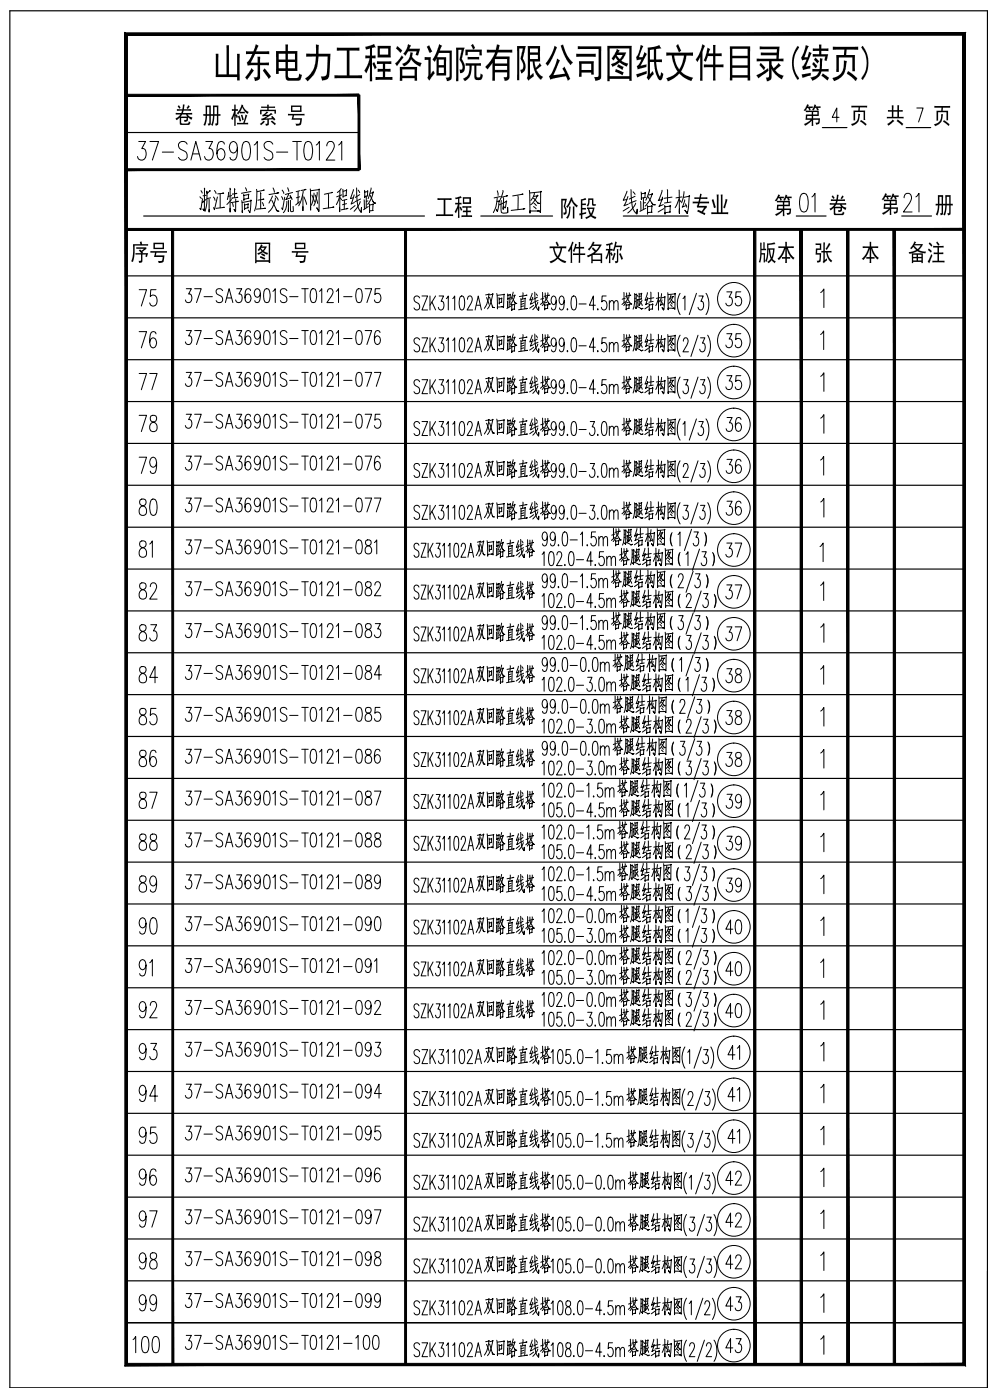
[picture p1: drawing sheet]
<svg xmlns="http://www.w3.org/2000/svg" width="214mm" height="301mm" viewBox="0 0 214 301" stroke-linecap="round" stroke-linejoin="round" font-family="sans-serif">
<!-- layer: 0 -->
<g fill="none" stroke="#000" stroke-width=".21">
<path d="M29.8 30.4h1.5l-.8 1.5h.4a1.5 1.5 0 0 1-.3 2.5 .85 .85 0 0 1-1.1-.8M32.2 30.4h1.9l-1.4 4M34.9 32.7h2.4M40.2 31a.95 .95 0 0 0-1.3-.6 .95 .95 0 0 0-.4 1.3l1.2 .8a1.01 1.01 0 0 1 .3 1.7 1.01 1.01 0 0 1-1.7-.4M41 34.4l1.1-4 1 4M41.4 33.1h1.3M44.2 30.4h1.5l-.8 1.5h.4a1.47 1.47 0 0 1-.3 2.5 .85 .85 0 0 1-1.1-.8M48.2 31l-.1-.4-.4-.2-.7 .2a4.2 4.2 0 0 0 0 3.6l.4 .2a1.29 1.29 0 0 0 .9-1.2 1.29 1.29 0 0 0-.9-1.3l-.4 .2-.4 1M51 31.7l-.1 .6-.7 .6a1.28 1.28 0 0 1-.9-1.3 1.28 1.28 0 0 1 .9-1.2l.4 .2a3.8 3.8 0 0 1 0 3.6l-.7 .2-.4-.2-.1-.4M52.3 30.6l.4-.2 .7 .2a4.2 4.2 0 0 1 0 3.6l-.4 .2-.7-.2a4.2 4.2 0 0 1 0-3.6zM54.6 31.2l.7-.8v4M58.6 31a.95 .95 0 0 0-1.5-.5 .95 .95 0 0 0 .2 1.6l.8 .4a1.01 1.01 0 0 1 .3 1.7 1.01 1.01 0 0 1-1.7-.4"/>
<path d="M59.4 32.7h2.4M62.9 30.4h1.8M63.8 30.4v4M65.7 30.6l.4-.2 .6 .2a4.2 4.2 0 0 1 0 3.6l-.4 .2-.6-.2a4.2 4.2 0 0 1 0-3.6zM67.9 31.2l.7-.8v4M70.2 31.4l.1-.6a.88 .88 0 0 1 1.3-.1 .88 .88 0 0 1 .1 1.2l-1.6 2.5h1.8M72.7 31.2l.7-.8v4M180.2 25.2h-1.4l.9-2v3M196.9 23.2h1.4l-1 3M42.9 42.3l.3 .4M43.2 41l.2 .5M43.5 42.7l-.4 2.4-.2-.3"/>
<path d="M43.9 40.4v4.9l-.3-.4 .3 .3v-.1M44.3 42l-.7 .1M44.3 42.8l-.7 .7-.1-.1M44.9 42.8v2.8v-.6M45.1 41l.1 .1-.7 .5-.1-.5a10.1 10.1 0 0 1-.4 4.3M45.2 42.5l-.7 .2M45.8 42.3l.4 .8M46.1 41l.3 .6M46.7 42.3l-.6 2.8-.2-.5M47.3 41.7v3M47.6 41.6l.4-.1-1.2 .2M47.9 44.6h.3l-1.8 .2"/>
<path d="M49.1 41.3l-.3 1.6M49.4 40.4l.1 .3-.1 4.9v-.8M49.7 42.9l-1 1M49.8 42.1l-.8 .1M50 43.7l.1 .7M50.4 40.5v2M50.6 42.8v2.7l-.3-.5 .3 .5v-.2M50.7 41.6h.2l-1 .1M50.8 42.4h.3l-1.3 .2M50.9 43.4l.3-.1-1.6 .2M51.9 43.1l.1 2.6v-.4M52 43.5l2-.4-.3 2.6-.4-.5"/>
<path d="M52.3 41.8l.1 1.3-.1-.2 1.1-.3v-.9l-1 .3M52.5 43.8v1.3v-.3l.8-.1v-.9l-.8 .3M52.7 40.4l.3 .6M53.9 41.2l-2 .3M55.1 40.7a11.3 11.3 0 0 1-.4 4.6M55.9 41.4l.1 3.5M56.3 43.5l.3 .7M56.5 42.8h.2l-1.3 .2M56.5 41l.3-.1-1.6 .3M56.8 44.8h.2l-1.9 .2M58.4 43.1l1.1 2.2 .4 .1-.4-.1-.2-.3M58.5 42.1l-.7 1.6"/>
<path d="M58.7 40.4l.2 .9M59.1 42.1l.7 .9M59.1 42.6a4.6 4.6 0 0 1-1.5 3M59.4 41.5h.5l-2.1 .3M60.5 42.3l.2 .6M60.6 40.9l.4 .7M61.2 42.4l-.5 2.7-.2-.4M61.6 43.3a3.6 3.6 0 0 1-.7 2.4M61.8 40.4l.2 .8M61.9 43.1v2.4l.1-.7M62 41.7l-.6 1.2 1.1-.4-.2-.4 .4 .8M62.4 43.1l.1 2.4 .5-.1-.1-1"/>
<path d="M62.8 41.4l-1.5 .4M64 41.2v2.5M64.3 43.4l-.8 .7M64.4 42.3l-.8 .2M64.4 41l-.8 .2M65 42.1l.1 3.2v-.9M65.1 41l-.4 1.9-.5 1.3M65.3 42.3l.5 1.6M65.4 40.8l.3-.1-1.1 .3M66.6 40.6l.1 4.6v-.7M66.7 41l1.9-.3-.1-.1v4.9l-.5-.8 .5 .6M67 41.9l.5 1.5"/>
<path d="M67.4 41.5l-.1 1.3-.4 1.3M67.7 41.9l.5 1.8M68.1 41.3l-.3 2-.4 .9M70.5 41.7v3M71.2 41.4h.2l-1.7 .4M71.4 44.6l.3-.1-2.3 .4M72.9 42.3l-.7 1.7M73 41v4.5v-.8M73 42.5l.4 .4M73.3 40.5l-.8 .9M73.4 41.9l-1.1 .4M73.6 40.7l.1 1.7"/>
<path d="M73.7 41.1l.7-.2v-.1v1.2l-.7 .2M74 43l-.1 2M74.4 44.9l.3-.1-1.5 .3M74.4 43.8l-.8 .2M74.5 42.9l-1 .2M75.9 40.7l-.6 2 .6-.2M76.1 41.9l-.7 2 .7-.4M76.3 44.2l-1.1 .8M76.6 40.4v1.2a5.8 5.8 0 0 0 1 4v-1v1M76.9 40.9l.4 .5M77.3 41.8l-1 .6M77.4 43.3l-.6 1.3-.7 .8"/>
<path d="M77.4 42.8l-1.2 .6M78.2 42.9l.1 2M78.3 40.9v1.6l.1-.3 .6-.1v-1.1v.2l-.6 .1M78.7 42.2v2.5M79 43.2l-.3 .1M79.1 44.4l-1 .7M79.3 43.8l.1 1.9v-.4l.7-.1v-1.4l.1 .1-.8 .2M79.4 41.9l.9 1.7 .4 .1-.4-.1-.2-.3M79.5 41.5l.7-.1v-.2l-.4 1.4-.8 1.3M79.7 40.4l-.6 2.3M106.7 43.3l.6-.1-.1-.1-.4 2.3-.2-.4 .2 .4M106.8 42.5a5.9 5.9 0 0 1-.8 3.2"/>
<path d="M106.8 41l.2 1M107.2 44l1.6-.7v-.1l-.3 1.5-.2-.2M107.5 42.2l-1.4 .3M107.6 43l.1 2.6 .5 .2 .8-.1v-1.1v1M108 40.9l-.1 .8-.5 1.2M108.1 42.5v2.5v-.5M108.8 42.1h.2l-1.2 .2M111.2 42.1l.1 3M112.1 41.8l.3-.1-2.3 .4M112.4 44.9h.3l-2.9 .3M113.7 40.9l.1 4.9v-.4h2.1h-.5M113.8 41.5l2.5-.3-.1-.1-.1 4.6-.2-.3"/>
<path d="M114.6 42.6l1 1.1h.3l-.5-.1M114.6 44.4l.5 .5M114.6 42.2l1-.1-.1-.2-.7 1.3-.8 .8M114.7 43.7l.5 .5M114.8 41.5l-.3 .9-.5 .7M134.7 41.1l-.8 1.9 .8-.1M134.9 42.2l-.9 2 .9-.3M135.1 44.5l-1.3 .9M135.5 40.8l.1 .2a7.3 7.3 0 0 0 .9 4.7l.3 .3 .1-1-.1 .9M136 41.2l.4 .6M136.4 42.2l-1.3 .6M136.5 43.7l-.5 .9-1.2 1.2"/>
<path d="M136.6 43.1l-1.5 .6M137.6 43.3l.1 2M137.7 41.3l.1 1.6v-.3l.8-.1v-1.1v.1l-.8 .1M138.2 42.5v2.5M138.6 43.6h-.4M138.7 44.8l-1.3 .6M139 44.2l.1 1.8v-.3l1-.1h-.2l.1-1.4 .1 .1-1 .1M139.2 42.3l1 1.6 .6 .1-.5-.1-.3-.3M139.3 41.9l.8-.2v-.1l-.5 1.4-1 1.3M139.5 40.8l-.8 2.2M142.2 40.9l-.3 1.1-.5 1.1 .8-.2 .1-.5v.3l-.8 1.7 1-.4M142.6 44.8l-1.2 .8"/>
<path d="M142.8 44.1v1.9v-.3l1.2-.1v-1.5l-.1 .2h.2l-1.3 .2M143.3 40.8l.1 2.7M144.1 43.4l-1.4 .2M144.3 42.4l-1.7 .2M145.9 40.8v5.1v-1M145.9 42.7l-.9 1.9M145.9 43l.4 .4M146.5 42.3l-1.3 .2M146.8 42.4l1.3-.2-.1-.2-.1 2.3-.3 1.6-.5-.7 .5 .6 .1-.2M146.9 41.2l-.5 2.4M147.1 43l-.6 1.5 .9-.3M147.2 43.8l.3 .7"/>
<path d="M172.1 41.8l.4-.2 .7 .2a4.2 4.2 0 0 1 0 3.6l-.4 .2-.7-.2a4.2 4.2 0 0 1 0-3.6zM174.4 42.3l.6-.7v4M194.2 42.5a.97 .97 0 0 1 .5-.9h.5a1.34 1.34 0 0 1 .2 2.1l-1.4 1.9h1.9M196.7 42.3l.7-.7v4M29.9 62.3h1.6l-1.1 3.5M29.9 71.3h1.6l-1.1 3.5M33.5 62.3h-1.1l-.1 1.5a.74 .74 0 0 1 .7-.4 .74 .74 0 0 1 .6 .5 1.18 1.18 0 0 1-.9 1.9l-.3-.2-.2-.5M33.5 71.8l-.1-.4-.3-.1-.6 .1a3.8 3.8 0 0 0 0 3.2l.3 .2a1.13 1.13 0 0 0 .8-1.1 1.13 1.13 0 0 0-.8-1.1l-.3 .2-.3 .8M40 62.1h1.1l-.6 1.1h.3a1.1 1.1 0 0 1-.2 1.8 .6 .6 0 0 1-.8-.5M40 71h1.1l-.6 1.2h.3a1.04 1.04 0 0 1 .4 1.1 1.04 1.04 0 0 1-.9 .8l-.3-.2-.2-.4M41.8 62.1h1.4l-1 2.9M41.8 71h1.4l-1 3.1"/>
<path d="M43.8 63.8h1.8M43.8 72.8h1.8M47.8 62.5a.72 .72 0 0 0-.9-.4 .72 .72 0 0 0-.4 .9l.3 .3a1.18 1.18 0 0 1 1 .9v.4a.77 .77 0 0 1-.7 .5 .77 .77 0 0 1-.7-.5M47.8 71.5a.72 .72 0 0 0-.9-.4 .72 .72 0 0 0-.4 .9l.3 .3a1.14 1.14 0 0 1 1 .9 .73 .73 0 0 1-.5 .9 .73 .73 0 0 1-.9-.5M48.4 65l.8-2.9 .8 2.9M48.4 74.1l.8-3.1 .8 3.1M48.7 64h1M48.7 73h1M50.8 62.1h1.1l-.6 1.1h.3a1.1 1.1 0 0 1-.2 1.8 .62 .62 0 0 1-.8-.5M50.8 71h1.1l-.6 1.2h.3a1.04 1.04 0 0 1 .4 1.1 1.04 1.04 0 0 1-.9 .8l-.3-.2-.2-.4M53.8 62.5l-.1-.3-.3-.1-.5 .1a3.2 3.2 0 0 0 0 2.7l.3 .1a.96 .96 0 0 0 .7-.9 .96 .96 0 0 0-.7-.9l-.5 .4-.1 .4M53.8 71.5l-.1-.3-.3-.2-.5 .2a3.2 3.2 0 0 0 0 2.7l.3 .2a.97 .97 0 0 0 .7-1 .97 .97 0 0 0-.7-.9l-.5 .4-.1 .4"/>
<path d="M55.9 63l-.3 .8-.3 .1a.96 .96 0 0 1-.7-.9 .96 .96 0 0 1 .7-.9l.3 .1a2.75 2.75 0 0 1 0 2.7l-.5 .1-.3-.1-.1-.3M55.9 72a.78 .78 0 0 1-.7 .9 .99 .99 0 0 1-.6-1 .99 .99 0 0 1 .7-.9l.3 .2a2.69 2.69 0 0 1 0 2.7l-.5 .2-.3-.2-.1-.3M56.9 62.2l.5-.1a1.54 1.54 0 0 1 .6 1.7l-.3 1.1-.5 .1a1.49 1.49 0 0 1-.6-1.7zM56.9 71.2l.5-.2a1.54 1.54 0 0 1 .6 1.8l-.3 1.1-.5 .2a1.49 1.49 0 0 1-.6-1.8zM58.6 62.6l.5-.5v2.9M58.6 71.6l.5-.6v3.1M61.6 62.5a.72 .72 0 0 0-.9-.4 .72 .72 0 0 0-.4 .9l.3 .3a1.18 1.18 0 0 1 1 .9v.4a.77 .77 0 0 1-.7 .5 .77 .77 0 0 1-.7-.5M61.6 71.5a.72 .72 0 0 0-.9-.4 .72 .72 0 0 0-.4 .9l.3 .3a1.14 1.14 0 0 1 1 .9 .73 .73 0 0 1-.5 .9 .73 .73 0 0 1-.9-.5M62.2 63.8h1.8M62.2 72.8h1.8M64.8 62.1h1.4M64.8 71h1.4"/>
<path d="M65.5 62.1v2.9M65.5 71v3.1M66.9 62.2l.5-.1a1.58 1.58 0 0 1 .6 1.7l-.3 1.1-.5 .1a1.58 1.58 0 0 1-.6-1.7zM66.9 71.2l.5-.2a1.58 1.58 0 0 1 .6 1.8l-.3 1.1-.5 .2a1.58 1.58 0 0 1-.6-1.8zM68.6 62.6l.5-.5v2.9M68.6 71.6l.5-.6v3.1M70.3 62.8l.1-.5a.66 .66 0 0 1 1-.1 .66 .66 0 0 1 0 1l-1.2 1.8h1.4M70.3 71.8l.1-.5a.66 .66 0 0 1 1-.1 .66 .66 0 0 1 0 1l-1.2 1.9h1.4M72.2 62.6l.5-.5v2.9M72.2 71.6l.5-.6v3.1M73.8 63.8h1.8M73.8 72.8h1.8"/>
<path d="M76.7 62.2l.5-.1a1.58 1.58 0 0 1 .6 1.7l-.3 1.1-.5 .1a1.58 1.58 0 0 1-.6-1.7zM76.7 71.2l.5-.2a1.58 1.58 0 0 1 .6 1.8l-.3 1.1-.5 .2a1.58 1.58 0 0 1-.6-1.8zM78.4 62.1h1.4l-1 2.9M78.4 71h1.4l-1 3.1M81.6 62.1h-1l-.1 1.2a.67 .67 0 0 1 1.2 .2 .94 .94 0 0 1 0 1.1 .94 .94 0 0 1-1.1 .3l-.2-.4M81.6 71.5l-.1-.3-.5-.2a1.76 1.76 0 0 0-.6 2l.1 .6 .5 .5a.97 .97 0 0 0 .7-1 .97 .97 0 0 0-.7-.9l-.3 .1-.3 .7M90.1 64a.67 .67 0 0 0-1.1-.2 .67 .67 0 0 0 .3 1.1l.7 .4a.75 .75 0 0 1 .1 .9 .75 .75 0 0 1-.8 .4l-.4-.4M90.1 73a.67 .67 0 0 0-1.1-.2 .67 .67 0 0 0 .3 1.1l.5 .3a.79 .79 0 0 1 .3 .9 .79 .79 0 0 1-.8 .5l-.4-.4M90.6 63.6h1.2l-1.2 3h1.2M90.6 72.6h1.2l-1.2 3h1.2M92.4 63.6v3M92.4 72.6v3"/>
<path d="M92.8 64.9l.8 1.7M92.8 73.9l.8 1.7M93.6 63.6l-1.2 2M93.6 72.6l-1.2 2M94.3 63.6h1l-.6 1.2h.3a1.22 1.22 0 0 1-.2 1.8 .56 .56 0 0 1-.7-.5M94.3 72.6h1l-.6 1.2h.3l.3 .3a1 1 0 0 1-.7 1.5l-.3-.1-.2-.5M95.9 64.2l.4-.6v3M95.9 73.2l.4-.6v3M97.2 64.2l.5-.6v3M97.2 73.2l.5-.6v3M98.9 63.8l.4-.2a1.67 1.67 0 0 1 .5 1.7l-.3 1.2-.4 .1a1.67 1.67 0 0 1-.5-1.7zM98.9 72.8l.4-.2a1.67 1.67 0 0 1 .5 1.7l-.3 1.2-.4 .1a1.67 1.67 0 0 1-.5-1.7z"/>
<path d="M100.4 64.3v-.1a.56 .56 0 0 1 .7-.6l.2 .3a1.39 1.39 0 0 1-.1 1.3l-.9 1.4h1.2M100.4 73.3v-.1a.56 .56 0 0 1 .7-.6l.2 .3a1.35 1.35 0 0 1-.1 1.3l-.9 1.4h1.2M102 66.6l.7-3 .7 3M102 75.6l.7-3 .7 3M102.3 65.6h.8M102.3 74.6h.8M104.3 63.4l.7-.2-.1 .8a4.4 4.4 0 0 1-.9 2.3M104.3 72.4l.7-.2-.1 .8a4.5 4.5 0 0 1-.9 2.3M104.5 64l.5 1.4M104.5 73l.5 1.4M105.1 63.9l.7 2.2h.4l-.4-.1-.1-.2M105.1 72.9l.7 2.2h.4l-.4-.1-.1-.2"/>
<path d="M105.2 63.4l.7-.2-.1-.1-.5 2.2-.6 1.1M105.2 72.4l.7-.2-.1-.1-.5 2.2-.6 1.1M106.7 63.1l.1 3.3v-.4l1.3-.1h-.3M106.7 72.1l.1 3.3v-.4l1.3-.1-.3 .1M106.8 63.5l1.5-.2-.2 2.8-.1-.2M106.8 72.5l1.5-.2-.2 2.8-.1-.1M107.2 64l.1 1.4-.1-.4h.6v-1v.1l-.6 .2M107.2 73l.1 1.4-.1-.4 .6-.1v-.9v.1l-.6 .2M109 64.7v1.5M109 73.7v1.5M109 63.2l.1 1.2v-.3h.5v-.9v.2l-.5 .1M109 72.2l.1 1.2v-.3h.5v-.9v.2l-.5 .1"/>
<path d="M109.4 64.1l-.1 1.9M109.4 73.1l-.1 1.9M109.6 64.9l-.2 .1M109.6 73.9h-.2M109.7 65.8l-.8 .5M109.7 74.8l-.8 .5M109.9 65.4v1.4v-.3l.7-.1v-1l-.7 .1M109.9 74.4v1.3v-.2l.7-.1-.1-1 .1 .1h-.7M110 63.9l.6 1.3h.4l-.5-.2M110 72.9l.6 1.3h.4l-.5-.3M110.1 63.6l.5-.1v-.1l-.3 1-.7 1M110.1 72.6l.5-.1v-.1l-.3 1-.7 1.1"/>
<path d="M110.2 62.8l-.5 1.7M110.2 71.8l-.5 1.7M111.9 64.2v2.3M111.9 73.2v2.3M111.9 64.3l.9-.2-.1 2.3M111.9 73.3l.9-.2-.1 2.3M112.3 62.9l-.1 1.4M112.3 71.9l-.1 1.4M112.5 65.8l-.6 .1M112.5 65.2l-.6 .2M112.5 64.7l-.6 .2M112.5 74.8l-.6 .1"/>
<path d="M112.5 74.2l-.6 .2M112.5 73.7l-.6 .2M113 63.5h.2l-1.7 .2M113 66.4l.3-.1-1.9 .3M113 72.5h.2l-1.7 .2M113 75.4l.3-.1-1.9 .3M114.3 63l-.5 1.5 .5-.1M114.3 72l-.5 1.5 .5-.1M114.4 63.9l-.5 1.5 .6-.3M114.4 72.9l-.5 1.5 .6-.3M114.6 65.6l-.8 .6M114.6 74.6l-.8 .6"/>
<path d="M114.9 62.8v1.4a3.1 3.1 0 0 0 .8 2.5v-.8v.8M114.9 71.8v1.4a3 3 0 0 0 .8 2.5v-.7v.7M115.1 63.2l.3 .4M115.1 72.2l.3 .4M115.4 63.9l-.8 .4M115.4 72.9l-.8 .4M115.5 65l-.5 .9-.6 .7M115.5 74l-.5 .9-.6 .7M115.6 64.6l-1 .4M115.6 73.6l-1 .4M116.5 62.9v2.2M116.5 71.9v2.2"/>
<path d="M116.8 64.1l-.7 .2M116.8 73.1l-.7 .2M116.8 64.8l-.7 .6M116.8 73.8l-.7 .7M117 65.4v1.2v-.2l.7-.1v-.9v.1l-.7 .1M117 74.4v1.2v-.2l.7-.1v-.8l-.7 .1M117.1 63v1.1M117.1 72v1.1M117.3 64.2l.7 1.2h.2l-.4-.3M117.3 73.2l.6 1.1 .3 .1-.4-.3M117.3 63.9l-.4 1.2-.4 .6M117.3 72.9l-.8 1.8"/>
<path d="M117.5 65l-.4 .1M117.5 74l-.4 .1M117.7 62.9l-.2 1.2M117.7 71.9l-.2 1.2M117.8 63.5h.2l-1.2 .2M117.8 72.5h.2l-1.2 .2M119.5 64.6l-.3 .7-.2 .2a1.03 1.03 0 0 1-.6-.9 1.03 1.03 0 0 1 .6-1l.2 .2a3.3 3.3 0 0 1 0 2.7l-.4 .1-.3-.1-.1-.3M119.5 73.6l-.1 .5-.4 .4a1.03 1.03 0 0 1-.6-1 1.03 1.03 0 0 1 .6-.9l.2 .2a3.3 3.3 0 0 1 0 2.7l-.4 .1-.4-.4M121.2 64.6l-.3 .7-.2 .2a1.03 1.03 0 0 1-.6-.9 1.03 1.03 0 0 1 .6-1l.2 .2a3.3 3.3 0 0 1 0 2.7l-.4 .1-.3-.1v-.3M121.2 73.6l-.1 .5-.4 .4a1.03 1.03 0 0 1-.6-1 1.03 1.03 0 0 1 .6-.9l.2 .2a3.3 3.3 0 0 1 0 2.7l-.4 .1-.3-.4M121.9 66.3v.3l.1-.1M121.9 75.3v.3l.1-.1"/>
<path d="M122.9 63.8l.4-.2a1.67 1.67 0 0 1 .5 1.7l-.2 1.2-.4 .1a1.62 1.62 0 0 1-.6-1.7zM122.9 72.8l.4-.2a1.67 1.67 0 0 1 .5 1.7l-.2 1.2-.4 .1a1.62 1.62 0 0 1-.6-1.7zM124.4 65.3h1.5M124.4 74.3h1.5M127.9 65.6h-1.3l.8-2v3M127.9 74.6h-1.3l.8-2v3M128.4 66.3v.3l.1-.1M128.4 75.3v.3l.1-.1M130.2 63.6h-.9l-.1 1.3 .1-.1a.57 .57 0 0 1 1 .2 1.03 1.03 0 0 1-.7 1.6l-.3-.1-.1-.4M130.2 72.6h-.9l-.1 1.3 .4-.3h.2a1.21 1.21 0 0 1 0 2 .56 .56 0 0 1-.6-.6M130.9 65.2l.4-.6 .4 .2 .1 1.8M130.9 74.2l.4-.6 .4 .2 .1 1.8"/>
<path d="M130.9 64.6v2M130.9 73.6v2M131.8 65.2l.4-.6 .5 .2 .1 1.8M131.8 74.2l.4-.6 .5 .2 .1 1.8M134 62.9v2.2M134 71.9v2.2M134.3 64.1l-.7 .2M134.3 73.1l-.7 .2M134.3 64.8l-.7 .6M134.3 73.8l-.7 .7M134.5 65.4v1.2v-.2l.6-.1 .1-.9v.1l-.7 .1M134.5 74.4v1.2v-.2l.6-.1 .1-.8-.7 .1"/>
<path d="M134.6 63v1.1M134.6 72v1.1M134.8 64.2l.6 1.2h.3l-.4-.3M134.8 73.2l.6 1.1 .3 .1-.4-.3M134.9 63.9l-.9 1.8M134.9 72.9l-.9 1.8M135 65l-.4 .1M135 74l-.4 .1M135.1 62.9l-.1 1.2M135.1 71.9l-.1 1.2M135.3 63.5h.2l-1.2 .2M135.3 72.5h.2l-1.2 .2"/>
<path d="M136.3 63.1v1.8l-.3 1.6M136.3 72.1v1.8l-.3 1.6M136.3 63.3h.4v-.1l-.1 3.1-.2-.3 .2 .2M136.3 72.3h.4v-.1l-.1 3.1-.2-.3 .2 .2M136.5 64.8h-.2M136.5 64.1h-.2M136.5 73.8h-.2M136.5 73.1h-.2M136.8 64.5l.3-.1-.2 1.5M136.8 65.9l1 .5 .3-.1h-.4M136.8 73.5l.3-.1-.2 1.5M136.8 74.9l1 .5 .3-.1h-.4"/>
<path d="M136.9 63.5l.2 .3M136.9 72.5l.2 .3M137.2 63v2.7l.4-.5M137.2 72v2.7l.4-.4M137.3 63.2l.6-.1-.1 1.2-.5 .1M137.3 72.2l.6-.1-.1 1.2-.5 .1M137.4 64.8l.5 .9M137.4 73.8l.5 .9M137.6 63.6l-.3 .1M137.6 72.7h-.3M137.9 64.5l-.3 .5M137.9 73.5l-.3 .5"/>
<path d="M139 62.9l-.5 1.6 .5-.1 .1-.3v-.1l-.5 1.5 .6-.3M139 71.9l-.5 1.6 .5-.1 .1-.3v-.1l-.5 1.5 .6-.3M139.3 65.9l-.8 .5M139.3 74.9l-.8 .5M139.4 65.3v1.5v-.3l.8-.1v-1.1l.1 .1-.9 .2M139.4 74.3v1.4v-.2l.8-.1 .1-1-.9 .2M139.8 62.8v2M139.8 71.8v2M140.3 64.8l-.9 .2M140.3 73.8l-.9 .1M140.4 64l-1.1 .2M140.4 73l-1.1 .2"/>
<path d="M141.4 62.9v3.7v-.7M141.4 71.9v3.7v-.7M141.4 64.2l-.6 1.5M141.4 73.2l-.6 1.5M141.5 64.4l.2 .4M141.5 73.4l.2 .4M141.8 64l-.8 .1M141.8 73l-.8 .1M142 64l.9-.2-.4 2.8-.3-.5 .3 .5 .1-.2M142 73l.9-.2-.1-.1-.3 2.9-.3-.5 .3 .5 .1-.2M142.1 63.1l-.3 1.8M142.1 72.1l-.3 1.8"/>
<path d="M142.2 64.4l-.4 1.2 .6-.2M142.2 73.4l-.4 1.2 .6-.2M142.3 65.1l.2 .5M142.3 74.1l.2 .5M143.4 62.9l.1 3.7v-.4h1.3h-.3M143.4 71.9l.1 3.7v-.4h1.3h-.3M143.5 63.3l1.6-.1-.1-.2-.1 3.5-.1-.3M143.5 72.3l1.6-.1-.1-.2-.1 3.5-.1-.3M144 64.2l.6 .8h.2l-.3-.1M144 73.2l.6 .8h.2l-.3-.1M144 65.5l.4 .4M144 74.5l.4 .4"/>
<path d="M144 63.8h.6l-1 1.4M144 72.8h.6v-.1l-.5 .9-.5 .6M144.1 65l.3 .4M144.1 74l.3 .4M144.1 63.4l-.5 1.1M144.1 72.4l-.5 1.1M146.1 63a4.6 4.6 0 0 0 0 4.6M146.1 72a4.6 4.6 0 0 0 0 4.6M146.7 64.2l.4-.6v3M146.8 73.3v-.1a.56 .56 0 0 1 .6-.6l.3 .3a1.35 1.35 0 0 1-.2 1.3l-.8 1.4h1.2M149.6 63l-1.6 4.6M149.9 72l-1.5 4.6"/>
<path d="M150.1 63.6h.9l-.5 1.2h.3a1.24 1.24 0 0 1-.2 1.8 .59 .59 0 0 1-.7-.5M150.5 72.6h.9l-.5 1.2h.2l.3 .3a1.01 1.01 0 0 1-.7 1.5l-.2-.1-.2-.5M151.6 63a4.5 4.5 0 0 1 0 4.6M152 72a4.6 4.6 0 0 1 0 4.6M156.1 71.7h1.1l-.6 1.2h.3a1.04 1.04 0 0 1 .4 1.1 1.04 1.04 0 0 1-.9 .7l-.3-.1-.2-.4M156.1 62.7h1.1l-.6 1.2h.3a1.04 1.04 0 0 1 .4 1.1 1.04 1.04 0 0 1-.9 .7l-.3-.1-.2-.4M159.1 71.7h-1l-.1 1.3a.67 .67 0 0 1 1.2 .2 .93 .93 0 0 1 0 1.1 .93 .93 0 0 1-1.1 .3l-.2-.4M159.1 62.7h-1l-.1 1.3a.65 .65 0 0 1 .6-.3 .65 .65 0 0 1 .6 .5 .93 .93 0 0 1 0 1.1 .93 .93 0 0 1-1.1 .3l-.2-.4M176.3 71.9l.6-.8v4M176.3 62.9l.7-.8v4M29.9 80.3h1.6l-1.1 3.5M29.9 89.3h1.6l-1.1 3.5"/>
<path d="M29.9 98.3h1.6l-1.1 3.5M32.2 80.3h1.5l-1.1 3.5M32.4 89.4a.88 .88 0 0 0 .7 1.4 1.01 1.01 0 0 1 .7 1.1 1.01 1.01 0 0 1-1.1 .9 1.16 1.16 0 0 1-.5-1.3 1.16 1.16 0 0 1 1.1-.9 .75 .75 0 0 0 .3-.7 .75 .75 0 0 0-.4-.6zM33.6 99.4l-.3 .9-.3 .1a1.13 1.13 0 0 1-.9-1.1 1.13 1.13 0 0 1 .9-1l.3 .1a3.4 3.4 0 0 1 0 3.2l-.6 .2-.3-.2-.1-.3M40 80h1.1l-.6 1.2h.3a1.04 1.04 0 0 1 .4 1.1 1.04 1.04 0 0 1-.9 .8l-.3-.2-.2-.4M40 89h1.1l-.6 1.2h.3a1.04 1.04 0 0 1 .4 1.1 1.04 1.04 0 0 1-.9 .7l-.3-.1-.2-.4M40 98h1.1l-.6 1.2h.3a1.04 1.04 0 0 1 .4 1.1 1.04 1.04 0 0 1-.9 .7l-.3-.1-.2-.4M41.8 80h1.4l-1 3.1M41.8 89h1.4l-1 3M41.8 98h1.4l-1 3M43.8 81.8h1.8M43.8 90.8h1.8"/>
<path d="M43.8 99.8h1.8M47.8 80.5a.72 .72 0 0 0-.9-.4 .72 .72 0 0 0-.4 .9l.3 .3a1.14 1.14 0 0 1 1 .9v.4a.77 .77 0 0 1-.7 .5 .77 .77 0 0 1-.7-.5M47.8 89.5a.72 .72 0 0 0-.9-.4 .72 .72 0 0 0-.4 1l.9 .5a.76 .76 0 0 1 .3 1.3 .76 .76 0 0 1-1.3-.3M47.8 98.5a.72 .72 0 0 0-.9-.4 .72 .72 0 0 0-.4 1l.9 .5a.76 .76 0 0 1 .3 1.3 .76 .76 0 0 1-1.3-.3M48.4 83.1l.8-3.1 .8 3.1M48.4 92l.8-3 .8 3M48.7 82.1h1M48.7 91.1h1M50.8 80h1.1l-.6 1.2h.3a1.04 1.04 0 0 1 .4 1.1 1.04 1.04 0 0 1-.9 .8l-.3-.2-.2-.4M50.8 89h1.1l-.6 1.2h.3a1.04 1.04 0 0 1 .4 1.1 1.04 1.04 0 0 1-.9 .7l-.3-.1-.2-.4M50.8 98h1.1l-.6 1.2h.3a1.04 1.04 0 0 1 .4 1.1 1.04 1.04 0 0 1-.9 .7l-.3-.1-.2-.4M53.8 80.5l-.1-.3-.3-.2-.5 .2a3.2 3.2 0 0 0 0 2.7l.3 .2a.97 .97 0 0 0 .7-1 .97 .97 0 0 0-.7-.9l-.5 .4-.1 .5"/>
<path d="M53.8 89.5l-.1-.3-.3-.2-.5 .2a3.2 3.2 0 0 0 0 2.7l.3 .1a.97 .97 0 0 0 .7-.9 .97 .97 0 0 0-.7-.9l-.5 .4-.1 .5M53.8 98.5l-.1-.3-.3-.2-.5 .2a3.2 3.2 0 0 0 0 2.7l.3 .1a.97 .97 0 0 0 .7-.9 .97 .97 0 0 0-.7-.9l-.5 .4-.1 .4M55.9 81a.78 .78 0 0 1-.7 .9 1 1 0 0 1-.6-1 1 1 0 0 1 .7-.9l.3 .2a2.69 2.69 0 0 1 0 2.7l-.5 .2-.3-.2-.1-.3M55.9 90.1a.78 .78 0 0 1-.7 .8 1 1 0 0 1-.6-1 1 1 0 0 1 .7-.9 1.31 1.31 0 0 1 .6 1.8l-.3 1.1-.5 .1-.3-.1-.1-.3M55.9 99.1a.78 .78 0 0 1-.7 .8 1 1 0 0 1-.6-1 1 1 0 0 1 .7-.9 1.31 1.31 0 0 1 .6 1.8l-.3 1.1-.5 .1-.3-.1-.1-.3M56.9 80.2l.5-.2a1.54 1.54 0 0 1 .6 1.8l-.3 1.1-.5 .2a1.49 1.49 0 0 1-.6-1.8zM56.9 89.2l.5-.2a1.54 1.54 0 0 1 .6 1.8l-.3 1.1-.5 .1a1.49 1.49 0 0 1-.6-1.7zM56.9 98.2l.5-.2a1.54 1.54 0 0 1 .6 1.8l-.3 1.1-.5 .1a1.49 1.49 0 0 1-.6-1.7zM58.6 80.6l.5-.6v3.1M58.6 89.6l.5-.6v3M58.6 98.6l.5-.6v3M61.6 80.5a.72 .72 0 0 0-.9-.4 .72 .72 0 0 0-.4 .9l.3 .3a1.14 1.14 0 0 1 1 .9v.4a.77 .77 0 0 1-.7 .5 .77 .77 0 0 1-.7-.5"/>
<path d="M61.6 89.5a.72 .72 0 0 0-.9-.4 .72 .72 0 0 0-.4 1l.9 .5a.76 .76 0 0 1 .3 1.3 .76 .76 0 0 1-1.3-.3M61.6 98.5a.72 .72 0 0 0-.9-.4 .72 .72 0 0 0-.4 1l.9 .5a.76 .76 0 0 1 .3 1.3 .76 .76 0 0 1-1.3-.3M62.2 81.8h1.8M62.2 90.8h1.8M62.2 99.8h1.8M64.8 80h1.4M64.8 89h1.4M64.8 98h1.4M65.5 80v3.1M65.5 89v3M65.5 98v3M66.9 80.2l.5-.2a1.58 1.58 0 0 1 .6 1.8l-.3 1.1-.5 .2a1.58 1.58 0 0 1-.6-1.8z"/>
<path d="M66.9 89.2l.5-.2a1.58 1.58 0 0 1 .6 1.8l-.3 1.1-.5 .1a1.58 1.58 0 0 1-.6-1.7zM66.9 98.2l.5-.2a1.58 1.58 0 0 1 .6 1.8l-.3 1.1-.5 .1a1.58 1.58 0 0 1-.6-1.7zM68.6 80.6l.5-.6v3.1M68.6 89.6l.5-.6v3M68.6 98.6l.5-.6v3M70.3 80.8l.1-.5a.65 .65 0 0 1 1-.1 .65 .65 0 0 1 0 1l-1.2 1.9h1.4M70.3 89.8l.1-.5a.65 .65 0 0 1 1-.1 .65 .65 0 0 1 0 1l-1.2 1.8h1.4M70.3 98.8l.1-.5a.65 .65 0 0 1 1-.1 .65 .65 0 0 1 0 1l-1.2 1.8h1.4M72.2 80.6l.5-.6v3.1M72.2 89.6l.5-.6v3M72.2 98.6l.5-.6v3M73.8 81.8h1.8"/>
<path d="M73.8 90.8h1.8M73.8 99.8h1.8M76.7 80.2l.5-.2a1.58 1.58 0 0 1 .6 1.8l-.3 1.1-.5 .2a1.58 1.58 0 0 1-.6-1.8zM76.7 89.2l.5-.2a1.58 1.58 0 0 1 .6 1.8l-.3 1.1-.5 .1a1.58 1.58 0 0 1-.6-1.7zM76.7 98.2l.5-.2a1.58 1.58 0 0 1 .6 1.8l-.3 1.1-.5 .1a1.58 1.58 0 0 1-.6-1.7zM78.4 80h1.4l-1 3.1M78.4 89h1.4l-1 3M78.4 98h1.4l-1 3M80.4 80h1.4l-1 3.1M81.6 89h-1l-.1 1.3a.67 .67 0 0 1 1.2 .2 .93 .93 0 0 1 0 1.1 .93 .93 0 0 1-1.1 .3l-.2-.4M81.6 98.5l-.1-.3-.5-.2a1.77 1.77 0 0 0-.6 2l.1 .6 .5 .4a.97 .97 0 0 0 .7-.9 .97 .97 0 0 0-.7-.9l-.3 .1-.3 .7M90.1 82.1a.67 .67 0 0 0-1.1-.3 .67 .67 0 0 0 .3 1.1l.5 .3a.78 .78 0 0 1 .3 .9 .78 .78 0 0 1-.8 .5l-.4-.4"/>
<path d="M90.1 91.1a.67 .67 0 0 0-1.1-.3 .67 .67 0 0 0 .3 1.1l.5 .3a.78 .78 0 0 1 .3 .9 .78 .78 0 0 1-.8 .5l-.4-.4M90.6 81.6h1.2l-1.2 3h1.2M90.6 90.6h1.2l-1.2 3h1.2M90.6 99.6h1.2l-1.2 3h1.2M92.4 81.6v3M92.4 90.6v3M92.4 99.6v3M92.8 82.9l.8 1.7M92.8 91.9l.8 1.7M93.6 81.6l-1.2 2M93.6 90.6l-1.2 2M93.6 99.6l-1.2 2"/>
<path d="M94.3 81.6h1l-.6 1.2h.3a1.22 1.22 0 0 1-.2 1.8 .56 .56 0 0 1-.7-.6M94.3 90.6h1l-.6 1.2h.3a1.22 1.22 0 0 1-.2 1.8 .56 .56 0 0 1-.7-.6M94.3 99.6h1l-.6 1.2h.3a1.2 1.2 0 0 1-.2 1.8 .54 .54 0 0 1-.7-.6M95.9 82.2l.4-.6v3M95.9 91.2l.4-.6v3M97.2 82.2l.5-.6v3M97.2 91.2l.5-.6v3M98.9 81.8l.4-.2a1.67 1.67 0 0 1 .5 1.7l-.3 1.2-.4 .1a1.67 1.67 0 0 1-.5-1.7zM98.9 90.8l.4-.2a1.67 1.67 0 0 1 .5 1.7l-.3 1.2-.4 .1a1.67 1.67 0 0 1-.5-1.7zM98.9 99.8l.4-.2a1.67 1.67 0 0 1 .5 1.7l-.3 1.2-.4 .1a1.67 1.67 0 0 1-.5-1.7zM100.4 82.3v-.1a.56 .56 0 0 1 .7-.6l.2 .3a1.39 1.39 0 0 1-.1 1.3l-.9 1.4h1.2M100.4 91.3v-.1a.56 .56 0 0 1 .7-.6l.2 .3a1.39 1.39 0 0 1-.1 1.3l-.9 1.4h1.2"/>
<path d="M102 84.6l.7-3 .7 3M102 93.6l.7-3 .7 3M102.3 83.6h.8M102.3 92.6h.8M104.3 81.4l.7-.3-.1 .9a4.7 4.7 0 0 1-.9 2.3M104.3 90.4l.8-.2-.1-.1-.1 .9a4.4 4.4 0 0 1-.9 2.3M104.3 99.4l.8-.2-.1-.1-.1 .9a4.4 4.4 0 0 1-.9 2.3M104.5 82l.5 1.4M104.5 91l.5 1.4M104.5 100l.5 1.4M105.1 81.9l.7 2.2h.4l-.4-.1-.1-.2M105.1 90.9l.7 2.2h.4l-.4-.1-.1-.2"/>
<path d="M105.1 99.9l.7 2.2h.4l-.4-.1-.1-.2M105.2 81.4l.7-.2-.1-.1-.5 2.2-.6 1.1M105.2 90.4l.7-.2-.1-.1-.5 2.2-.6 1.1M105.2 99.4l.7-.2-.1-.1-.5 2.2-.6 1.1M106.7 81.1l.1 3.3v-.4l1.3-.1-.3 .1M106.7 90.1l.1 3.3v-.4l1.3-.1-.3 .1M106.7 99.1l.1 3.3v-.4l1.3-.1-.3 .1M106.8 81.5l1.5-.2-.2 2.9-.1-.2M106.8 90.5l1.5-.2-.2 2.8-.1-.1M106.8 99.5l1.5-.2-.2 2.8-.1-.1M107.2 82l.1 1.3-.1-.3 .6-.1v-.8l-.6 .1M107.2 91l.1 1.4-.1-.4 .6-.1v-.8l-.6 .1"/>
<path d="M107.2 100l.1 1.4-.1-.4 .6-.1v-.9v.2l-.6 .1M109 82.7v1.5M109 91.7v1.5M109 81.2l.1 1.2v-.2l.5-.1v-.9v.2l-.5 .1M109 90.2l.1 1.2v-.2l.5-.1v-.9v.2l-.5 .1M109 99.2l.1 1.2v-.2l.5-.1v-.9v.2l-.5 .1M109.4 82.1l-.1 1.9M109.4 91.1l-.1 1.9M109.6 82.9h-.2M109.6 91.9h-.2M109.7 83.8l-.8 .5M109.7 92.8l-.8 .5"/>
<path d="M109.9 83.3v1.4v-.2l.7-.1-.1-1.1 .1 .2h-.7M109.9 92.4v1.3v-.2l.7-.1v-1l-.7 .1M110 81.9l.6 1.3h.4l-.5-.3M110 90.9l.6 1.3h.4h-.3l-.2-.3M110 99.9l.6 1.3h.4h-.3l-.2-.3M110.1 81.6l.5-.1v-.1l-.3 1-.7 1.1M110.1 90.6l.5-.1v-.1l-.3 1-.7 1M110.1 99.6l.5-.1v-.1l-.3 1-.7 1M110.2 80.8l-.5 1.7M110.2 89.8l-.5 1.7M110.2 98.8l-.5 1.7M111.9 82.2v2.3"/>
<path d="M111.9 91.2v2.3M111.9 82.4l.9-.3-.1 2.3M111.9 91.3l.9-.2-.1 2.3M112.3 80.9l-.1 1.4M112.3 89.9l-.1 1.4M112.3 98.9l-.1 1.4M112.5 83.8l-.6 .1M112.5 83.2l-.6 .2M112.5 82.7l-.6 .2M112.5 92.8l-.6 .1M112.5 92.2l-.6 .2M112.5 91.7l-.6 .2"/>
<path d="M113 81.5h.2l-1.7 .2M113 84.4l.3-.1-1.9 .3M113 90.5h.2l-1.7 .2M113 93.4l.3-.1-1.9 .3M113 99.5h.2l-1.7 .3M114.3 81l-.5 1.5 .5-.1M114.3 90.1l-.5 1.4 .5-.1M114.3 99.1l-.5 1.4 .5-.1M114.4 81.9l-.5 1.5 .6-.3M114.4 90.9l-.5 1.5 .6-.3M114.4 99.9l-.5 1.5 .6-.3M114.6 83.6l-.8 .6"/>
<path d="M114.6 92.6l-.8 .6M114.9 80.8v1.4a3 3 0 0 0 .8 2.5v-.7v.7M114.9 89.8v1.4a3.1 3.1 0 0 0 .8 2.5v-.7v.7M114.9 98.8v1.4a3.1 3.1 0 0 0 .8 2.5v-.7v.7M115.1 81.1l.3 .4M115.1 90.1l.3 .4M115.1 99.1l.3 .5M115.4 81.9l-.8 .4M115.4 90.9l-.8 .4M115.4 99.9l-.8 .4M115.5 83l-.5 .9-.6 .7M115.5 92l-.2 .4-.9 1.1"/>
<path d="M115.6 82.6l-1 .4M115.6 91.6l-1 .4M116.5 80.8v2.3M116.5 89.9v2.2M116.5 98.9v2.2M116.8 82.1l-.7 .2M116.8 91.1l-.7 .2M116.8 82.8l-.7 .7M116.8 91.8l-.7 .6M117 83.3v1.3v-.2l.7-.1v-.8l-.7 .1M117 92.4v1.2v-.2l.7-.1v-.9v.1l-.7 .1M117.1 81v1.1"/>
<path d="M117.1 90v1.1M117.1 98.9v1.2M117.3 82.2l.6 1.1h.3l-.4-.2M117.3 91.2l.7 1.2h.2l-.4-.3M117.3 81.9l-.1 .6-.7 1.2M117.3 90.9l-.1 .6-.7 1.2M117.3 99.9l-.8 1.8M117.5 83l-.4 .1M117.5 92l-.4 .1M117.7 80.9l-.2 1.3M117.7 89.9l-.2 1.3M117.7 98.9l-.2 1.3"/>
<path d="M117.8 81.5h.2l-1.2 .2M117.8 90.5h.2l-1.2 .2M117.8 99.5h.2l-1.2 .2M119.5 82.6l-.1 .5-.4 .4a1.03 1.03 0 0 1-.6-1 1.03 1.03 0 0 1 .6-.9 1.4 1.4 0 0 1 .5 1.7l-.3 1.2-.4 .1-.4-.4M119.5 91.6l-.1 .4-.4 .5a1.03 1.03 0 0 1-.6-1 1.03 1.03 0 0 1 .6-.9 1.4 1.4 0 0 1 .5 1.7l-.3 1.2-.4 .1-.4-.4M121.2 82.6l-.1 .5-.4 .4a1.03 1.03 0 0 1-.6-1 1.03 1.03 0 0 1 .6-.9 1.4 1.4 0 0 1 .5 1.7l-.3 1.2-.4 .1-.3-.4M121.2 91.6l-.1 .4-.4 .5a1.03 1.03 0 0 1-.6-1 1.03 1.03 0 0 1 .6-.9 1.4 1.4 0 0 1 .5 1.7l-.3 1.2-.4 .1-.3-.4M121.9 84.3v.3l.1-.1M121.9 93.3v.3l.1-.1M122.9 81.8l.4-.2a1.67 1.67 0 0 1 .5 1.7l-.2 1.2-.4 .1a1.62 1.62 0 0 1-.6-1.7zM122.9 90.8l.4-.2a1.67 1.67 0 0 1 .5 1.7l-.2 1.2-.4 .1a1.62 1.62 0 0 1-.6-1.7zM122.9 99.8l.4-.2a1.67 1.67 0 0 1 .5 1.7l-.2 1.2-.4 .1a1.62 1.62 0 0 1-.6-1.7z"/>
<path d="M124.4 83.3h1.5M124.4 92.3h1.5M126.8 90.6h.9l-.5 1.2h.2a1.24 1.24 0 0 1-.1 1.8 .56 .56 0 0 1-.7-.6M126.8 99.6h.9l-.5 1.2h.2a1.21 1.21 0 0 1-.1 1.8 .54 .54 0 0 1-.7-.6M127.9 83.6h-1.3l.8-2v3M128.4 84.3v.3l.1-.1M128.4 93.3v.3l.1-.1M129.4 90.8l.4-.2a1.62 1.62 0 0 1 .6 1.7l-.3 1.2-.4 .1a1.67 1.67 0 0 1-.5-1.7zM129.4 99.8l.4-.2a1.62 1.62 0 0 1 .6 1.7l-.3 1.2-.4 .1a1.67 1.67 0 0 1-.5-1.7zM130.2 81.6h-.9l-.1 1.3a.55 .55 0 0 1 .9-.1 1.31 1.31 0 0 1-.3 1.8 .56 .56 0 0 1-.6-.6M130.9 83.2l.4-.6 .4 .2 .1 1.8M130.9 92.2l.4-.6 .4 .2 .1 1.8"/>
<path d="M130.9 82.6v2M130.9 91.6v2M131.8 83.2l.4-.6 .5 .2 .1 1.8M131.8 92.2l.4-.6 .5 .2 .1 1.8M134 80.8v2.3M134 89.9v2.2M134 98.9v2.2M134.3 82.1l-.7 .2M134.3 91.1l-.7 .2M134.3 82.8l-.7 .7M134.3 91.8l-.7 .6M134.5 83.3v1.3v-.2l.6-.1 .1-.8-.7 .1"/>
<path d="M134.5 92.4v1.2v-.2l.6-.1 .1-.9v.1l-.7 .1M134.6 81v1.1M134.6 90v1.1M134.6 98.9v1.2M134.8 82.2l.6 1.1h.3l-.4-.2M134.8 91.2l.6 1.2h.3l-.4-.3M134.9 81.9l-.2 .6-.7 1.2M134.9 90.9l-.2 .6-.7 1.2M134.9 99.9l-.9 1.8M135 83l-.4 .1M135 92l-.4 .1M135.1 80.9l-.1 1.3"/>
<path d="M135.1 89.9l-.1 1.3M135.1 98.9l-.1 1.3M135.3 81.5h.2l-1.2 .2M135.3 90.5h.2l-1.2 .2M135.3 99.5h.2l-1.2 .2M136.3 81.1v1.8l-.3 1.6M136.3 90.1v1.8l-.3 1.6M136.3 99.1v1.8l-.3 1.6M136.3 81.3h.4v-.1l-.1 3.1-.2-.3 .2 .2M136.3 90.3h.4l-.1 3-.2-.3 .2 .2M136.3 99.3h.4l-.1 3-.2-.3 .2 .2M136.5 82.8h-.2"/>
<path d="M136.5 82.1l-.2 .1M136.5 91.8l-.2 .1M136.5 91.1l-.2 .1M136.8 82.5l.3-.1-.2 1.5M136.8 83.9l1 .5 .3-.1h-.4M136.8 91.5l.3-.1-.2 1.5M136.8 92.9l1 .5 .3-.1h-.4M136.9 81.5l.2 .3M136.9 90.5l.2 .3M136.9 99.5l.2 .3M137.2 81v2.7l.4-.4M137.2 90v2.7l.4-.4"/>
<path d="M137.2 99v2.7l.4-.4M137.3 81.2l.6-.1-.1 1.1-.5 .2M137.3 90.2l.6-.1-.1 1.1-.5 .2M137.3 99.2l.6-.1-.1 1.2-.5 .1M137.4 82.8l.5 .9M137.4 91.8l.5 .9M137.6 81.7h-.3M137.6 90.6l-.3 .1M137.6 99.6l-.3 .2M137.9 82.5l-.3 .5M137.9 91.5l-.3 .5M139 80.9l-.5 1.6 .5-.1 .1-.2v-.2l-.5 1.5 .6-.3"/>
<path d="M139 89.9l-.5 1.6 .5-.1 .1-.2v-.2l-.5 1.5 .6-.3M139 98.9l-.5 1.6 .5-.1 .1-.2v-.2l-.5 1.5 .6-.3M139.3 83.9l-.8 .5M139.3 92.9l-.8 .5M139.4 83.3v1.4v-.2l.8-.1 .1-1-.9 .2M139.4 92.3v1.4v-.2l.8-.1v-1.1l.1 .1-.9 .2M139.8 80.8v2M139.8 89.8v2.1M139.8 98.8v2.1M140.3 82.8l-.9 .1M140.3 91.8l-.9 .1M140.4 82l-1.1 .2"/>
<path d="M140.4 91l-1.1 .2M141.4 80.8v3.9v-.8M141.4 89.9v3.8v-.8M141.4 98.9v3.8v-.8M141.4 82.2l-.6 1.5M141.4 91.2l-.6 1.5M141.5 82.4l.2 .4M141.5 91.4l.2 .4M141.8 82l-.8 .1M141.8 91l-.8 .1M141.8 100l-.8 .1M142 82l.9-.2-.1-.1-.3 3-.3-.6 .3 .5 .1-.2"/>
<path d="M142 91l.9-.2-.1-.1-.3 3-.3-.6 .3 .5 .1-.2M142.1 81.1l-.3 1.8M142.1 90.1l-.3 1.8M142.1 99.1l-.3 1.8M142.2 82.4l-.4 1.2 .6-.3M142.2 91.4l-.4 1.2 .6-.2M142.3 83.1l.2 .5M142.3 92.1l.2 .5M143.4 80.9l.1 3.7v-.4h1.3h-.3M143.4 89.9l.1 3.7v-.4h1.3h-.3M143.4 98.9l.1 3.7v-.4h1.3h-.3M143.5 81.3l1.6-.2-.1-.1-.1 3.5-.1-.3"/>
<path d="M143.5 90.3l1.6-.2-.2 3.4-.1-.3M143.5 99.3l1.6-.2-.2 3.4-.1-.3M144 82.2l.6 .8h.2l-.3-.1M144 91.2l.6 .8h.2l-.3-.1M144 83.5l.4 .4M144 92.5l.4 .4M144 81.8h.6v-.1l-.5 .9-.5 .6M144 90.8h.6v-.1l-.5 .9-.5 .6M144 99.8h.6l-1 1.4M144.1 83l.3 .3M144.1 92l.3 .4M144.1 81.4l-.5 1.1"/>
<path d="M144.1 90.4l-.5 1.1M144.1 99.4l-.5 1.1M146.1 81a4.6 4.6 0 0 0 0 4.6M146.1 90a4.6 4.6 0 0 0 0 4.6M146.1 99.1a4.6 4.6 0 0 0 0 4.5M146.7 91.2l.4-.6v3M146.9 81.6h.9l-.5 1.2h.2a1.24 1.24 0 0 1-.1 1.8 .56 .56 0 0 1-.7-.6M149.6 90l-1.6 4.6M149.9 81l-1.5 4.6M149.9 99.1l-1.5 4.5M150.1 90.6h.9l-.5 1.2h.3a1.24 1.24 0 0 1-.2 1.8 .59 .59 0 0 1-.7-.6M150.5 81.6h.9l-.5 1.2h.2a1.24 1.24 0 0 1-.1 1.8 .56 .56 0 0 1-.7-.6"/>
<path d="M150.5 99.6h.9l-.5 1.2h.2a1.21 1.21 0 0 1-.1 1.8 .54 .54 0 0 1-.7-.6M151.6 90a4.5 4.5 0 0 1 0 4.6M152 81a4.6 4.6 0 0 1 0 4.6M152 99.1a4.6 4.6 0 0 1 0 4.5M156.1 80.7h1.1l-.6 1.2h.3a1.02 1.02 0 0 1 .4 1.1 1.02 1.02 0 0 1-.9 .7l-.3-.1-.2-.4M156.1 98.7h1.1l-.5 1.2h.3a1.04 1.04 0 0 1 .3 1.1 1.04 1.04 0 0 1-.9 .7l-.3-.1-.1-.4M156.1 89.7h1.1l-.5 1.2h.3a1.1 1.1 0 0 1-.2 1.8 .6 .6 0 0 1-.8-.5M159.1 80.7h-1l-.1 1.3a.67 .67 0 0 1 1.2 .2 .94 .94 0 0 1 0 1.1 .94 .94 0 0 1-1.1 .3l-.2-.4M159.2 99.2l-.2-.3-.4-.2a1.72 1.72 0 0 0-.7 2l.2 .6 .5 .4a.97 .97 0 0 0 .7-.9 .97 .97 0 0 0-.7-.9l-.4 .1-.3 .7M159.2 90.2l-.2-.3-.3-.2-.5 .2a3.2 3.2 0 0 0 0 2.7l.4 .1a.96 .96 0 0 0 .7-.9 .96 .96 0 0 0-.7-.9l-.4 .1-.3 .7M176.3 98.9l.6-.8v4M176.3 80.9l.7-.8v4"/>
<path d="M176.3 89.9l.7-.8v4M30.1 107.4a.85 .85 0 0 0 .7 1.4 1.03 1.03 0 0 1 .7 1.1 1.03 1.03 0 0 1-1 .9 1.17 1.17 0 0 1-.6-1.3 1.17 1.17 0 0 1 1.1-.9 .75 .75 0 0 0 .4-.7 .75 .75 0 0 0-.5-.6zM30.1 116.4a.85 .85 0 0 0 .7 1.4 1.03 1.03 0 0 1 .7 1.1 1.03 1.03 0 0 1-1 .9 1.17 1.17 0 0 1-.6-1.3 1.17 1.17 0 0 1 1.1-.9 .75 .75 0 0 0 .4-.7 .75 .75 0 0 0-.5-.6zM32.2 116.9l.5-.6v3.5M32.5 107.4l.6-.1a1.82 1.82 0 0 1 .6 2l-.3 1.3-.3 .2-.6-.2a3.8 3.8 0 0 1 0-3.2zM40 116h1.1l-.6 1.2h.3a1.04 1.04 0 0 1 .4 1.1 1.04 1.04 0 0 1-.9 .8l-.3-.2-.2-.4M40 107.1h1.1l-.6 1.1h.3a1.1 1.1 0 0 1-.2 1.8 .6 .6 0 0 1-.8-.5M41.8 116h1.4l-1 3.1M41.8 107.1h1.4l-1 2.9M43.8 117.8h1.8M43.8 108.8h1.8M47.8 116.5a.72 .72 0 0 0-.9-.4 .72 .72 0 0 0-.4 .9l.3 .3a1.14 1.14 0 0 1 1 .9 .73 .73 0 0 1-.5 .9 .73 .73 0 0 1-.9-.5"/>
<path d="M47.8 107.5a.72 .72 0 0 0-.9-.4 .72 .72 0 0 0-.4 .9l.3 .3a1.18 1.18 0 0 1 1 .9v.4a.77 .77 0 0 1-.7 .5 .77 .77 0 0 1-.7-.5M48.4 119.1l.8-3.1 .8 3.1M48.4 101l.8-3 .8 3M48.4 110l.8-2.9 .8 2.9M48.7 118h1M48.7 100h1M48.7 109h1M50.8 116h1.1l-.6 1.2h.3a1.04 1.04 0 0 1 .4 1.1 1.04 1.04 0 0 1-.9 .8l-.3-.2-.2-.4M50.8 107.1h1.1l-.6 1.1h.3a1.1 1.1 0 0 1-.2 1.8 .62 .62 0 0 1-.8-.5M53.8 116.5l-.1-.3-.3-.2-.5 .2a3.2 3.2 0 0 0 0 2.7l.3 .2a.97 .97 0 0 0 .7-1 .97 .97 0 0 0-.7-.9l-.5 .4-.1 .4M53.8 107.5l-.1-.3-.3-.1-.5 .1a3.2 3.2 0 0 0 0 2.7l.3 .1a.96 .96 0 0 0 .7-.9 .96 .96 0 0 0-.7-.9l-.5 .4-.1 .4M55.9 117a.78 .78 0 0 1-.7 .9 .99 .99 0 0 1-.6-1 .99 .99 0 0 1 .7-.9l.3 .2a2.69 2.69 0 0 1 0 2.7l-.5 .2-.3-.2-.1-.3"/>
<path d="M55.9 108l-.3 .8-.3 .1a.96 .96 0 0 1-.7-.9 .96 .96 0 0 1 .7-.9l.3 .1a2.75 2.75 0 0 1 0 2.7l-.5 .1-.3-.1-.1-.3M56.9 116.2l.5-.2a1.54 1.54 0 0 1 .6 1.8l-.3 1.1-.5 .2a1.49 1.49 0 0 1-.6-1.8zM56.9 107.2l.5-.1a1.54 1.54 0 0 1 .6 1.7l-.3 1.1-.5 .1a1.49 1.49 0 0 1-.6-1.7zM58.6 116.6l.5-.6v3.1M58.6 107.6l.5-.5v2.9M61.6 116.5a.72 .72 0 0 0-.9-.4 .72 .72 0 0 0-.4 .9l.3 .3a1.14 1.14 0 0 1 1 .9 .73 .73 0 0 1-.5 .9 .73 .73 0 0 1-.9-.5M61.6 107.5a.72 .72 0 0 0-.9-.4 .72 .72 0 0 0-.4 .9l.3 .3a1.18 1.18 0 0 1 1 .9v.4a.77 .77 0 0 1-.7 .5 .77 .77 0 0 1-.7-.5M62.2 117.8h1.8M62.2 108.8h1.8M64.8 116h1.4M64.8 107.1h1.4M65.5 107.1v2.9"/>
<path d="M65.5 116v3.1M66.9 116.2l.5-.2a1.58 1.58 0 0 1 .6 1.8l-.3 1.1-.5 .2a1.58 1.58 0 0 1-.6-1.8zM66.9 107.2l.5-.1a1.58 1.58 0 0 1 .6 1.7l-.3 1.1-.5 .1a1.58 1.58 0 0 1-.6-1.7zM68.6 116.6l.5-.6v3.1M68.6 107.6l.5-.5v2.9M70.3 116.8l.1-.5a.66 .66 0 0 1 1-.1 .66 .66 0 0 1 0 1l-1.2 1.9h1.4M70.3 107.8l.1-.5a.66 .66 0 0 1 1-.1 .66 .66 0 0 1 0 1l-1.2 1.8h1.4M72.2 116.6l.5-.6v3.1M72.2 107.6l.5-.5v2.9M73.8 117.8h1.8M73.8 108.8h1.8M76.7 116.2l.5-.2a1.58 1.58 0 0 1 .6 1.8l-.3 1.1-.5 .2a1.58 1.58 0 0 1-.6-1.8z"/>
<path d="M76.7 107.2l.5-.1a1.58 1.58 0 0 1 .6 1.7l-.3 1.1-.5 .1a1.58 1.58 0 0 1-.6-1.7zM78.4 107.1h1.4l-1 2.9M78.6 116.2a.73 .73 0 0 0 .6 1.1 .85 .85 0 0 1 .6 1.2 .85 .85 0 0 1-1.2 .4l-.1-.1a1.07 1.07 0 0 1 .9-1.6 .64 .64 0 0 0 .3-.6 .64 .64 0 0 0-.4-.6zM80.4 116.6l.5-.6v3.1M80.4 107.1h1.4l-1 2.9M90 117.2a.61 .61 0 0 0-1-.3 .61 .61 0 0 0 .1 1l.1 .2a.96 .96 0 0 1 .8 .7 .96 .96 0 0 1-.4 1l-.5-.2-.2-.3M90.1 100a.67 .67 0 0 0-1.1-.2 .67 .67 0 0 0 .3 1.1 1.08 1.08 0 0 1 .8 1.3 .63 .63 0 0 1-.6 .4 .63 .63 0 0 1-.6-.4M90.1 109a.67 .67 0 0 0-1.1-.2 .67 .67 0 0 0 .3 1.1l.7 .4a.75 .75 0 0 1 .1 .9 .75 .75 0 0 1-.8 .4l-.4-.4M90.4 116.8h1.1l-1.1 3h1.1M90.6 108.6h1.2l-1.2 3h1.2M91.9 116.8v3M92.3 118.1l.7 1.7"/>
<path d="M92.4 108.6v3M92.8 100.9l.8 1.7M92.8 109.9l.8 1.7M93 116.8l-1.1 2M93.6 108.6l-1.2 2M93.7 116.8h.8l-.4 1.1h.2a1.35 1.35 0 0 1-.2 1.9 .52 .52 0 0 1-.6-.6M94.3 108.6h1l-.6 1.2h.3a1.22 1.22 0 0 1-.2 1.8 .56 .56 0 0 1-.7-.5M95.1 117.3l.3-.5v3M95.9 100.2l.4-.6v3M95.9 109.2l.4-.6v3M96.3 117.3l.3-.5v3M97.2 100.2l.5-.6v3"/>
<path d="M97.2 109.2l.5-.6v3M97.7 116.9l.4-.1a1.74 1.74 0 0 1 .4 1.7l-.2 1.1-.4 .2a1.81 1.81 0 0 1-.4-1.7zM98.9 108.8l.4-.2a1.67 1.67 0 0 1 .5 1.7l-.3 1.2-.4 .1a1.67 1.67 0 0 1-.5-1.7zM99.1 117.5v-.2a.55 .55 0 0 1 .6-.5l.3 .5a3.9 3.9 0 0 1-1 2.5h1.1M100.4 100.3l.1-.4 .3-.3h.3l.2 .3a1.39 1.39 0 0 1-.1 1.3l-.9 1.4h1.2M100.4 109.3v-.1a.56 .56 0 0 1 .7-.6l.2 .3a1.39 1.39 0 0 1-.1 1.3l-.9 1.4h1.2M100.5 119.8l.6-3 .6 3M100.7 118.8h.8M102 102.6l.7-3 .7 3M102 111.6l.7-3 .7 3M102.3 101.6h.8M102.3 110.6h.8"/>
<path d="M102.5 116.5l.7-.1-.1-.1-.3 2.1-.5 1M102.7 117.1l.4 1.4M103.2 117l.6 2.2 .4 .1-.4-.4M103.3 116.5l.6-.2-.5 2.1-.5 1.1M104.3 108.4l.8-.2-.1-.1-.1 .9a4.4 4.4 0 0 1-.9 2.3M104.5 109l.5 1.4M104.6 116.2l.2 3.3-.1-.3 1.1-.1h-.2M104.7 116.6l1.4-.2-.2 2.9-.1-.2M105 117.1l.1 1.4v-.3l.5-.1v-.9v.1l-.5 .1M105.1 108.9l.7 2.2h.4l-.4-.1-.1-.2M105.2 108.4l.7-.2-.1-.1-.5 2.2-.6 1.1M106.6 117.8l.1 1.5"/>
<path d="M106.7 116.3v1.2v-.2l.5-.1v-.8v.1l-.5 .1M106.7 108.1l.1 3.3v-.4l1.3-.1h-.3M106.8 108.5l1.5-.2-.2 2.8-.1-.2M107 117.3v1.8M107.2 109l.1 1.4-.1-.4h.6v-1v.1l-.6 .2M107.2 118l-.2 .1M107.3 118.9l-.8 .6M107.4 118.5l.1 1.4v-.3h.5l.1-1-.6 .1M107.5 117.1l.7 1.3h.2l-.3-.1-.1-.2M107.6 116.8l.5-.1v-.2l-.4 1.3-.5 .8M107.7 115.9l-.4 1.8M109 100.7v1.5"/>
<path d="M109 109.7v1.5M109 108.2l.1 1.2v-.3h.5v-.9v.2l-.5 .1M109.2 117.3v2.3M109.2 117.5l.8-.2-.1 2.2M109.4 100.1l-.1 1.9M109.4 109.1l-.1 1.9M109.6 116.1l-.1 1.3M109.6 100.9h-.2M109.6 109.9l-.2 .1M109.7 101.8l-.8 .5M109.7 110.8l-.8 .5M109.8 118.9l-.6 .1"/>
<path d="M109.8 118.4l-.6 .2M109.8 117.9l-.6 .1M109.9 101.4v1.3v-.2l.7-.1v-1l-.7 .2M109.9 110.4v1.4v-.3l.7-.1v-1l-.7 .1M110 108.9l.6 1.3h.4l-.5-.2M110.1 108.6l.5-.1v-.1l-.3 1-.7 1M110.2 116.6h.2l-1.5 .3M110.2 119.5h.2l-1.6 .2M110.2 107.8l-.5 1.7M111.3 116.2l-.4 1.5 .4-.2M111.5 117l-.5 1.5 .5-.2M111.6 118.8l-.7 .6"/>
<path d="M111.8 115.9l.1 1.5a3.5 3.5 0 0 0 .7 2.5v-.8l-.1 .7M111.9 100.2v2.3M111.9 109.2v2.3M111.9 100.3l.9-.2-.1 2.3M111.9 109.3l.9-.2-.1 2.3M112.1 116.3l.2 .4M112.3 107.9l-.1 1.4M112.3 117l-.7 .5M112.4 118.1l-.4 1-.6 .6M112.5 117.7l-.9 .4M112.5 101.8l-.6 .1M112.5 101.2l-.6 .2"/>
<path d="M112.5 100.7l-.6 .2M112.5 110.8l-.6 .1M112.5 110.2l-.6 .2M112.5 109.7l-.6 .2M113 102.4l.3-.1-1.9 .3M113 108.5h.2l-1.7 .2M113 111.4l.3-.1-1.9 .3M113.3 116v2.2M113.6 117.2l-.6 .3M113.6 118l-.7 .6M113.7 118.5v1.3v-.3l.6-.1v-.9l.1 .1-.7 .2M113.8 116.1v1.1"/>
<path d="M114 117.3l.6 1.2h.2l-.4-.2M114 117.1l-.8 1.7M114.2 118.1l-.4 .1M114.3 116.1l-.1 1.2M114.3 108l-.5 1.5 .5-.1M114.4 108.9l-.5 1.5 .6-.3M114.4 116.7l.2-.1-1 .3M114.6 101.6l-.8 .6M114.6 110.6l-.8 .6M114.9 107.8v1.4a3.1 3.1 0 0 0 .8 2.5v-.8v.8M115.1 108.1l.3 .5M115.4 108.9l-.8 .4"/>
<path d="M115.5 101l-.5 .9-.6 .6M115.5 110l-.5 .9-.6 .7M115.6 100.6l-1 .4M115.6 109.6l-1 .4M116.4 119.2l.5-.6v3M116.5 107.9v2.2M116.8 100.1l-.7 .2M116.8 109.1l-.7 .2M116.8 100.8l-.7 .6M116.8 109.8l-.7 .6M117 101.4v1.2v-.2l.7-.1v-.9v.1l-.7 .1M117 110.4v1.2v-.2l.7-.1v-.9v.1l-.7 .1"/>
<path d="M117.1 108v1.1M117.3 100.2l.7 1.2h.2l-.4-.3M117.3 109.2l.7 1.2h.2l-.4-.3M117.3 108.9l-.8 1.8M117.5 101l-.4 .1M117.5 110l-.4 .1M117.6 115.3l-.3 .7-.2 .2a1.01 1.01 0 0 1-.7-.9 1.01 1.01 0 0 1 .7-1l.2 .2a3.3 3.3 0 0 1 0 2.7l-.4 .1-.3-.1-.1-.3M117.7 107.9l-.2 1.2M117.8 108.5h.2l-1.2 .2M118.1 118.7l.4-.1a1.62 1.62 0 0 1 .5 1.7l-.2 1.1-.5 .2a1.67 1.67 0 0 1-.5-1.7zM119.3 115.3l-.3 .7-.2 .2a1.01 1.01 0 0 1-.6-.9 1.01 1.01 0 0 1 .6-1l.2 .2a3.3 3.3 0 0 1 0 2.7l-.4 .1-.3-.1-.1-.3M119.5 100.6l-.3 .7-.2 .2a1.01 1.01 0 0 1-.6-1 1.01 1.01 0 0 1 .6-.9l.2 .2a3.3 3.3 0 0 1 0 2.7l-.4 .1-.3-.1-.1-.3"/>
<path d="M119.5 109.6l-.3 .7-.2 .2a1.03 1.03 0 0 1-.6-.9 1.03 1.03 0 0 1 .6-1l.2 .2a3.3 3.3 0 0 1 0 2.7l-.4 .1-.3-.1-.1-.3M119.6 119.3l.1-.4 .3-.3h.3l.3 .3a1.33 1.33 0 0 1-.2 1.3l-.9 1.4h1.2M120 117v.3v-.1M121 114.5l.4-.2a1.67 1.67 0 0 1 .5 1.7l-.2 1.2-.5 .1a1.67 1.67 0 0 1-.5-1.7zM121.2 100.6l-.3 .7-.2 .2a1.01 1.01 0 0 1-.6-1 1.01 1.01 0 0 1 .6-.9l.2 .2a3.3 3.3 0 0 1 0 2.7l-.4 .1-.3-.1v-.3M121.2 109.6l-.3 .7-.2 .2a1.03 1.03 0 0 1-.6-.9 1.03 1.03 0 0 1 .6-1l.2 .2a3.3 3.3 0 0 1 0 2.7l-.4 .1-.3-.1v-.3M121.9 102.3v.3l.1-.1M121.9 111.3v.3l.1-.1M122.4 118.7l.4-.1a1.67 1.67 0 0 1 .5 1.7l-.3 1.1-.4 .2a2.06 2.06 0 0 1-.4-2.4zM122.4 116h1.6M122.9 108.8l.4-.2a1.67 1.67 0 0 1 .5 1.7l-.2 1.2-.4 .1a1.62 1.62 0 0 1-.6-1.7zM124.4 101.3h1.5"/>
<path d="M124.4 110.3h1.5M124.7 114.9l.4-.6v3M126.1 117v.3l.1-.1M126.8 108.6h.9l-.5 1.2h.2a1.24 1.24 0 0 1-.1 1.8 .56 .56 0 0 1-.7-.5M127.9 114.3h-.8l-.1 1.3a.53 .53 0 0 1 .8-.1 1.34 1.34 0 0 1-.2 1.8 .57 .57 0 0 1-.7-.5M128.4 102.3v.3l.1-.1M128.4 111.3v.3l.1-.1M128.6 115.9l.4-.6 .5 .2 .1 1.8M128.6 115.3v2M129.4 108.8l.4-.2a1.62 1.62 0 0 1 .6 1.7l-.3 1.2-.4 .1a1.67 1.67 0 0 1-.5-1.7zM129.6 115.9l.4-.6 .4 .2 .1 1.8M129.6 118.6h-.8l-.1 1.3a.56 .56 0 0 1 .6-.3 .56 .56 0 0 1 .4 .4 1 1 0 0 1-.7 1.6l-.2-.2-.2-.4"/>
<path d="M130.3 119.6v2M130.9 101.2l.4-.6 .4 .2 .1 1.8M130.9 110.2l.4-.6 .4 .2 .1 1.8M130.9 100.6v2M130.9 109.6v2M131.8 113.6v2.2M131.8 101.2l.4-.6 .5 .2 .1 1.8M131.8 110.2l.4-.6 .5 .2 .1 1.8M132 114.8l-.6 .2M132.1 115.5l-.8 .7M132.2 116.1v1.2v-.2l.7-.1v-.9l.1 .1-.8 .1M132.3 113.7l.1 1.1"/>
<path d="M132.5 114.9l.7 1.2h.2l-.3-.2M132.6 114.7l-.5 1.2-.4 .5M132.7 115.7l-.4 .1M132.9 113.6l-.1 1.3M133.1 114.2h.1l-1.1 .2M133.5 117.8v2.2M133.8 119.1l-.7 .2M133.8 119.8l-.8 .6M134 107.9v2.2M134 113.8v1.8l-.3 1.6M134 117.9l.1 1.1M134.1 114h.4l-.2 3-.1-.3 .2 .3"/>
<path d="M134.2 119.2l.7 1.1h.2l-.3-.2M134.3 115.5l-.3 .1M134.3 114.8l-.2 .1M134.3 118.9l-.9 1.8M134.3 100.1l-.7 .2M134.3 109.1l-.7 .2M134.3 100.8l-.7 .6M134.3 109.8l-.7 .6M134.5 119.9l-.5 .1M134.5 101.4v1.2v-.2l.6-.1 .1-.9v.1l-.7 .1M134.5 110.4v1.2v-.2l.6-.1 .1-.9v.1l-.7 .1M134.5 115.2l.4-.1-.2 1.5"/>
<path d="M134.5 116.6l1 .6 .3-.2h-.4M134.6 108v1.1M134.6 114.2l.2 .3M134.6 117.9l-.1 1.2M134.8 118.5l.1-.1-1.1 .3M134.8 100.2l.6 1.2h.3l-.4-.3M134.8 109.2l.6 1.2h.3l-.4-.3M134.9 108.9l-.9 1.8M135 113.7v2.7l.3-.4M135 101l-.4 .1M135 110l-.4 .1M135 114l.6-.2-.1 1.2-.5 .1"/>
<path d="M135.1 107.9l-.1 1.2M135.2 115.5l.5 .9M135.3 108.5h.2l-1.2 .2M135.3 114.4l-.3 .1M135.6 115.2l-.2 .6M135.7 118l.1 1.8-.4 1.6M135.8 118.3l.4-.1-.1 3.1-.2-.3 .2 .2M136 119.7l-.2 .1M136 119.1h-.2M136.2 119.5l.4-.1-.2 1.5M136.3 108.1v1.8l-.3 1.6M136.3 118.4l.2 .4"/>
<path d="M136.3 108.3h.4l-.1 3-.2-.3 .2 .2M136.5 100.7l-.2 .2M136.5 100.1l-.2 .1M136.5 109.8h-.2M136.5 109.1h-.2M136.7 118v2.6l.3-.4M136.7 118.2l.6-.2-.1 1.2-.4 .2M136.8 113.6l-.5 1.6 .5-.1v-.4l-.4 1.5 .6-.3M136.8 100.5l.3-.1-.2 1.5M136.8 101.9l1 .5 .3-.1h-.4M136.8 109.5l.3-.1-.2 1.5M136.8 110.9l1 .5 .3-.1h-.4"/>
<path d="M136.9 108.5l.2 .3M136.9 119.7l.5 .9M137 116.6l-.8 .5M137.1 118.6l-.3 .1M137.2 116v1.5v-.3l.7-.1v-1.1l.1 .1-.8 .2M137.2 108v2.7l.4-.4M137.3 108.2l.6-.1-.1 1.2-.5 .1M137.3 119.5l-.2 .5M137.4 100.7l.5 1M137.4 109.8l.5 .9M137.5 113.5v2.1M137.6 108.6l-.3 .1"/>
<path d="M137.9 100.5l-.3 .5M137.9 109.5l-.3 .5M138 115.5l-.9 .2M138.2 114.7l-1.1 .2M138.5 117.8l-.5 1.7 .5-.1 .1-.4-.5 1.5 .6-.3M139 107.9l-.5 1.6 .5-.1 .1-.3v-.1l-.5 1.5 .6-.3M139.1 113.6l.1 3.8v-.8M139.2 114.9l-.6 1.5M139.2 115.2l.2 .3M139.2 117.8l.1 2M139.3 101.9l-.8 .5M139.3 110.9l-.8 .5"/>
<path d="M139.4 101.3v1.4v-.2l.8-.1v-1.1l.1 .1-.9 .2M139.4 110.3v1.5v-.3l.8-.1v-1.1l.1 .1-.9 .2M139.5 114.7l-.8 .1M139.7 114.7l.9-.2-.3 2.9-.4-.6 .4 .5v-.2M139.7 119.8l-.9 .1M139.8 107.8v2M139.8 113.8l-.3 1.8M139.9 119l-1.1 .2M139.9 115.2l-.3 1.1 .5-.2M140 115.8l.2 .5M140.3 100.8l-.9 .1M140.3 109.8l-.9 .2"/>
<path d="M140.4 100l-1.1 .2M140.4 109l-1.1 .2M140.9 117.8v3.8v-.7M140.9 119.2l-.6 1.5M140.9 119.4l.2 .3M141.2 113.6v3.7v-.3h1.4h-.3M141.2 114l1.6-.1v-.1l-.1 3.4-.1-.2M141.2 118.9l-.8 .2M141.4 107.9v3.7v-.7M141.4 100.2l-.6 1.5M141.4 109.2l-.6 1.5M141.4 119l.9-.2-.3 2.8-.4-.5 .4 .5v-.2"/>
<path d="M141.5 100.4l.2 .3M141.5 109.4l.2 .4M141.5 118.1l-.3 1.8M141.6 119.4l-.3 1.2 .5-.3M141.7 114.9l.7 .8h.2l-.3-.1M141.7 116.2l.4 .4M141.8 114.5h.6l-1 1.4M141.8 109l-.8 .1M141.8 115.7l.3 .4M141.9 114.1l-.5 1.1M142 100l.9-.2-.4 2.9-.3-.6 .3 .5 .1-.2M142 109l.9-.2-.4 2.8-.3-.5 .3 .5 .1-.2"/>
<path d="M142.1 108.1l-.3 1.8M142.2 100.4l-.4 1.2 .6-.2M142.2 109.4l-.4 1.2 .6-.2M142.3 101.1l.2 .5M142.3 110.1l.2 .5M142.9 117.9l.1 3.7-.1-.4h1.4h-.3M142.9 118.3l1.6-.2-.1 3.4-.1-.3M143.4 119.2l.7 .8h.2l-.3-.2M143.4 107.9l.1 3.7v-.4h1.3h-.3M143.5 118.8l.6-.1-1.1 1.5M143.5 108.3l1.6-.2-.2 3.4-.1-.3M143.5 119.9l.3 .4"/>
<path d="M143.6 118.3l-.5 1.2M144 100.2l.6 .8h.2l-.3-.1M144 109.2l.6 .8h.2l-.3-.1M144 101.5l.4 .4M144 110.5l.4 .4M144 108.8h.6l-1 1.4M144.1 101l.3 .4M144.1 110l.3 .4M144.1 108.4l-.5 1.1M144.2 114.7l-.2 1.4 .3 1.1M144.4 114.5a2.78 2.78 0 0 0 0 2.9M145.6 114.9l.4-.6v3"/>
<path d="M145.9 118.9l-.1 1.5 .2 1M146.1 118.7a2.77 2.77 0 0 0 0 2.9M146.1 108a4.6 4.6 0 0 0 0 4.6M146.8 100.3l.1-.4 .2-.3h.3l.3 .3a1.39 1.39 0 0 1-.2 1.3l-.8 1.4h1.2M146.9 108.6h.9l-.5 1.2h.2a1.24 1.24 0 0 1-.1 1.8 .56 .56 0 0 1-.7-.5M147.3 119.2l.5-.6v3M148.5 113.8l-1.5 4.5M149.1 114.3h.9l-.5 1.2h.2a1.24 1.24 0 0 1-.1 1.8 .56 .56 0 0 1-.7-.5M149.9 108l-1.5 4.6M150.2 118l-1.5 4.6M150.5 108.6h.9l-.5 1.2h.2a1.24 1.24 0 0 1-.1 1.8 .56 .56 0 0 1-.7-.5M150.8 118.6h.9l-.5 1.1h.2a1.21 1.21 0 0 1-.1 1.9 .54 .54 0 0 1-.7-.6"/>
<path d="M151.3 114.5a2.87 2.87 0 0 1 0 2.9M151.5 114.7l.2 1.1-.2 1.4M152 108a4.6 4.6 0 0 1 0 4.6M153.1 118.7a2.86 2.86 0 0 1 0 2.9M153.2 119l.2 1-.2 1.4M156.1 116.7h1.1l-.6 1.2h.3a1.04 1.04 0 0 1 .4 1.1 1.04 1.04 0 0 1-.9 .7l-.3-.1-.2-.4M156.1 107.7h1.1l-.5 1.2h.3a1.04 1.04 0 0 1 .3 1.1 1.04 1.04 0 0 1-.9 .7l-.3-.1-.1-.4M157.9 116.7h1.4l-1 3M159.2 108.2l-.2-.3-.4-.2a1.73 1.73 0 0 0-.7 2l.2 .6 .5 .4a.97 .97 0 0 0 .7-.9 .97 .97 0 0 0-.7-.9l-.4 .1-.3 .7M176.1 117.5l.7-.8v4M176.3 107.9l.7-.8v4M30.1 125.4a.86 .86 0 0 0 .7 1.4 1.01 1.01 0 0 1 .7 1.1 1.01 1.01 0 0 1-1 .9 1.16 1.16 0 0 1-.6-1.3 1.16 1.16 0 0 1 1.1-.9 .75 .75 0 0 0 .4-.7 .75 .75 0 0 0-.5-.6z"/>
<path d="M30.1 134.4a.86 .86 0 0 0 .7 1.4 1.01 1.01 0 0 1 .7 1.1 1.01 1.01 0 0 1-1 .9 1.16 1.16 0 0 1-.6-1.3 1.16 1.16 0 0 1 1.1-.9 .75 .75 0 0 0 .4-.7 .75 .75 0 0 0-.5-.6zM32.3 126.1l.1-.5a.76 .76 0 0 1 1.1-.1 .76 .76 0 0 1 0 1.1l-1.3 2.2h1.5M32.4 134.3h1.2l-.6 1.3h.3a1.32 1.32 0 0 1-.2 2.2 .73 .73 0 0 1-.9-.7M40 125h1.1l-.6 1.2h.3a1.04 1.04 0 0 1 .4 1.1 1.04 1.04 0 0 1-.9 .8l-.3-.2-.2-.4M40 134h1.1l-.6 1.2h.3a1.04 1.04 0 0 1 .4 1.1 1.04 1.04 0 0 1-.9 .7l-.3-.1-.2-.4M41.8 125h1.4l-1 3.1M41.8 134h1.4l-1 3M43.8 126.8h1.8M43.8 135.8h1.8M47.8 125.5a.72 .72 0 0 0-.9-.4 .72 .72 0 0 0-.4 .9l.3 .3a1.14 1.14 0 0 1 1 .9v.4a.77 .77 0 0 1-.7 .5 .77 .77 0 0 1-.7-.5M47.8 134.5a.72 .72 0 0 0-.9-.4 .72 .72 0 0 0-.4 .9l.3 .3a1.14 1.14 0 0 1 1 .9v.4a.77 .77 0 0 1-.7 .5 .77 .77 0 0 1-.7-.5M48.4 128.1l.8-3.1 .8 3.1"/>
<path d="M48.4 137l.8-3 .8 3M48.7 127.1h1M48.7 136.1h1M50.8 125h1.1l-.6 1.2h.3a1.04 1.04 0 0 1 .4 1.1 1.04 1.04 0 0 1-.9 .8l-.3-.2-.2-.4M50.8 134h1.1l-.6 1.2h.3a1.04 1.04 0 0 1 .4 1.1 1.04 1.04 0 0 1-.9 .7l-.3-.1-.2-.4M53.8 125.5l-.1-.3-.3-.2-.5 .2a3.2 3.2 0 0 0 0 2.7l.3 .2a.97 .97 0 0 0 .7-1 .97 .97 0 0 0-.7-.9l-.5 .4-.1 .5M53.8 134.5l-.1-.3-.3-.2-.5 .2a3.2 3.2 0 0 0 0 2.7l.3 .1a.97 .97 0 0 0 .7-.9 .97 .97 0 0 0-.7-.9l-.5 .4-.1 .5M55.9 126a.78 .78 0 0 1-.7 .9 1 1 0 0 1-.6-1 1 1 0 0 1 .7-.9l.3 .2a2.69 2.69 0 0 1 0 2.7l-.5 .2-.3-.2-.1-.3M55.9 135a.78 .78 0 0 1-.7 .9 1 1 0 0 1-.6-1 1 1 0 0 1 .7-.9l.3 .2a2.69 2.69 0 0 1 0 2.7l-.5 .1-.3-.1-.1-.3M56.9 125.2l.5-.2a1.54 1.54 0 0 1 .6 1.8l-.3 1.1-.5 .2a1.49 1.49 0 0 1-.6-1.8zM56.9 134.2l.5-.2a1.54 1.54 0 0 1 .6 1.8l-.3 1.1-.5 .1a1.49 1.49 0 0 1-.6-1.7zM58.6 125.6l.5-.6v3.1"/>
<path d="M58.6 134.6l.5-.6v3M61.6 125.5a.72 .72 0 0 0-.9-.4 .72 .72 0 0 0-.4 .9l.3 .3a1.14 1.14 0 0 1 1 .9v.4a.77 .77 0 0 1-.7 .5 .77 .77 0 0 1-.7-.5M61.6 134.5a.72 .72 0 0 0-.9-.4 .72 .72 0 0 0-.4 .9l.3 .3a1.14 1.14 0 0 1 1 .9v.4a.77 .77 0 0 1-.7 .5 .77 .77 0 0 1-.7-.5M62.2 126.8h1.8M62.2 135.8h1.8M64.8 125h1.4M64.8 134h1.4M65.5 125v3.1M65.5 134v3M66.9 125.2l.5-.2a1.58 1.58 0 0 1 .6 1.8l-.3 1.1-.5 .2a1.58 1.58 0 0 1-.6-1.8zM66.9 134.2l.5-.2a1.58 1.58 0 0 1 .6 1.8l-.3 1.1-.5 .1a1.58 1.58 0 0 1-.6-1.7zM68.6 125.6l.5-.6v3.1"/>
<path d="M68.6 134.6l.5-.6v3M70.3 125.8l.1-.5a.65 .65 0 0 1 1-.1 .65 .65 0 0 1 0 1l-1.2 1.9h1.4M70.3 134.8l.1-.5a.65 .65 0 0 1 1-.1 .65 .65 0 0 1 0 1l-1.2 1.8h1.4M72.2 125.6l.5-.6v3.1M72.2 134.6l.5-.6v3M73.8 126.8h1.8M73.8 135.8h1.8M76.7 125.2l.5-.2a1.58 1.58 0 0 1 .6 1.8l-.3 1.1-.5 .2a1.58 1.58 0 0 1-.6-1.8zM76.7 134.2l.5-.2a1.58 1.58 0 0 1 .6 1.8l-.3 1.1-.5 .1a1.58 1.58 0 0 1-.6-1.7zM78.6 125.2a.73 .73 0 0 0 .6 1.1 .85 .85 0 0 1 .6 1.2 .85 .85 0 0 1-1.2 .4l-.1-.1a1.07 1.07 0 0 1 .9-1.6 .64 .64 0 0 0 .3-.6 .64 .64 0 0 0-.4-.6zM78.6 134.2a.73 .73 0 0 0 .6 1.1 .85 .85 0 0 1 .6 1.2 .85 .85 0 0 1-1.2 .4l-.1-.1a1.07 1.07 0 0 1 .9-1.6 .64 .64 0 0 0 .3-.6 .64 .64 0 0 0-.4-.6zM80.5 125.8l.1-.5a.66 .66 0 0 1 1-.1 .66 .66 0 0 1 0 1l-1.2 1.9h1.4"/>
<path d="M80.6 134h1.1l-.6 1.2h.3a1.04 1.04 0 0 1 .4 1.1 1.04 1.04 0 0 1-.9 .7l-.3-.1-.2-.4M90 126.2a.61 .61 0 0 0-1-.3 .61 .61 0 0 0 .1 1l.1 .2a.96 .96 0 0 1 .8 .7 .96 .96 0 0 1-.4 1l-.5-.2-.2-.3M90 135.2a.61 .61 0 0 0-1-.3 .61 .61 0 0 0 .1 1l.1 .2a.96 .96 0 0 1 .8 .7 .96 .96 0 0 1-.4 1h-.3l-.4-.5M90.4 125.8h1.1l-1.1 3h1.1M90.4 134.8h1.1l-1.1 3h1.1M91.9 125.8v3M91.9 134.8v3M92.3 127.1l.7 1.7M92.3 136.1l.7 1.7M93 125.8l-1.1 2M93 134.8l-1.1 2M93.7 125.8h.8l-.4 1.1h.2a1.35 1.35 0 0 1-.2 1.9 .52 .52 0 0 1-.6-.6"/>
<path d="M93.7 134.8h.8l-.4 1.1 .3 .2 .2 .5a.86 .86 0 0 1-.7 1.2l-.2-.2-.2-.4M95.1 126.3l.3-.5v3M95.1 135.3l.3-.5v3M96.3 126.3l.3-.5v3M96.3 135.3l.3-.5v3M97.7 125.9l.4-.1a1.74 1.74 0 0 1 .4 1.7l-.2 1.1-.4 .2a1.81 1.81 0 0 1-.4-1.7zM97.7 134.9l.4-.1a1.74 1.74 0 0 1 .4 1.7l-.2 1.1-.4 .2a1.81 1.81 0 0 1-.4-1.7zM99.1 126.5v-.2a.55 .55 0 0 1 .6-.5l.3 .5a3.9 3.9 0 0 1-1 2.5h1.1M99.1 135.5v-.2a.55 .55 0 0 1 .6-.5l.3 .5a3.9 3.9 0 0 1-1 2.5h1.1M100.5 128.8l.6-3 .6 3M100.5 137.8l.6-3 .6 3M100.7 127.8h.8"/>
<path d="M100.7 136.8h.8M102.5 125.6l.7-.2-.4 2-.5 1M102.5 134.5l.7-.1-.4 2-.5 1M102.7 126.1l.4 1.4M102.7 135.1l.4 1.4M103.2 126l.6 2.2 .4 .1-.4-.4M103.2 135.1l.6 2.1 .4 .1-.3-.1-.1-.3M103.3 125.6l.6-.2v-.1l-.5 2.1-.5 1.1M103.3 134.5l.6-.1v-.1l-.5 2.1-.5 1.1M104.6 125.2l.2 3.3-.1-.3 1.1-.1h-.2M104.6 134.2l.2 3.3-.1-.3 1.1-.1h-.2M104.7 125.6l1.4-.2-.2 2.9-.1-.2"/>
<path d="M104.7 134.6l1.4-.2-.2 2.9-.1-.2M105 126.1l.1 1.4v-.3l.5-.1v-.9v.1l-.5 .1M105 135.1l.1 1.4v-.3l.5-.1v-.9v.1l-.5 .1M106.6 126.8l.1 1.5M106.6 135.8l.1 1.5M106.7 125.3v1.2v-.2l.5-.1v-.8v.1l-.5 .1M106.7 134.3v1.2v-.2l.5-.1v-.8v.1l-.5 .1M107 126.3v1.8M107 135.3v1.8M107.2 127l-.2 .1M107.2 136l-.2 .1M107.3 127.9l-.8 .6"/>
<path d="M107.3 136.9l-.8 .5M107.4 127.5l.1 1.4v-.3h.5v-1.1l.1 .1-.6 .1M107.4 136.5l.1 1.4v-.3h.5v-1.1l.1 .1-.6 .1M107.5 126.1l.7 1.3h.2l-.3-.1-.1-.2M107.5 135.1l.7 1.3h.2l-.3-.1-.1-.2M107.6 125.8l.5-.1v-.1l-.4 1.2-.5 .8M107.6 134.8l.5-.1v-.2l-.4 1.3-.5 .8M107.7 124.9l-.4 1.8M107.7 133.9l-.4 1.8M109.2 126.3v2.3M109.2 135.3v2.3M109.2 126.5l.8-.2-.1 2.2"/>
<path d="M109.2 135.5l.8-.2v-.1l-.1 2.3M109.6 125.1l-.1 1.3M109.6 134.1l-.1 1.3M109.8 127.9l-.6 .1M109.8 127.4l-.6 .2M109.8 126.9l-.6 .1M109.8 136.9l-.6 .1M109.8 136.4l-.6 .2M109.8 135.9l-.6 .1M110.2 125.6h.2l-1.5 .3M110.2 134.6h.2l-1.5 .3M110.2 128.5h.2l-1.6 .2"/>
<path d="M110.2 137.5l.2-.1-1.6 .3M111.3 125.2l-.4 1.5 .4-.2M111.3 134.2l-.4 1.5 .4-.2M111.5 126l-.5 1.5 .5-.2M111.5 135.1l-.5 1.4 .5-.2M111.6 127.8l-.7 .6M111.6 136.8l-.7 .6M111.8 124.9l.1 1.5a3.5 3.5 0 0 0 .7 2.5v-.8l-.1 .7M111.8 133.9l.1 1.5a3.4 3.4 0 0 0 .7 2.5v-.8l-.1 .7M112.1 125.3l.2 .4M112.1 134.3l.2 .4M112.3 126l-.7 .5"/>
<path d="M112.3 135l-.7 .5M112.4 127.1l-.4 1-.6 .6M112.4 136.1l-.4 1-.6 .6M112.5 126.7l-.9 .5M112.5 135.7l-.9 .5M113.3 125v2.2M113.3 134v2.2M113.6 126.2l-.6 .3M113.6 127l-.7 .6M113.6 135.2l-.6 .3M113.6 136l-.7 .6M113.7 127.5v1.3v-.3l.6-.1 .1-.8-.7 .2"/>
<path d="M113.7 136.5v1.3v-.3l.6-.1 .1-.8-.7 .2M113.8 125.1v1.1M113.8 134.1v1.1M114 126.3l.6 1.2h.2l-.4-.2M114 135.3l.6 1.2h.2l-.4-.2M114 126.1l-.8 1.7M114 135.1l-.8 1.8M114.2 127.1l-.4 .1M114.2 136.1l-.4 .1M114.3 125.1l-.1 1.2M114.3 134.1l-.1 1.2M114.4 125.7l.2-.1-1 .2"/>
<path d="M114.4 134.7l.2-.1-1 .3M116.4 128.2l.5-.6v3M116.4 137.2l.5-.6v3M117.6 124.3l-.1 .5-.4 .4a1.01 1.01 0 0 1-.7-.9 1.01 1.01 0 0 1 .7-1l.2 .2a3.3 3.3 0 0 1 0 2.7l-.4 .1-.4-.4M117.6 133.3l-.1 .5-.4 .4a1.01 1.01 0 0 1-.7-.9 1.01 1.01 0 0 1 .7-1 1.4 1.4 0 0 1 .5 1.7l-.3 1.2-.4 .1-.4-.4M118.1 127.7l.4-.1a1.62 1.62 0 0 1 .5 1.7l-.2 1.1-.5 .2a1.67 1.67 0 0 1-.5-1.7zM118.1 136.7l.4-.1a1.62 1.62 0 0 1 .5 1.7l-.2 1.1-.5 .2a1.67 1.67 0 0 1-.5-1.7zM119.3 124.3l-.1 .5-.4 .4a1.01 1.01 0 0 1-.6-.9 1.01 1.01 0 0 1 .6-1l.2 .2a3.3 3.3 0 0 1 0 2.7l-.4 .1-.4-.4M119.3 133.3l-.1 .5-.4 .4a1.01 1.01 0 0 1-.7-.9 1.01 1.01 0 0 1 .7-1 1.4 1.4 0 0 1 .5 1.7l-.3 1.2-.4 .1-.4-.4M119.6 128.3v-.1a.56 .56 0 0 1 .7-.6l.3 .3a1.33 1.33 0 0 1-.2 1.3l-.9 1.4h1.2M119.6 137.3v-.1a.56 .56 0 0 1 .7-.6l.3 .3a1.29 1.29 0 0 1-.2 1.2l-.9 1.5h1.2M120 126v.3v-.1"/>
<path d="M120 135.1v.2v-.1M121 123.5l.4-.2a1.67 1.67 0 0 1 .5 1.7l-.2 1.2-.5 .1a1.67 1.67 0 0 1-.5-1.7zM121 132.5l.4-.2a1.67 1.67 0 0 1 .5 1.7l-.2 1.2-.5 .1a1.67 1.67 0 0 1-.5-1.7zM121.3 121.3v.3l.1-.2M121.3 130.3v.3l.1-.2M121.3 139.3v.3l.1-.2M122.4 127.7l.4-.1a1.67 1.67 0 0 1 .5 1.7l-.3 1.1-.4 .2a2.08 2.08 0 0 1-.4-2.4zM122.4 136.7l.4-.1a1.67 1.67 0 0 1 .5 1.7l-.3 1.1-.4 .2a2.08 2.08 0 0 1-.4-2.4zM122.4 125h1.6M122.4 134h1.6M123.8 120.3h1.5M123.8 129.3h1.5"/>
<path d="M123.8 138.3h1.5M124.7 123.9l.4-.6v3M124.7 132.9l.4-.6v3M126.1 126v.3l.1-.1M126.1 135.1v.2l.1-.1M127.3 120.6h-1.3l.9-2v3M127.3 129.6h-1.3l.9-2v3M127.3 138.6h-1.3l.9-2v3M127.8 121.3v.3l.1-.2M127.8 130.3v.3l.1-.2M127.8 139.3v.3l.1-.2M127.9 123.3h-.8l-.1 1.3a.53 .53 0 0 1 .8-.1 1.34 1.34 0 0 1-.2 1.8 .57 .57 0 0 1-.7-.5"/>
<path d="M127.9 132.3h-.8l-.1 1.3a.55 .55 0 0 1 .8-.1 1.33 1.33 0 0 1-.2 1.8 .57 .57 0 0 1-.7-.5M128.6 124.9l.4-.6 .5 .2 .1 1.8M128.6 133.9l.4-.6 .5 .2 .1 1.8M128.6 124.3v2M128.6 133.3v2M129.6 124.9l.4-.6 .4 .2 .1 1.8M129.6 133.9l.4-.6 .4 .2 .1 1.8M129.6 127.6h-.8l-.1 1.3a.53 .53 0 0 1 .9-.2 1.34 1.34 0 0 1-.3 1.9 .57 .57 0 0 1-.7-.6M129.6 136.6h-.8l-.1 1.3a.53 .53 0 0 1 .9-.2 1.34 1.34 0 0 1-.3 1.9 .57 .57 0 0 1-.7-.6M130.3 120.2l.4-.6 .5 .1 .1 1.9M130.3 129.2l.4-.6 .5 .1 .1 1.9M130.3 138.1l.4-.5 .5 .1 .1 1.9"/>
<path d="M130.3 128.6v2M130.3 137.6v2M131.3 120.2l.4-.6 .4 .1 .1 1.9M131.3 129.2l.4-.6 .4 .1 .1 1.9M131.3 138.1l.4-.5 .4 .1 .1 1.9M131.8 122.6v2.2M131.8 131.6v2.2M132 123.8l-.6 .2M132 132.8l-.6 .2M132.1 124.5l-.8 .7M132.1 133.5l-.8 .7M132.2 125.1v1.2v-.2l.7-.1 .1-.8-.8 .1"/>
<path d="M132.2 134.1v1.2v-.2l.7-.1 .1-.8-.8 .1M132.3 122.7l.1 1.1M132.3 131.7l.1 1.1M132.5 123.9l.7 1.1 .2 .1-.3-.2M132.5 132.9l.7 1.1 .2 .1-.3-.2M132.6 123.6l-.9 1.8M132.6 132.6l-.2 .6-.7 1.2M132.7 124.7l-.4 .1M132.7 133.7l-.4 .1M132.9 122.6l-.1 1.3M132.9 131.6l-.1 1.3M133.1 123.2h.1l-1.1 .2"/>
<path d="M133.1 132.2h.1l-1.1 .2M133.5 126.8v2.2M133.5 135.8v2.2M133.8 128.1l-.7 .2M133.8 137.1l-.7 .2M133.8 128.8l-.8 .6M133.8 137.8l-.8 .6M133.9 120.3v1.3v-.2l.7-.2v-.9l.1 .2-.8 .1M133.9 129.3v1.3v-.2l.7-.2v-.9l.1 .1-.8 .2M133.9 138.3v1.3v-.2l.7-.2 .1-.8-.8 .2M134 122.8v1.8l-.3 1.6M134 131.8v1.8l-.3 1.6"/>
<path d="M134 126.9l.1 1.1M134 135.9l.1 1.1M134.1 123.1l.4-.1-.1-.1-.1 3.1-.1-.3 .2 .3M134.1 132.1l.4-.1-.1-.1-.1 3.1-.1-.3 .2 .3M134.2 128.2l.7 1.1h.2l-.3-.2M134.2 137.2l.7 1.1h.2l-.3-.2M134.3 124.5l-.3 .1M134.3 123.8l-.2 .1M134.3 133.5l-.3 .1M134.3 132.8l-.2 .1M134.3 127.9l-.5 1.2-.4 .6M134.3 136.9l-.9 1.8"/>
<path d="M134.5 128.9l-.5 .1M134.5 137.9l-.5 .1M134.5 124.2l.4-.1-.2 1.5M134.5 125.6l1 .5 .3-.1h-.4M134.5 133.2l.4-.1-.2 1.5M134.5 134.6l1 .5 .3-.1-.4 .1M134.6 123.2l.2 .3M134.6 126.9l-.1 1.2M134.6 132.2l.2 .3M134.6 135.9l-.1 1.2M134.8 127.5l.1-.1-1.1 .3M134.8 136.5l.1-.1-1.1 .3"/>
<path d="M135 122.7v2.7l.3-.4M135 131.7v2.7l.3-.4M135 123l.6-.2-.1 1.2-.5 .1M135 131.9l.6-.1-.1 1.2-.5 .1M135.2 124.5l.5 .9M135.2 133.5l.5 .9M135.3 123.4l-.3 .1M135.3 132.4l-.3 .1M135.6 124.2l-.2 .5M135.6 133.3l-.2 .4M135.7 127.1l.1 1.8-.4 1.5M135.7 136.1l.1 1.8-.4 1.5"/>
<path d="M135.8 127.3l.4-.1-.1-.1v3.2l-.2-.3 .2 .2M135.8 136.3l.4-.1-.1-.1v3.2l-.2-.3 .2 .2M136 128.7l-.2 .1M136 128.1h-.2M136 137.7l-.2 .1M136 137.1h-.2M136.2 120.9l1 .5 .4-.2-.5 .1M136.2 128.5l.4-.2-.2 1.6M136.2 129.9l1 .5 .4-.2-.5 .1M136.2 137.5l.4-.2-.2 1.6M136.2 138.9l1 .5 .4-.2-.5 .1M136.3 127.4l.2 .4"/>
<path d="M136.3 136.4l.2 .4M136.7 127v2.6l.3-.4M136.7 136v2.6l.3-.4M136.7 127.2l.6-.1-.1 1.1-.4 .2M136.7 136.2l.6-.1-.1 1.1-.4 .2M136.8 122.6l-.5 1.6 .5-.1v-.4l-.4 1.5 .6-.3M136.8 131.6l-.5 1.7 .5-.2v-.4l-.4 1.5 .6-.3M136.9 128.7l.5 .9M136.9 137.7l.5 .9M137 125.6l-.8 .5M137 134.6l-.8 .5M137.1 127.6l-.3 .1"/>
<path d="M137.1 136.6l-.3 .1M137.2 125v1.5v-.3l.7-.1 .1-1-.8 .2M137.2 134v1.5v-.3l.7-.1 .1-1-.8 .2M137.3 128.5l-.2 .5M137.3 137.5l-.2 .5M137.5 122.5v2.1M137.5 131.5v2.1M138 124.5l-.9 .2M138 133.5l-.9 .2M138.2 123.7l-1.1 .2M138.2 132.7l-1.1 .2M138.5 126.9l-.5 1.6 .5-.1 .1-.4-.5 1.4 .6-.2"/>
<path d="M138.5 135.9l-.5 1.6 .5-.1 .1-.4-.5 1.4 .6-.2M138.7 120.8l-.7 .6M138.7 129.8l-.7 .6M138.7 138.8l-.7 .6M138.9 120.3v1.4v-.2l.7-.1v-1.1l.1 .1-.8 .1M138.9 129.3v1.4v-.2l.7-.1v-1.1l.1 .1-.8 .1M138.9 138.3v1.4v-.2l.7-.1 .1-1-.8 .1M139.1 122.6l.1 3.8v-.8M139.1 131.6l.1 3.8v-.8M139.2 123.9l-.6 1.5M139.2 132.9l-.6 1.5M139.2 124.2l.2 .3"/>
<path d="M139.2 133.2l.2 .3M139.2 126.8l.1 2M139.2 135.8l.1 2M139.5 123.7l-.8 .1M139.5 132.7l-.8 .1M139.7 123.7l.9-.1-.1-.1-.2 2.9-.4-.6 .4 .5v-.2M139.7 132.7l.9-.1-.1-.1-.2 2.9-.4-.6 .4 .5v-.2M139.7 128.7l-.9 .2M139.7 137.7l-.9 .2M139.8 122.8l-.3 1.8M139.8 131.8l-.3 1.8M139.9 128l-1.1 .2"/>
<path d="M139.9 137l-1.1 .2M139.9 124.2l-.3 1.1 .5-.2M139.9 133.2l-.3 1.1 .5-.2M140 124.8l.2 .6M140 133.8l.2 .6M140.9 126.8v3.8v-.7M140.9 135.8v3.8v-.7M140.9 128.2l-.6 1.5M140.9 137.2l-.6 1.5M140.9 128.4l.2 .3M140.9 137.4l.2 .3M141.2 122.6v3.7v-.3h1.4h-.3"/>
<path d="M141.2 131.6v3.7v-.3h1.4h-.3M141.2 123.1l1.6-.2v-.1l-.1 3.4-.1-.2M141.2 132.1l1.6-.2v-.1l-.1 3.4-.1-.2M141.2 127.9l-.8 .2M141.2 136.9l-.8 .2M141.4 128l.9-.2-.3 2.8-.4-.5 .4 .4v-.1M141.4 137l.9-.2v-.1l-.3 2.9-.4-.5 .4 .4v-.1M141.5 127.1l-.3 1.8M141.5 136.1l-.3 1.8M141.6 128.4l-.3 1.2 .5-.3M141.6 137.4l-.3 1.2 .5-.3M141.7 123.9l.7 .8h.2l-.3-.1"/>
<path d="M141.7 132.9l.7 .8h.2l-.3-.1M141.7 120l.2 .6M141.7 125.2l.4 .4M141.7 129l.2 .6M141.7 134.2l.4 .4M141.7 138l.2 .6M141.8 123.6l.6-.1-.1-.1-.4 .9-.5 .6M141.8 132.6l.6-.1-.1-.1-.4 .9-.5 .6M141.8 124.7l.3 .4M141.8 133.7l.3 .4M141.9 123.1l-.5 1.1M141.9 132.1l-.5 1.2"/>
<path d="M142.9 126.9l.1 3.6-.1-.3h1.4h-.3M142.9 135.9l.1 3.6-.1-.3h1.4h-.3M142.9 127.3l1.6-.2v-.1l-.1 3.5-.1-.3M142.9 136.3l1.6-.2v-.1l-.1 3.5-.1-.3M143.4 128.2l.7 .8h.2l-.3-.1M143.4 137.2l.7 .8h.2l-.3-.1M143.4 120.5l.4 .4M143.4 129.5l.4 .4M143.4 138.5l.4 .4M143.5 127.8l.6-.1-1.1 1.5M143.5 136.8h.6l-.1-.2-.4 1-.6 .6M143.5 128.9l.3 .4"/>
<path d="M143.5 137.9l.3 .4M143.6 127.3l-.5 1.2M143.6 136.3l-.5 1.2M144.2 123.7l-.2 1.4 .3 1M144.2 132.7l-.2 1.4 .3 1M144.4 123.5a2.74 2.74 0 0 0 0 2.9M144.4 132.5a2.74 2.74 0 0 0 0 2.9M145.7 124.1v-.2a.56 .56 0 0 1 .7-.6l.2 .3a1.35 1.35 0 0 1-.1 1.3l-.9 1.4h1.2M145.8 132.3h.9l-.5 1.2h.3a1.24 1.24 0 0 1-.2 1.8 .56 .56 0 0 1-.7-.5M145.9 127.9l-.1 1.5 .2 1M145.9 136.9l-.1 1.5 .2 1M146.1 127.7a2.78 2.78 0 0 0 0 2.9"/>
<path d="M146.1 136.8a2.74 2.74 0 0 0 0 2.8M147.4 128.3v-.1a.56 .56 0 0 1 .7-.6l.3 .3a1.39 1.39 0 0 1-.2 1.3l-.9 1.4h1.2M147.5 136.6h.9l-.5 1.1h.3l.2 .3a1.01 1.01 0 0 1-.6 1.6l-.3-.2-.2-.4M148.9 122.8l-1.6 4.5M148.9 131.8l-1.6 4.5M149.4 123.3h.9l-.5 1.2h.3a1.2 1.2 0 0 1-.2 1.8 .56 .56 0 0 1-.7-.5M149.4 132.3h.9l-.5 1.2h.3a1.2 1.2 0 0 1-.2 1.8 .56 .56 0 0 1-.7-.5M150.6 127l-1.5 4.6M150.6 136l-1.5 4.6M151.1 127.6h1l-.6 1.1h.3a1.2 1.2 0 0 1-.2 1.9 .56 .56 0 0 1-.7-.6M151.1 136.6h1l-.6 1.1h.3a1.2 1.2 0 0 1-.2 1.9 .56 .56 0 0 1-.7-.6M151.7 123.5a2.82 2.82 0 0 1 0 2.9"/>
<path d="M151.7 132.5a2.82 2.82 0 0 1 0 2.9M151.8 123.7l.2 1-.2 1.5M151.8 132.7l.2 1-.2 1.5M153.4 127.7a2.87 2.87 0 0 1 0 2.9M153.4 136.8a2.82 2.82 0 0 1 0 2.8M153.5 128l.2 1-.2 1.4M153.5 137l.2 1-.2 1.4M156.1 125.7h1.1l-.6 1.2h.3a1.04 1.04 0 0 1 .4 1.1 1.04 1.04 0 0 1-.9 .7l-.3-.1-.2-.4M156.1 134.7h1.1l-.6 1.2h.3a1.02 1.02 0 0 1 .4 1.1 1.02 1.02 0 0 1-.9 .7l-.3-.1-.2-.4M157.9 125.7h1.4l-1 3M157.9 134.7h1.4l-1 3M176.3 125.8l.6-.7v4"/>
<path d="M176.3 134.8l.7-.7v4M30.1 143.4a.86 .86 0 0 0 .7 1.4 1.09 1.09 0 0 1 .7 .9 1.09 1.09 0 0 1-.6 1.1h-.4a1.16 1.16 0 0 1-.6-1.3 1.16 1.16 0 0 1 1.1-.9 .75 .75 0 0 0 .4-.7 .75 .75 0 0 0-.5-.6zM30.1 152.4a.85 .85 0 0 0 .7 1.4 1.03 1.03 0 0 1 .7 1.1 1.03 1.03 0 0 1-1 .9 1.17 1.17 0 0 1-.6-1.3 1.17 1.17 0 0 1 1.1-.9 .75 .75 0 0 0 .4-.7 .75 .75 0 0 0-.5-.6zM33.5 152.3h-1.1l-.1 1.5a.74 .74 0 0 1 .7-.4 .74 .74 0 0 1 .6 .5 1.18 1.18 0 0 1-.9 1.9l-.3-.2-.2-.5M33.9 145.6h-1.7l1.1-2.3v3.5M40 143h1.1l-.6 1.2h.3a1.04 1.04 0 0 1 .4 1.1 1.04 1.04 0 0 1-.9 .7l-.3-.1-.2-.4M40 152.1h1.1l-.6 1.1h.3a1.1 1.1 0 0 1-.2 1.8 .6 .6 0 0 1-.8-.5M41.8 143h1.4l-1 3M41.8 152.1h1.4l-1 2.9M43.8 144.8h1.8M43.8 153.8h1.8M47.8 143.5a.72 .72 0 0 0-.9-.4 .72 .72 0 0 0-.4 1l.9 .5a.76 .76 0 0 1 .3 1.3 .76 .76 0 0 1-1.3-.3"/>
<path d="M47.8 152.5a.72 .72 0 0 0-.9-.4 .72 .72 0 0 0-.4 .9l.3 .3a1.18 1.18 0 0 1 1 .9v.4a.77 .77 0 0 1-.7 .5 .77 .77 0 0 1-.7-.5M48.4 146l.8-3 .8 3M48.4 155l.8-2.9 .8 2.9M48.7 145h1M48.7 154h1M50.8 143h1.1l-.6 1.2h.3a1.04 1.04 0 0 1 .4 1.1 1.04 1.04 0 0 1-.9 .7l-.3-.1-.2-.4M50.8 152.1h1.1l-.6 1.1h.3a1.1 1.1 0 0 1-.2 1.8 .62 .62 0 0 1-.8-.5M53.8 143.5l-.1-.3-.3-.2-.5 .2a3.2 3.2 0 0 0 0 2.7l.3 .1a.97 .97 0 0 0 .7-.9 .97 .97 0 0 0-.7-.9l-.5 .4-.1 .4M53.8 152.5l-.1-.3-.3-.1-.5 .1a3.2 3.2 0 0 0 0 2.7l.3 .1a.96 .96 0 0 0 .7-.9 .96 .96 0 0 0-.7-.9l-.5 .4-.1 .4M55.9 144.1a.78 .78 0 0 1-.7 .8 1 1 0 0 1-.6-1 1 1 0 0 1 .7-.9 1.31 1.31 0 0 1 .6 1.8l-.3 1.1-.5 .1-.3-.1-.1-.3M55.9 153l-.3 .8-.3 .1a.96 .96 0 0 1-.7-.9 .96 .96 0 0 1 .7-.9l.3 .1a2.75 2.75 0 0 1 0 2.7l-.5 .1-.3-.1-.1-.3M56.9 143.2l.5-.2a1.54 1.54 0 0 1 .6 1.8l-.3 1.1-.5 .1a1.49 1.49 0 0 1-.6-1.7z"/>
<path d="M56.9 152.2l.5-.1a1.54 1.54 0 0 1 .6 1.7l-.3 1.1-.5 .1a1.49 1.49 0 0 1-.6-1.7zM58.6 143.6l.5-.6v3M58.6 152.6l.5-.5v2.9M61.6 143.5a.72 .72 0 0 0-.9-.4 .72 .72 0 0 0-.4 1l.9 .5a.76 .76 0 0 1 .3 1.3 .76 .76 0 0 1-1.3-.3M61.6 152.5a.72 .72 0 0 0-.9-.4 .72 .72 0 0 0-.4 .9l.3 .3a1.18 1.18 0 0 1 1 .9v.4a.77 .77 0 0 1-.7 .5 .77 .77 0 0 1-.7-.5M62.2 144.8h1.8M62.2 153.8h1.8M64.8 143h1.4M64.8 152.1h1.4M65.5 143v3M65.5 152.1v2.9M66.9 143.2l.5-.2a1.58 1.58 0 0 1 .6 1.8l-.3 1.1-.5 .1a1.58 1.58 0 0 1-.6-1.7z"/>
<path d="M66.9 152.2l.5-.1a1.58 1.58 0 0 1 .6 1.7l-.3 1.1-.5 .1a1.58 1.58 0 0 1-.6-1.7zM68.6 143.6l.5-.6v3M68.6 152.6l.5-.5v2.9M70.3 143.8l.1-.5a.65 .65 0 0 1 1-.1 .65 .65 0 0 1 0 1l-1.2 1.8h1.4M70.3 152.8l.1-.5a.66 .66 0 0 1 1-.1 .66 .66 0 0 1 0 1l-1.2 1.8h1.4M72.2 143.6l.5-.6v3M72.2 152.6l.5-.5v2.9M73.8 144.8h1.8M73.8 153.8h1.8M76.7 143.2l.5-.2a1.58 1.58 0 0 1 .6 1.8l-.3 1.1-.5 .1a1.58 1.58 0 0 1-.6-1.7zM76.7 152.2l.5-.1a1.58 1.58 0 0 1 .6 1.7l-.3 1.1-.5 .1a1.58 1.58 0 0 1-.6-1.7zM78.6 143.2a.73 .73 0 0 0 .6 1.1 .85 .85 0 0 1 .6 1.2 .85 .85 0 0 1-1.2 .4l-.1-.1a1.08 1.08 0 0 1 .9-1.6 .64 .64 0 0 0 .3-.6 .64 .64 0 0 0-.4-.6z"/>
<path d="M78.6 152.2a.73 .73 0 0 0 .6 1.1 .86 .86 0 0 1 .6 1.2 .86 .86 0 0 1-1.2 .4l-.1-.1a1.07 1.07 0 0 1 .9-1.6 .64 .64 0 0 0 .3-.6 .64 .64 0 0 0-.4-.5zM81.6 152.1h-1l-.1 1.2a.67 .67 0 0 1 1.2 .2 .94 .94 0 0 1 0 1.1 .94 .94 0 0 1-1.1 .3l-.2-.4M81.9 145h-1.5l1-2v3M90 144.2l-.2-.3a.65 .65 0 0 0-.9 .3 .65 .65 0 0 0 .3 .8 .96 .96 0 0 1 .8 .8 .96 .96 0 0 1-.4 1h-.3l-.4-.5M90 153.2l-.2-.3a.65 .65 0 0 0-.9 .3 .65 .65 0 0 0 .3 .8 .96 .96 0 0 1 .8 .8 .96 .96 0 0 1-.4 1l-.5-.2-.2-.3M90.4 143.8h1.1l-1.1 3h1.1M90.4 152.8h1.1l-1.1 3h1.1M91.9 143.8v3M91.9 152.8v3M92.3 145l.7 1.8M92.3 154l.7 1.8M93 143.8l-1.1 2"/>
<path d="M93 152.8l-1.1 2M93.7 143.8h.8l-.4 1.1 .3 .1 .2 .6a.86 .86 0 0 1-.7 1.2l-.2-.2-.2-.4M93.7 152.8h.8l-.4 1.1h.2a1.32 1.32 0 0 1-.2 1.9l-.4-.2-.2-.4M95.1 144.3l.3-.5v3M95.1 153.3l.3-.5v3M96.3 144.3l.3-.5v3M96.3 153.3l.3-.5v3M97.7 143.9l.4-.1a1.74 1.74 0 0 1 .4 1.7l-.2 1.1-.4 .2a1.81 1.81 0 0 1-.4-1.8zM97.7 152.9l.4-.1a1.74 1.74 0 0 1 .4 1.7l-.2 1.1-.4 .2a2.2 2.2 0 0 1-.3-2.5zM99.1 144.5v-.2a.55 .55 0 0 1 .6-.5l.3 .5a3.9 3.9 0 0 1-1 2.5h1.1M99.1 153.5l.3-.7 .4 .1 .2 .4a3.8 3.8 0 0 1-1 2.5h1.1M100.5 146.8l.6-3 .6 3"/>
<path d="M100.5 155.8l.6-3 .6 3M100.7 145.8h.8M100.7 154.8h.8M102.5 143.5l.7-.1-.4 2-.5 1M102.5 152.5l.7-.1-.1-.1-.3 2.1-.5 1M102.7 144.1l.4 1.4M102.7 153.1l.4 1.4M103.2 144.1l.6 2.1 .4 .1-.3-.1-.1-.3M103.2 153l.6 2.2 .4 .1-.3-.1-.1-.2M103.3 143.5l.6-.1-.5 2-.5 1.2M103.3 152.5l.6-.1-.5 2-.5 1.1M104.6 143.2l.2 3.4-.1-.4 1.1-.1h-.2"/>
<path d="M104.6 152.2l.2 3.3-.1-.3 1.1-.1h-.2M104.7 143.6l1.4-.2-.2 2.9-.1-.2M104.7 152.6l1.4-.2-.2 2.9-.1-.2M105 144.1l.1 1.4v-.3l.5-.1v-.9v.1l-.5 .1M105 153.1l.1 1.4v-.3l.5-.1v-.9v.1l-.5 .1M106.6 144.8l.1 1.5M106.6 153.8l.1 1.5M106.7 143.3v1.2v-.2l.5-.1v-.8v.1l-.5 .1M106.7 152.3v1.2v-.2l.5-.1v-.8v.1l-.5 .1M107 144.3v1.8M107 153.3v1.8M107.2 145l-.2 .1"/>
<path d="M107.2 154l-.2 .1M107.3 145.9l-.8 .5M107.3 155l-.8 .4M107.4 145.5l.1 1.4v-.3h.5v-1.1l.1 .1-.6 .1M107.4 154.5l.1 1.4v-.3h.5l.1-1-.6 .1M107.5 144.1l.7 1.3h.2l-.3-.1-.1-.2M107.5 153.1l.7 1.3h.2l-.3-.1-.1-.2M107.6 143.8l.5-.1v-.2l-.4 1.3-.5 .8M107.6 152.8l.5-.1v-.2l-.4 1.3-.5 .8M107.7 143l-.4 1.6M107.7 151.9l-.4 1.7M109.2 144.3v2.3"/>
<path d="M109.2 153.3v2.3M109.2 144.5l.8-.2v-.1l-.1 2.4M109.2 153.5l.8-.2v-.1l-.1 2.3M109.6 143.1l-.1 1.3M109.6 152.1l-.1 1.3M109.8 145.9l-.6 .1M109.8 145.4l-.6 .2M109.8 144.9l-.6 .1M109.8 154.9l-.6 .1M109.8 154.4l-.6 .2M109.8 153.9l-.6 .1M110.2 143.6h.2l-1.5 .3"/>
<path d="M110.2 152.6h.2l-1.5 .3M110.2 146.5l.2-.1-1.6 .3M110.2 155.5l.2-.1-1.6 .3M111.3 143.2l-.4 1.4 .4-.1M111.3 152.2l-.4 1.4 .4-.1M111.5 144.1l-.5 1.4 .5-.2M111.5 153l-.5 1.5 .5-.2M111.6 145.8l-.7 .6M111.6 154.8l-.7 .6M111.8 143l.1 1.4a3.5 3.5 0 0 0 .7 2.5v-.8l-.1 .7M111.8 151.9l.1 1.5a3.5 3.5 0 0 0 .7 2.5v-.8l-.1 .7M112.1 143.3l.2 .4"/>
<path d="M112.1 152.3l.2 .4M112.3 144l-.7 .5M112.3 153l-.7 .5M112.4 145.1l-.4 1-.6 .6M112.4 154.1l-.3 .7-.7 .9M112.5 144.7l-.9 .5M112.5 153.7l-.9 .4M113.3 143v2.2M113.3 152v2.2M113.6 144.2l-.6 .3M113.6 145l-.7 .6M113.6 153.2l-.6 .3"/>
<path d="M113.6 154l-.7 .6M113.7 145.5v1.3v-.2l.6-.2 .1-.8-.7 .1M113.7 154.5v1.3v-.3l.6-.1v-.9l.1 .1-.7 .2M113.8 143.1v1.1M113.8 152.1v1.1M114 144.3l.6 1.2h.2l-.4-.2M114 153.3l.6 1.2h.2l-.4-.2M114 144.1l-.8 1.8M114 153.1l-.8 1.7M114.2 145.1l-.4 .1M114.2 154.1l-.4 .1M114.3 143.1l-.1 1.2"/>
<path d="M114.3 152.1l-.1 1.2M114.4 143.7l.2-.1-1 .3M114.4 152.7l.2-.1-1 .3M116.4 146.1l.5-.5v3M116.4 155.2l.5-.6v3M117.6 142.3l-.1 .5-.4 .4a1.01 1.01 0 0 1-.7-.9 1.01 1.01 0 0 1 .7-1 1.4 1.4 0 0 1 .5 1.7l-.3 1.2-.4 .1-.4-.4M117.6 151.3l-.3 .8-.2 .1a1 1 0 0 1-.7-.9 1 1 0 0 1 .7-1l.2 .2a3.3 3.3 0 0 1 0 2.7l-.4 .1-.3-.1-.1-.3M118.1 145.7l.4-.1a1.62 1.62 0 0 1 .5 1.7l-.2 1.1-.5 .2a1.67 1.67 0 0 1-.5-1.7zM118.1 154.7l.4-.1a1.6 1.6 0 0 1 .5 1.7l-.2 1.1-.5 .2a1.67 1.67 0 0 1-.5-1.7zM119.3 142.3l-.1 .5-.4 .4a1.01 1.01 0 0 1-.7-.9 1.01 1.01 0 0 1 .7-1 1.4 1.4 0 0 1 .5 1.7l-.3 1.2-.4 .1-.4-.4M119.3 151.3l-.3 .8-.2 .1a1 1 0 0 1-.7-.9 1 1 0 0 1 .7-1l.2 .2a3.3 3.3 0 0 1 0 2.7l-.4 .1-.3-.1-.1-.3M119.6 146.3v-.2a.56 .56 0 0 1 .7-.5l.3 .3a1.33 1.33 0 0 1-.2 1.3l-.9 1.4h1.2"/>
<path d="M119.6 155.3l.1-.4 .3-.3h.3l.3 .3a1.33 1.33 0 0 1-.2 1.3l-.9 1.4h1.2M120 144.1v.2v-.1M120 153v.3v-.1M121 141.5l.4-.2a1.67 1.67 0 0 1 .5 1.7l-.2 1.2-.5 .1a1.67 1.67 0 0 1-.5-1.7zM121 150.5l.4-.2a1.67 1.67 0 0 1 .5 1.8l-.2 1.1-.5 .1a1.67 1.67 0 0 1-.5-1.7zM121 159.5l.4-.2a1.67 1.67 0 0 1 .5 1.8l-.2 1.1-.5 .1a1.67 1.67 0 0 1-.5-1.7zM121.3 148.3v.3l.1-.2M121.3 157.3v.3l.1-.2M122.4 145.7l.4-.1a1.67 1.67 0 0 1 .5 1.7l-.3 1.1-.4 .2a2.08 2.08 0 0 1-.4-2.5zM122.4 154.7l.4-.1a1.66 1.66 0 0 1 .5 1.7l-.3 1.1-.4 .2a2.06 2.06 0 0 1-.4-2.4zM122.4 143h1.6M122.4 152.1h1.6"/>
<path d="M123.8 147.3h1.5M123.8 156.3h1.5M124.9 141.5l.4-.2a1.62 1.62 0 0 1 .6 1.7l-.3 1.2-.4 .1a1.67 1.67 0 0 1-.5-1.7zM124.9 150.5l.4-.2a1.62 1.62 0 0 1 .6 1.8l-.3 1.1-.4 .1a1.67 1.67 0 0 1-.5-1.7zM124.9 159.5l.4-.2a1.62 1.62 0 0 1 .6 1.8l-.3 1.1-.4 .1a1.67 1.67 0 0 1-.5-1.7zM126.2 145.6h.9l-.5 1.1h.3a1.24 1.24 0 0 1-.2 1.9 .56 .56 0 0 1-.7-.6M126.2 154.6h.9l-.5 1.1h.3a1.24 1.24 0 0 1-.2 1.9 .56 .56 0 0 1-.7-.6M126.5 144.1v.2l.1-.1M126.5 153v.3l.1-.1M127.5 141.5l.4-.2a1.67 1.67 0 0 1 .5 1.7l-.2 1.2-.4 .1a1.62 1.62 0 0 1-.6-1.7zM127.5 150.5l.4-.2a1.67 1.67 0 0 1 .5 1.8l-.2 1.1-.4 .1a1.62 1.62 0 0 1-.6-1.7zM127.5 159.5l.4-.2a1.67 1.67 0 0 1 .5 1.8l-.2 1.1-.4 .1a1.62 1.62 0 0 1-.6-1.7z"/>
<path d="M127.8 148.3v.3l.1-.2M127.8 157.3v.3l.1-.2M128.9 145.7l.4-.1a1.67 1.67 0 0 1 .5 1.7l-.2 1.1-.5 .2a1.62 1.62 0 0 1-.5-1.7zM128.9 154.7l.4-.1a1.66 1.66 0 0 1 .5 1.7l-.2 1.1-.5 .2a1.62 1.62 0 0 1-.5-1.7zM128.9 142.9l.5-.6 .4 .2 .1 1.8M128.9 151.9l.5-.6 .4 .2 .1 1.8M128.9 142.3v2M128.9 151.3v2M129.9 142.9l.4-.6 .4 .2 .2 1.8M129.9 151.9l.4-.6 .4 .2 .2 1.8M130.3 147.2l.4-.6 .5 .1 .1 1.9M130.3 156.2l.4-.6 .5 .1 .1 1.9"/>
<path d="M130.3 146.6v2M130.3 155.6v2M131.3 147.2l.4-.6 .4 .1 .1 1.9M131.3 156.2l.4-.6 .4 .1 .1 1.9M132.1 140.6v2.2M132.1 149.6v2.2M132.1 158.6v2.2M132.4 141.8l-.7 .2M132.4 150.8l-.7 .2M132.4 159.8l-.7 .2M132.4 142.5l-.7 .7M132.4 151.5l-.7 .7"/>
<path d="M132.5 143.1l.1 1.2-.1-.2 .7-.1 .1-.8-.7 .1M132.5 152.1l.1 1.2-.1-.2 .7-.1v-.9l.1 .1-.7 .1M132.7 140.7v1.1M132.7 149.7v1.1M132.7 158.7v1.1M132.9 141.9l.6 1.2h.3l-.4-.3M132.9 150.9l.6 1.2h.3l-.4-.3M132.9 159.9l.6 1.2h.3l-.4-.3M132.9 141.6l-.1 .6-.8 1.2M132.9 150.7l-.9 1.7M132.9 159.7l-.9 1.7M133.1 142.7l-.4 .1"/>
<path d="M133.1 151.7l-.4 .1M133.2 140.6l-.1 1.3M133.2 149.6l-.1 1.3M133.2 158.6l-.1 1.3M133.4 141.2h.2l-1.2 .2M133.4 150.2h.2l-1.2 .2M133.4 159.2h.2l-1.2 .2M133.5 144.8v2.2M133.5 153.8v2.2M133.8 146.1l-.7 .2M133.8 155.1l-.7 .2M133.8 146.8l-.8 .6"/>
<path d="M133.8 155.8l-.8 .6M133.9 147.3v1.3v-.2l.7-.2 .1-.8-.8 .2M133.9 156.3v1.3v-.2l.7-.2v-.8l.1 .1-.8 .1M134 144.9l.1 1.1M134 153.9l.1 1.1M134.2 146.1l.7 1.2h.2l-.3-.2M134.2 155.1l.7 1.2h.2l-.3-.2M134.3 145.9l-.1 .5-.8 1.3M134.3 154.9l-.1 .5-.8 1.3M134.4 140.8v1.8l-.4 1.6M134.4 149.8v1.8l-.4 1.6M134.4 158.8v1.8l-.4 1.6"/>
<path d="M134.4 141h.4l-.1 3-.2-.3 .2 .2M134.4 150h.4l-.1 3-.2-.3 .2 .2M134.4 159h.4l-.1 3-.2-.3 .2 .3M134.5 146.9l-.5 .1M134.5 155.9l-.5 .1M134.6 144.9l-.1 1.2M134.6 153.9l-.1 1.2M134.6 142.5l-.2 .1M134.6 141.8l-.2 .1M134.6 151.5l-.2 .1M134.6 150.8l-.2 .1M134.6 159.8l-.2 .1"/>
<path d="M134.8 145.5l.1-.1-1.1 .3M134.8 154.5l.1-.1-1.1 .3M134.9 142.2l.3-.1-.2 1.5M134.9 143.6l1 .5 .3-.1-.4 .1M134.9 151.2l.3-.1-.2 1.5M134.9 152.6l1 .5 .3-.1h-.4M134.9 141.2l.2 .3M134.9 150.2l.2 .3M134.9 159.2l.2 .3M135.3 140.7v2.7l.3-.4M135.3 149.7v2.7l.3-.4M135.3 158.7v2.7l.3-.4"/>
<path d="M135.4 141l.5-.2v1.2l-.5 .1M135.4 150l.5-.2v1.2l-.5 .1M135.4 159l.5-.2v1.2l-.5 .1M135.5 142.5l.5 .9M135.5 151.5l.5 .9M135.7 141.4h-.3M135.7 150.4l-.3 .1M135.7 159.4l-.3 .1M135.7 145l.1 1.8-.4 1.6M135.7 154l.1 1.8-.4 1.6M135.8 145.3l.4-.1-.1-.1v3.2l-.2-.4 .2 .3M135.8 154.3l.4-.1-.1 3.1-.2-.4 .2 .3"/>
<path d="M136 142.3l-.3 .5M136 151.2l-.3 .6M136 146.7l-.2 .1M136 146.1h-.2M136 155.7l-.2 .1M136 155.1h-.2M136.2 146.5l.4-.2-.2 1.6M136.2 147.9l1 .5 .4-.2-.5 .1M136.2 155.5l.4-.2-.2 1.6M136.2 156.9l1 .5 .4-.2-.5 .1M136.3 145.4l.2 .4M136.3 154.4l.2 .4"/>
<path d="M136.7 145v2.6l.3-.4M136.7 154v2.6l.3-.4M136.7 145.2l.6-.2-.1 1.2-.4 .2M136.7 154.2l.6-.2-.1 1.2-.4 .2M136.9 146.7l.5 .9M136.9 155.7l.5 .9M137.1 145.6l-.3 .1M137.1 154.6l-.3 .1M137.1 140.6l-.5 1.7 .5-.2 .1-.2v-.2l-.5 1.5 .6-.3M137.1 149.6l-.5 1.6 .5-.1 .1-.2v-.2l-.5 1.5 .6-.3M137.1 158.6l-.5 1.6 .5-.1 .1-.2v-.2l-.5 1.5 .6-.3M137.3 146.5l-.2 .5"/>
<path d="M137.3 155.5l-.2 .5M137.4 143.6l-.8 .5M137.4 152.6l-.8 .5M137.5 143v1.5v-.3l.8-.1v-1.1v.1l-.8 .2M137.5 152v1.5v-.3l.8-.1v-1.1v.1l-.8 .2M137.9 140.5v2.1M137.9 149.5v2.1M137.9 158.5v2.1M138.4 142.5l-.9 .2M138.4 151.5l-.9 .2M138.5 141.7l-1.1 .2M138.5 150.7l-1.1 .2"/>
<path d="M138.5 159.7l-1.1 .2M138.5 144.9l-.5 1.6 .5-.1 .1-.4-.5 1.4 .6-.2M138.5 153.9l-.5 1.6 .5-.1 .1-.4-.5 1.5 .6-.3M138.7 147.8l-.7 .6M138.7 156.8l-.7 .6M138.9 147.3v1.4v-.2l.7-.1 .1-1-.8 .1M138.9 156.3v1.4v-.2l.7-.1v-1.1l.1 .1-.8 .1M139.2 144.8l.1 2M139.2 153.8l.1 2M139.5 140.6v3.8v-.8M139.5 149.6v3.8v-.8M139.5 158.6v3.8v-.8"/>
<path d="M139.5 141.9l-.6 1.5M139.5 150.9l-.6 1.5M139.5 159.9l-.6 1.5M139.6 142.1l.1 .4M139.6 151.1l.1 .4M139.7 146.8l-.9 .1M139.7 155.8l-.9 .1M139.9 146l-1.1 .1M139.9 155l-1.1 .1M139.9 141.7l-.9 .1M139.9 150.7l-.9 .1M139.9 159.7l-.9 .1"/>
<path d="M140.1 141.7l.8-.1v-.2l-.3 3-.3-.6 .3 .5 .1-.2M140.1 150.7l.8-.1-.3 2.8-.3-.6 .3 .5 .1-.2M140.1 159.7l.8-.2-.3 2.9-.3-.6 .3 .5 .1-.2M140.2 140.8l-.4 1.8M140.2 149.8l-.4 1.8M140.2 158.8l-.4 1.8M140.3 142.1l-.4 1.2 .6-.2M140.3 151.1l-.4 1.2 .6-.2M140.4 142.8l.1 .6M140.4 151.8l.1 .6M140.9 144.8v3.8v-.7M140.9 153.8v3.8v-.7"/>
<path d="M140.9 146.2l-.6 1.5M140.9 155.2l-.6 1.5M140.9 146.4l.2 .3M140.9 155.4l.2 .3M141.2 145.9l-.8 .2M141.2 154.9l-.8 .2M141.4 146l.9-.2v-.1l-.3 2.9-.4-.5 .4 .5v-.2M141.4 155l.9-.2v-.1l-.3 2.9-.4-.5 .4 .5v-.2M141.5 140.6l.1 3.7v-.4h1.3h-.3M141.5 149.6l.1 3.7v-.4h1.3h-.3M141.5 158.6l.1 3.7v-.3h1.3h-.3M141.5 145.1l-.3 1.8"/>
<path d="M141.5 154.1l-.3 1.8M141.6 141l1.6-.1-.2 3.3-.1-.3M141.6 150l1.6-.1-.2 3.3-.1-.3M141.6 159l1.6-.2-.2 3.4-.1-.2M141.6 146.4l-.3 1.2 .5-.3M141.6 155.4l-.3 1.2 .5-.3M141.7 147l.2 .6M141.7 156l.2 .6M142.1 141.9l.6 .8h.2l-.3-.1M142.1 143.2l.4 .4M142.1 150.9l.6 .8h.2l-.3-.1M142.1 152.2l.4 .4"/>
<path d="M142.1 159.9l.6 .8h.2l-.3-.1M142.1 141.6l.6-.1-.1-.1-.4 .9-.5 .7M142.1 150.6l.6-.1-1 1.4M142.1 159.5h.6l-1 1.4M142.2 142.7l.3 .4M142.2 151.7l.3 .4M142.2 141.1l-.5 1.2M142.2 150.1l-.5 1.1M142.2 159.1l-.5 1.1M142.9 144.9l.1 3.7-.1-.4h1.4h-.3M142.9 153.9l.1 3.7-.1-.4h1.4h-.3M142.9 145.3l1.6-.2v-.1l-.1 3.5-.1-.3"/>
<path d="M142.9 154.3l1.6-.2-.1 3.4-.1-.3M143.4 146.1l.7 .9h.2l-.3-.2M143.4 155.1l.7 .9h.2l-.3-.2M143.4 147.5l.4 .4M143.4 156.5l.4 .4M143.5 145.8l.6-.1-.1-.1-.4 1-.6 .6M143.5 154.8l.6-.1-.1-.1-.4 1-.6 .6M143.5 146.9l.3 .4M143.5 155.9l.3 .4M143.6 145.3l-.5 1.2M143.6 154.3l-.5 1.2M144.6 141.7l-.2 1.4 .2 1"/>
<path d="M144.6 150.7l-.2 1.4 .2 1M144.6 159.7l-.2 1.4 .2 1.1M144.7 141.5a2.77 2.77 0 0 0 0 2.9M144.7 150.5a2.77 2.77 0 0 0 0 2.9M144.7 159.5a2.78 2.78 0 0 0 0 2.9M145.9 145.9l-.1 1.5 .2 1M145.9 154.9l-.1 1.5 .2 1M146 141.9l.4-.6v3M146 151l.1-.4 .3-.3h.3l.3 .3a1.33 1.33 0 0 1-.2 1.3l-.8 1.4h1.2M146.1 145.7a2.77 2.77 0 0 0 0 2.9M146.1 154.7a2.77 2.77 0 0 0 0 2.9M146.1 159.3h1l-.5 1.2h.2a1.2 1.2 0 0 1-.2 1.8 .56 .56 0 0 1-.6-.5"/>
<path d="M147.3 146.1l.5-.5v3M147.4 155.3l.1-.4 .3-.3h.3l.3 .3a1.39 1.39 0 0 1-.2 1.3l-.9 1.4h1.2M148.9 140.8l-1.6 4.5M149.2 149.8l-1.5 4.5M149.2 158.8l-1.5 4.5M149.4 141.3h.9l-.5 1.2h.3a1.2 1.2 0 0 1-.2 1.8 .56 .56 0 0 1-.7-.5M149.7 150.3h1l-.5 1.2h.2a1.2 1.2 0 0 1-.2 1.8 .54 .54 0 0 1-.6-.5M149.7 159.3h1l-.5 1.2h.2a1.22 1.22 0 0 1-.2 1.8 .56 .56 0 0 1-.6-.5M150.2 145l-1.5 4.6M150.6 154l-1.5 4.6M150.8 145.6h.9l-.5 1.1h.2a1.24 1.24 0 0 1-.1 1.9 .56 .56 0 0 1-.7-.6M151.1 154.6h1l-.6 1.1h.3a1.2 1.2 0 0 1-.2 1.9 .56 .56 0 0 1-.7-.6"/>
<path d="M151.7 141.5a2.86 2.86 0 0 1 0 2.9M151.8 141.7l.2 1.1-.2 1.4M152 150.5a2.86 2.86 0 0 1 0 2.9M152 159.5a2.86 2.86 0 0 1 0 2.9M152.1 150.7l.3 1.1-.3 1.4M152.1 159.7l.3 1.1-.3 1.4M153.1 145.7a2.86 2.86 0 0 1 0 2.9M153.2 146l.2 1-.2 1.4M153.4 154.7a2.86 2.86 0 0 1 0 2.9M153.5 155l.2 1-.2 1.4M156.1 152.7h1.1l-.6 1.2h.3a1.04 1.04 0 0 1 .4 1.1 1.04 1.04 0 0 1-.9 .7l-.3-.1-.2-.4M156.1 143.7h1.1l-.6 1.2h.3a1.04 1.04 0 0 1 .4 1.1 1.04 1.04 0 0 1-.9 .7l-.3-.1-.2-.4"/>
<path d="M158.1 152.9a.76 .76 0 0 0 .6 1.1 .85 .85 0 0 1 .6 1.2 .85 .85 0 0 1-1.2 .4 1.08 1.08 0 0 1 .8-1.7 .64 .64 0 0 0 .3-.6 .64 .64 0 0 0-.4-.6zM158.1 143.9a.76 .76 0 0 0 .6 1.1 .85 .85 0 0 1 .6 1.2 .85 .85 0 0 1-1.2 .4 1.07 1.07 0 0 1 .8-1.7 .64 .64 0 0 0 .3-.6 .64 .64 0 0 0-.4-.6zM176.3 143.8l.6-.7v4M176.3 152.8l.7-.7v4M30.1 161.4a.85 .85 0 0 0 .7 1.4 1.03 1.03 0 0 1 .7 1.1 1.03 1.03 0 0 1-1 .9 1.17 1.17 0 0 1-.6-1.3 1.17 1.17 0 0 1 1.1-.9 .75 .75 0 0 0 .4-.7 .75 .75 0 0 0-.5-.6zM30.1 170.4a.85 .85 0 0 0 .7 1.4 1.03 1.03 0 0 1 .7 1.1 1.03 1.03 0 0 1-1 .9 1.16 1.16 0 0 1-.6-1.3 1.16 1.16 0 0 1 1.1-.9 .75 .75 0 0 0 .4-.7 .75 .75 0 0 0-.5-.6zM30.1 179.4a.86 .86 0 0 0 .7 1.4 1.01 1.01 0 0 1 .7 1.1 1.01 1.01 0 0 1-1 .9 1.16 1.16 0 0 1-.6-1.3 1.16 1.16 0 0 1 1.1-.9 .75 .75 0 0 0 .4-.7 .75 .75 0 0 0-.5-.6zM32.2 170.3h1.5l-1.1 3.5M32.4 179.4a.88 .88 0 0 0 .7 1.4 1.01 1.01 0 0 1 .7 1.1 1.01 1.01 0 0 1-1.1 .9 1.16 1.16 0 0 1-.5-1.3 1.16 1.16 0 0 1 1.1-.9 .75 .75 0 0 0 .3-.7 .75 .75 0 0 0-.4-.6zM33.5 161.8l-.1-.4-.3-.1-.6 .1a3.8 3.8 0 0 0 0 3.2l.3 .2a1.14 1.14 0 0 0 .8-1.1 1.14 1.14 0 0 0-.8-1.1l-.3 .2-.3 .8M40 161.1h1.1l-.6 1.1h.3a1.04 1.04 0 0 1 .4 1.1 1.04 1.04 0 0 1-.9 .8l-.3-.2-.2-.4M40 170h1.1l-.6 1.2h.3a1.04 1.04 0 0 1 .4 1.1 1.04 1.04 0 0 1-.9 .8l-.3-.2-.2-.4"/>
<path d="M40 179h1.1l-.6 1.2h.3a1.04 1.04 0 0 1 .4 1.1 1.04 1.04 0 0 1-.9 .7l-.3-.1-.2-.4M41.8 161.1h1.4l-1 3M41.8 170h1.4l-1 3.1M41.8 179h1.4l-1 3M43.8 162.8h1.8M43.8 171.8h1.8M47.8 161.5a.72 .72 0 0 0-.9-.4 .72 .72 0 0 0-.4 .9l.3 .3a1.14 1.14 0 0 1 1 .9 .73 .73 0 0 1-.5 .9 .73 .73 0 0 1-.9-.5M47.8 170.5a.72 .72 0 0 0-.9-.4 .72 .72 0 0 0-.4 .9l.3 .3a1.14 1.14 0 0 1 1 .9 .73 .73 0 0 1-.5 .8 .73 .73 0 0 1-.9-.4M47.8 179.5a.72 .72 0 0 0-.9-.4 .72 .72 0 0 0-.4 .9l.3 .3a1.14 1.14 0 0 1 1 .9v.4a.77 .77 0 0 1-.7 .5 .77 .77 0 0 1-.7-.5M48.4 164.1l.8-3 .8 3M48.4 173.1l.8-3.1 .8 3.1M48.7 163h1"/>
<path d="M48.7 172h1M50.8 161.1h1.1l-.6 1.1h.3a1.04 1.04 0 0 1 .4 1.1 1.04 1.04 0 0 1-.9 .8l-.3-.2-.2-.4M50.8 170h1.1l-.6 1.2h.3a1.04 1.04 0 0 1 .4 1.1 1.04 1.04 0 0 1-.9 .8l-.3-.2-.2-.4M50.8 179h1.1l-.6 1.2h.3a1.04 1.04 0 0 1 .4 1.1 1.04 1.04 0 0 1-.9 .7l-.3-.1-.2-.4M53.8 161.5l-.1-.3-.3-.1-.5 .1a3.2 3.2 0 0 0 0 2.7l.3 .2a.97 .97 0 0 0 .7-1 .97 .97 0 0 0-.7-.9l-.5 .4-.1 .4M53.8 170.5l-.1-.3-.3-.2-.5 .2a3.2 3.2 0 0 0 0 2.7l.3 .2a.97 .97 0 0 0 .7-1 .97 .97 0 0 0-.7-.9l-.5 .4-.1 .4M53.8 179.5l-.1-.3-.3-.2-.5 .2a3.2 3.2 0 0 0 0 2.7l.3 .1a.97 .97 0 0 0 .7-.9 .97 .97 0 0 0-.7-.9l-.5 .4-.1 .5M55.9 162a.78 .78 0 0 1-.7 .9 .99 .99 0 0 1-.6-1 .99 .99 0 0 1 .7-.8l.3 .1a2.69 2.69 0 0 1 0 2.7l-.5 .2-.3-.2-.1-.3M55.9 171a.78 .78 0 0 1-.7 .9 .99 .99 0 0 1-.6-1 .99 .99 0 0 1 .7-.9l.3 .2a2.69 2.69 0 0 1 0 2.7l-.5 .2-.3-.2-.1-.3M56.9 161.2l.5-.1a1.54 1.54 0 0 1 .6 1.7l-.3 1.1-.5 .2a1.49 1.49 0 0 1-.6-1.8zM56.9 170.2l.5-.2a1.54 1.54 0 0 1 .6 1.8l-.3 1.1-.5 .2a1.49 1.49 0 0 1-.6-1.8zM56.9 179.2l.5-.2a1.54 1.54 0 0 1 .6 1.8l-.3 1.1-.5 .1a1.49 1.49 0 0 1-.6-1.7z"/>
<path d="M58.6 161.6l.5-.5v3M58.6 170.6l.5-.6v3.1M58.6 179.6l.5-.6v3M61.6 161.5a.72 .72 0 0 0-.9-.4 .72 .72 0 0 0-.4 .9l.3 .3a1.14 1.14 0 0 1 1 .9 .73 .73 0 0 1-.5 .9 .73 .73 0 0 1-.9-.5M61.6 170.5a.72 .72 0 0 0-.9-.4 .72 .72 0 0 0-.4 .9l.3 .3a1.14 1.14 0 0 1 1 .9 .73 .73 0 0 1-.5 .8 .73 .73 0 0 1-.9-.4M61.6 179.5a.72 .72 0 0 0-.9-.4 .72 .72 0 0 0-.4 .9l.3 .3a1.14 1.14 0 0 1 1 .9v.4a.77 .77 0 0 1-.7 .5 .77 .77 0 0 1-.7-.5M62.2 162.8h1.8M62.2 171.8h1.8M64.8 161.1h1.4M64.8 170h1.4M64.8 179h1.4M65.5 161.1v3"/>
<path d="M65.5 170v3.1M65.5 179v3M66.9 161.2l.5-.1a1.58 1.58 0 0 1 .6 1.7l-.3 1.1-.5 .2a1.58 1.58 0 0 1-.6-1.8zM66.9 170.2l.5-.2a1.58 1.58 0 0 1 .6 1.8l-.3 1.1-.5 .2a1.58 1.58 0 0 1-.6-1.8zM66.9 179.2l.5-.2a1.58 1.58 0 0 1 .6 1.8l-.3 1.1-.5 .1a1.58 1.58 0 0 1-.6-1.7zM68.6 161.6l.5-.5v3M68.6 170.6l.5-.6v3.1M68.6 179.6l.5-.6v3M70.3 161.8l.1-.5a.66 .66 0 0 1 1-.1 .66 .66 0 0 1 0 1l-1.2 1.9h1.4M70.3 170.8l.1-.5a.65 .65 0 0 1 1-.1 .65 .65 0 0 1 0 1l-1.2 1.9h1.4M70.3 179.8l.1-.5a.65 .65 0 0 1 1-.1 .65 .65 0 0 1 0 1l-1.2 1.8h1.4M72.2 161.6l.5-.5v3"/>
<path d="M72.2 170.6l.5-.6v3.1M72.2 179.6l.5-.6v3M73.8 162.8h1.8M73.8 171.8h1.8M76.7 161.2l.5-.1a1.58 1.58 0 0 1 .6 1.7l-.3 1.1-.5 .2a1.58 1.58 0 0 1-.6-1.8zM76.7 170.2l.5-.2a1.58 1.58 0 0 1 .6 1.8l-.3 1.1-.5 .2a1.58 1.58 0 0 1-.6-1.8zM76.7 179.2l.5-.2a1.58 1.58 0 0 1 .6 1.8l-.3 1.1-.5 .1a1.58 1.58 0 0 1-.6-1.7zM78.6 161.2a.73 .73 0 0 0 .6 1.1 .85 .85 0 0 1 .6 1.2 .85 .85 0 0 1-1.2 .4l-.1-.1a1.07 1.07 0 0 1 .9-1.6 .64 .64 0 0 0 .3-.6 .64 .64 0 0 0-.4-.5zM78.6 170.2a.73 .73 0 0 0 .6 1.1 .85 .85 0 0 1 .6 1.2 .85 .85 0 0 1-1.2 .4l-.1-.1a1.07 1.07 0 0 1 .9-1.6 .64 .64 0 0 0 .3-.6 .64 .64 0 0 0-.4-.6zM78.6 179.2a.73 .73 0 0 0 .6 1.1 .85 .85 0 0 1 .6 1.2 .85 .85 0 0 1-1.2 .4l-.1-.1a1.07 1.07 0 0 1 .9-1.6 .64 .64 0 0 0 .3-.6 .64 .64 0 0 0-.4-.6zM80.4 170h1.4l-1 3.1M80.6 179.2a.76 .76 0 0 0 .6 1.1 .85 .85 0 0 1 .6 1.2 .85 .85 0 0 1-1.2 .4 1.08 1.08 0 0 1 .8-1.7 .64 .64 0 0 0-.1-1.2z"/>
<path d="M81.6 161.5l-.1-.3-.5-.1a1.76 1.76 0 0 0-.6 1.9l.1 .6 .5 .5a.97 .97 0 0 0 .7-1 .97 .97 0 0 0-.7-.9l-.3 .1-.3 .7M90 162.2l-.2-.3a.64 .64 0 0 0-.9 .3 .64 .64 0 0 0 .3 .8 .96 .96 0 0 1 .8 .8 .96 .96 0 0 1-.4 1l-.5-.2-.2-.3M90 171.2a.61 .61 0 0 0-1-.3 .61 .61 0 0 0 .1 1l.1 .2a.96 .96 0 0 1 .8 .7 .96 .96 0 0 1-.4 1l-.5-.2-.2-.3M90.4 161.8h1.1l-1.1 3h1.1M90.4 170.8h1.1l-1.1 3h1.1M90.4 179.8h1.1l-1.1 3h1.1M91.9 161.8v3M91.9 170.8v3M91.9 179.8v3M92.3 163l.7 1.8M92.3 172.1l.7 1.7M93 161.8l-1.1 2"/>
<path d="M93 170.8l-1.1 2M93 179.8l-1.1 2M93.7 161.8h.8l-.4 1.1h.2a1.32 1.32 0 0 1-.2 1.9l-.4-.2-.2-.4M93.7 170.8h.8l-.4 1.1h.2a1.35 1.35 0 0 1-.2 1.9 .52 .52 0 0 1-.6-.6M93.7 179.8h.8l-.4 1.1 .3 .2 .2 .5a.86 .86 0 0 1-.7 1.2l-.2-.2-.2-.4M95.1 162.3l.3-.5v3M95.1 171.3l.3-.5v3M96.3 162.3l.3-.5v3M96.3 171.3l.3-.5v3M97.7 161.9l.4-.1a1.74 1.74 0 0 1 .4 1.7l-.2 1.1-.4 .2a2.2 2.2 0 0 1-.3-2.5zM97.7 170.9l.4-.1a1.74 1.74 0 0 1 .4 1.7l-.2 1.1-.4 .2a1.81 1.81 0 0 1-.4-1.7zM97.7 179.9l.4-.1a1.74 1.74 0 0 1 .4 1.7l-.2 1.1-.4 .2a1.81 1.81 0 0 1-.4-1.7z"/>
<path d="M99.1 162.5v-.2a.55 .55 0 0 1 .6-.5l.3 .5a3.8 3.8 0 0 1-1 2.5h1.1M99.1 171.5v-.2a.55 .55 0 0 1 .6-.5l.3 .5a3.9 3.9 0 0 1-1 2.5h1.1M100.5 164.8l.6-3 .6 3M100.5 173.8l.6-3 .6 3M100.7 163.8h.8M100.7 172.8h.8M102.5 161.5l.7-.1-.1-.1-.3 2.1-.5 1M102.5 170.6l.7-.2-.4 2-.5 1M102.5 179.5l.7-.1-.4 2-.5 1M102.7 162.1l.4 1.4M102.7 171.1l.4 1.4M103.2 162l.6 2.2 .4 .1-.4-.4"/>
<path d="M103.2 171l.6 2.2 .4 .1-.4-.4M103.3 161.5l.6-.2-.5 2.1-.5 1.1M103.3 170.6l.6-.2v-.1l-.5 2.1-.5 1.1M103.3 179.5l.6-.1v-.1l-.5 2.1-.5 1.1M104.6 161.2l.2 3.3-.1-.3 1.1-.1h-.2M104.6 170.2l.2 3.3-.1-.3 1.1-.1h-.2M104.6 179.2l.2 3.3-.1-.3 1.1-.1h-.2M104.7 161.6l1.4-.2-.2 2.9-.1-.2M104.7 170.6l1.4-.2-.2 2.9-.1-.2M104.7 179.6l1.4-.2-.2 2.9-.1-.2M105 162.1l.1 1.4v-.3l.5-.1v-.9v.1l-.5 .1M105 171.1l.1 1.4v-.3l.5-.1v-.9v.1l-.5 .1"/>
<path d="M106.6 162.8l.1 1.5M106.6 171.8l.1 1.5M106.7 161.3v1.2v-.2l.5-.1v-.8v.1l-.5 .1M106.7 170.3v1.2v-.2l.5-.1v-.8v.1l-.5 .1M106.7 179.3v1.2v-.2l.5-.1v-.8v.1l-.5 .1M107 162.3v1.8M107 171.3v1.8M107.2 163l-.2 .1M107.2 172l-.2 .1M107.3 163.9l-.8 .6M107.3 172.9l-.8 .6M107.4 163.5l.1 1.4v-.3h.5l.1-1-.6 .1"/>
<path d="M107.4 172.5l.1 1.4v-.3h.5l.1-1-.6 .1M107.5 162.1l.7 1.3h.2l-.3-.1-.1-.2M107.5 171.1l.7 1.3h.2l-.3-.1-.1-.2M107.6 161.8l.5-.1v-.2l-.3 1.1-.6 1M107.6 170.8l.5-.2-.4 1.2-.5 .8M107.6 179.8l.5-.1v-.2l-.4 1.3-.5 .8M107.7 160.9l-.4 1.8M107.7 169.9l-.4 1.8M107.7 178.9l-.4 1.8M109.2 162.3v2.3M109.2 171.3v2.3M109.2 162.5l.8-.2-.1 2.2"/>
<path d="M109.2 171.5l.8-.2-.1 2.2M109.6 161.1l-.1 1.3M109.6 170.1l-.1 1.3M109.6 179.1l-.1 1.3M109.8 163.9l-.6 .1M109.8 163.4l-.6 .2M109.8 162.9l-.6 .1M109.8 172.9l-.6 .1M109.8 172.4l-.6 .2M109.8 171.9l-.6 .1M110.2 161.6h.2l-1.5 .3M110.2 170.6h.2l-1.5 .3"/>
<path d="M110.2 179.6h.2l-1.5 .3M110.2 164.5h.2l-1.6 .2M110.2 173.5h.2l-1.6 .2M111.3 161.2l-.4 1.5 .4-.2M111.3 170.2l-.4 1.5 .4-.2M111.3 179.2l-.4 1.5 .4-.2M111.5 162l-.5 1.5 .5-.2M111.5 171l-.5 1.5 .5-.2M111.6 163.8l-.7 .6M111.6 172.8l-.7 .6M111.8 160.9l.1 1.5a3.5 3.5 0 0 0 .7 2.5v-.8l-.1 .7M111.8 169.9l.1 1.5a3.5 3.5 0 0 0 .7 2.5v-.8l-.1 .7"/>
<path d="M111.8 178.9l.1 1.5a3.4 3.4 0 0 0 .7 2.5v-.8l-.1 .7M112.1 161.3l.2 .4M112.1 170.3l.2 .4M112.1 179.3l.2 .4M112.3 162l-.7 .5M112.3 171l-.7 .5M112.4 163.1l-.4 1-.6 .6M112.4 172.1l-.4 1-.6 .6M112.5 162.7l-.9 .4M112.5 171.7l-.9 .5M113.3 161v2.2M113.3 170v2.2"/>
<path d="M113.3 179v2.2M113.6 162.2l-.6 .3M113.6 163l-.7 .6M113.6 171.2l-.6 .3M113.6 172l-.7 .6M113.7 163.5v1.3v-.3l.6-.1v-.9l.1 .1-.7 .2M113.7 172.5v1.3v-.3l.6-.1v-.9l.1 .1-.7 .2M113.8 161.1v1.1M113.8 170.1v1.1M113.8 179.1v1.1M114 162.3l.6 1.2h.2l-.4-.2M114 171.3l.6 1.2h.2l-.4-.2"/>
<path d="M114 162.1l-.8 1.7M114 171.1l-.8 1.7M114.2 163.1l-.4 .1M114.2 172.1l-.4 .1M114.3 161.1l-.1 1.2M114.3 170.1l-.1 1.2M114.3 179.1l-.1 1.2M114.4 161.7l.2-.1-1 .3M114.4 170.7l.2-.1-1 .3M114.4 179.7l.2-.1-1 .3M116.4 164.2l.5-.6v3M116.4 168.9l.5-.6v3"/>
<path d="M116.4 173.2l.5-.6v3M116.4 177.9l.5-.6v3M117.6 160.3l-.3 .8-.2 .1a1.01 1.01 0 0 1-.7-.9 1.01 1.01 0 0 1 .7-1l.2 .2a3.3 3.3 0 0 1 0 2.7l-.4 .1-.3-.1-.1-.3M118.1 163.7l.4-.1a1.62 1.62 0 0 1 .5 1.7l-.2 1.1-.5 .2a1.67 1.67 0 0 1-.5-1.7zM118.1 168.5l.4-.2a1.62 1.62 0 0 1 .5 1.7l-.2 1.2-.5 .1a1.67 1.67 0 0 1-.5-1.7zM118.1 172.7l.4-.1a1.62 1.62 0 0 1 .5 1.7l-.2 1.1-.5 .2a1.67 1.67 0 0 1-.5-1.7zM118.1 177.5l.4-.2a1.62 1.62 0 0 1 .5 1.7l-.2 1.2-.5 .1a1.67 1.67 0 0 1-.5-1.7zM119.3 160.3l-.3 .8-.2 .1a1.01 1.01 0 0 1-.6-.9 1.01 1.01 0 0 1 .6-1l.2 .2a3.3 3.3 0 0 1 0 2.7l-.4 .1-.3-.1-.1-.3M119.6 164.3l.1-.4 .3-.3h.3l.3 .3a1.33 1.33 0 0 1-.2 1.3l-.9 1.4h1.2M119.6 169.1v-.2a.56 .56 0 0 1 .7-.6l.3 .3a1.29 1.29 0 0 1-.2 1.3l-.9 1.4h1.2M119.6 178v-.1a.56 .56 0 0 1 .7-.6l.3 .3a1.29 1.29 0 0 1-.2 1.3l-.9 1.4h1.2M120 162v.3v-.1"/>
<path d="M120.6 172.6h-.9l-.1 1.3 .1-.2a.57 .57 0 0 1 .9 .3 1.03 1.03 0 0 1-.6 1.6l-.3-.2-.2-.4M121.3 166.3v.3l.1-.2M121.3 171v.3l.1-.1M121.3 175.3v.3l.1-.2M122.4 163.7l.4-.1a1.67 1.67 0 0 1 .5 1.7l-.3 1.1-.4 .2a2.06 2.06 0 0 1-.4-2.4zM122.4 168.5l.4-.2a1.67 1.67 0 0 1 .5 1.7l-.3 1.2-.4 .1a2.08 2.08 0 0 1-.4-2.4zM122.4 172.7l.4-.1a1.67 1.67 0 0 1 .5 1.7l-.3 1.1-.4 .2a2.08 2.08 0 0 1-.4-2.4zM122.4 177.5l.4-.2a1.67 1.67 0 0 1 .5 1.7l-.3 1.2-.4 .1a2.08 2.08 0 0 1-.4-2.4zM122.4 161.1h1.6M123.8 165.3h1.5M123.8 170h1.5M123.8 174.3h1.5"/>
<path d="M123.8 179h1.5M126 168.9l.5-.6v3M126 177.9l.5-.6v3M126.2 163.6h.9l-.5 1.1h.3a1.21 1.21 0 0 1-.2 1.9 .54 .54 0 0 1-.7-.6M126.5 162v.3l.1-.1M127.3 174.6h-1.3l.9-2v3M127.5 171v.3l.1-.1M127.8 166.3v.3l.1-.2M127.8 175.3v.3l.1-.2M128.9 163.7l.4-.1a1.67 1.67 0 0 1 .5 1.7l-.2 1.1-.5 .2a1.62 1.62 0 0 1-.5-1.7zM128.9 160.9l.5-.6 .4 .2 .1 1.8M128.9 160.3v2"/>
<path d="M129.3 168.3h-.9v1.3l.3-.3h.2a1.21 1.21 0 0 1 0 2 .56 .56 0 0 1-.6-.5M129.3 177.3h-.9v1.3l.3-.3h.2a1.21 1.21 0 0 1 0 2 .56 .56 0 0 1-.6-.5M129.6 172.6h-.8l-.1 1.3a.53 .53 0 0 1 .9-.2 1.34 1.34 0 0 1-.3 1.9 .57 .57 0 0 1-.7-.6M129.9 160.9l.4-.6 .4 .2 .2 1.8M130 169.9l.4-.6 .5 .2v1.8M130 178.9l.4-.6 .5 .2v1.8M130 169.3v2M130 178.3v2M130.3 165.2l.4-.6 .5 .1 .1 1.9M130.3 174.2l.4-.6 .5 .1 .1 1.9M130.3 164.6v2M130.3 173.6v2"/>
<path d="M130.9 169.9l.5-.6 .4 .2 .1 1.8M130.9 178.9l.5-.6 .4 .2 .1 1.8M131.3 165.2l.4-.6 .4 .1 .1 1.9M131.3 174.2l.4-.6 .4 .1 .1 1.9M132.4 160.5l-.7 .7M132.5 161.1l.1 1.2-.1-.2 .7-.1v-.9l.1 .1-.7 .1M133.1 160.7l-.4 .1M133.1 167.6v2.2M133.1 176.6v2.2M133.4 168.8l-.7 .2M133.4 177.8l-.7 .2M133.4 169.5l-.7 .7"/>
<path d="M133.4 178.5l-.7 .7M133.5 162.8v2.2M133.5 171.8v2.2M133.6 170.1v1.2v-.2l.7-.1v-.8l-.7 .1M133.6 179.1v1.2v-.2l.7-.1v-.8l-.7 .1M133.7 167.7v1.1M133.7 176.7v1.1M133.8 164.1l-.7 .2M133.8 173.1l-.7 .2M133.8 164.8l-.8 .6M133.8 173.8l-.8 .6M133.9 165.3v1.3v-.2l.7-.2v-.9l.1 .2-.8 .1"/>
<path d="M133.9 168.9l.6 1.1 .3 .1-.4-.2M133.9 174.3v1.3v-.2l.7-.2v-.9l.1 .1-.8 .2M133.9 177.9l.6 1.1 .3 .1-.4-.2M134 168.6l-.9 1.8M134 177.6l-.2 .6-.7 1.2M134 162.9l.1 1.1M134 171.9l.1 1.1M134.1 169.7l-.4 .1M134.1 178.7l-.4 .1M134.2 164.2l.7 1.1h.2l-.3-.2M134.2 173.2l.7 1.1h.2l-.3-.2M134.3 167.6l-.2 1.3"/>
<path d="M134.3 176.6l-.2 1.3M134.3 163.9l-.9 1.8M134.3 172.9l-.9 1.8M134.4 168.2h.2l-1.1 .2M134.4 177.2h.2l-1.1 .2M134.5 164.9l-.5 .1M134.5 173.9l-.5 .1M134.6 162.9l-.1 1.2M134.6 171.9l-.1 1.2M134.6 160.5l-.2 .1M134.8 163.5l.1-.1-1.1 .3M134.8 172.5l.1-.1-1.1 .3"/>
<path d="M134.9 160.2l.3-.1-.2 1.5M134.9 161.6l1 .6 .3-.2h-.4M135.4 167.8v1.8l-.3 1.6M135.4 176.8v1.8l-.3 1.6M135.4 168.1l.4-.1v-.1l-.1 3.1-.2-.3 .2 .3M135.4 177.1l.4-.1v-.1l-.1 3.1-.2-.3 .2 .3M135.5 160.5l.5 .9M135.6 169.5l-.2 .1M135.6 168.8l-.2 .1M135.6 178.5l-.2 .1M135.6 177.8l-.2 .1M135.7 163l.1 1.8-.4 1.6"/>
<path d="M135.7 172.1l.1 1.8-.4 1.5M135.8 163.3l.4-.1-.1 3.1-.2-.3 .2 .2M135.8 172.3l.4-.1-.1 3.1-.2-.3 .2 .2M135.9 169.2l.3-.1-.1 1.5M135.9 170.6l1 .5 .3-.1h-.4M135.9 178.2l.3-.1-.1 1.5M135.9 179.6l1 .5 .3-.1-.4 .1M136 160.2l-.3 .6M136 168.2l.2 .3M136 177.2l.2 .3M136 164.7l-.2 .1M136 164.1h-.2"/>
<path d="M136 173.7l-.2 .1M136 173.1h-.2M136.2 164.5l.4-.2-.2 1.6M136.2 165.9l1 .5 .4-.2-.5 .1M136.2 173.5l.4-.2-.2 1.6M136.2 174.9l1 .5 .4-.2-.5 .1M136.3 163.4l.2 .4M136.3 172.4l.2 .4M136.4 167.7v2.7l.3-.4M136.4 176.7v2.7l.3-.4M136.4 168l.6-.2-.1 1.2-.5 .1M136.4 176.9l.6-.1-.1 1.2-.5 .1"/>
<path d="M136.5 169.5l.6 .9M136.5 178.5l.6 .9M136.7 163v2.6l.3-.4M136.7 172v2.6l.3-.4M136.7 168.4l-.3 .1M136.7 177.4l-.3 .1M136.7 163.2l.6-.2-.1 1.2-.4 .2M136.7 172.2l.6-.1-.1 1.1-.4 .2M136.9 164.7l.5 .9M136.9 173.7l.5 .9M137 169.2l-.3 .5M137 178.2l-.3 .5"/>
<path d="M137.1 163.6l-.3 .1M137.1 172.6l-.3 .1M137.3 164.5l-.2 .5M137.3 173.5l-.2 .5M137.4 161.6l-.8 .5M137.5 161v1.5v-.3l.8-.1v-1.1v.1l-.8 .2M138.2 167.6l-.6 1.6 .6-.1v-.2v-.2l-.5 1.5 .6-.3M138.2 176.6l-.6 1.6 .6-.1v-.2v-.2l-.5 1.5 .6-.3M138.4 160.5l-.9 .2M138.4 170.6l-.8 .5M138.4 179.6l-.8 .5M138.5 162.8l-.5 1.7 .5-.1 .1-.4-.5 1.5 .6-.3"/>
<path d="M138.5 170l.1 1.5-.1-.3 .8-.1 .1-1-.8 .2M138.5 171.9l-.5 1.6 .5-.1 .1-.4-.5 1.4 .6-.2M138.5 179l.1 1.5-.1-.3 .8-.1 .1-1-.8 .2M138.7 165.8l-.7 .6M138.7 174.8l-.7 .6M138.9 165.3v1.4v-.2l.7-.1v-1.1l.1 .1-.8 .1M138.9 167.5v2.1M138.9 174.3v1.4v-.2l.7-.1v-1.1l.1 .1-.8 .1M138.9 176.5v2.1M139.2 162.8l.1 2M139.2 171.8l.1 2M139.4 169.5l-.9 .2"/>
<path d="M139.4 178.5l-.9 .2M139.5 168.7l-1.1 .2M139.5 177.7l-1.1 .2M139.6 160.2l.1 .3M139.7 164.8l-.9 .1M139.7 173.8l-.9 .1M139.9 164l-1.1 .2M139.9 173l-1.1 .2M140.3 160.2l-.4 1.1 .6-.2M140.4 160.8l.1 .5M140.5 167.6v3.8v-.8M140.5 176.6v3.8v-.8"/>
<path d="M140.5 168.9l-.5 1.5M140.5 177.9l-.5 1.5M140.6 169.2l.2 .3M140.6 178.2l.2 .3M140.9 162.8v3.8v-.7M140.9 171.8v3.8v-.7M140.9 164.2l-.6 1.5M140.9 173.2l-.6 1.5M140.9 168.7l-.8 .1M140.9 177.7l-.8 .1M140.9 164.4l.2 .3M140.9 173.4l.2 .3"/>
<path d="M141.1 168.7l.9-.2-.4 2.9-.3-.6 .3 .5 .1-.2M141.1 177.7l.9-.1-.1-.1-.3 2.9-.3-.6 .3 .5 .1-.2M141.2 167.8l-.3 1.8M141.2 176.8l-.3 1.8M141.2 163.9l-.8 .2M141.2 172.9l-.8 .2M141.3 169.2l-.4 1.1 .6-.2M141.3 178.2l-.4 1.1 .6-.2M141.4 169.8l.2 .6M141.4 178.8l.2 .6M141.4 164l.9-.2-.3 2.8-.4-.5 .4 .5v-.2M141.4 173l.9-.2-.3 2.8-.4-.5 .4 .4v-.1"/>
<path d="M141.5 163.1l-.3 1.8M141.5 172.1l-.3 1.8M141.6 164.4l-.3 1.2 .5-.3M141.6 173.4l-.3 1.2 .5-.3M141.7 165l.2 .6M141.7 174l.2 .6M142.1 161.2l.4 .4M142.2 160.7l.3 .4M142.5 167.6l.1 3.7v-.3h1.3h-.2M142.5 176.6l.1 3.7v-.3h1.3h-.2M142.6 168.1l1.6-.2-.1-.1v3.4l-.2-.2M142.6 177.1l1.6-.2-.1-.1v3.4l-.2-.2"/>
<path d="M142.9 162.9l.1 3.7-.1-.4h1.4h-.3M142.9 171.9l.1 3.6-.1-.3h1.4h-.3M142.9 163.3l1.6-.2-.1 3.3-.1-.2M142.9 172.3l1.6-.2v-.1l-.1 3.5-.1-.3M143.1 168.9l.6 .8h.2l-.3-.1M143.1 177.9l.6 .8h.2l-.3-.1M143.1 170.2l.4 .4M143.1 179.2l.4 .4M143.1 168.5h.6l-1 1.4M143.1 177.6l.6-.1v-.1l-.3 .6-.7 .9M143.2 169.7l.3 .4M143.2 178.7l.3 .4"/>
<path d="M143.2 168.1l-.5 1.1M143.2 177.1l-.5 1.1M143.4 164.2l.7 .8h.2l-.3-.2M143.4 173.2l.7 .8h.2l-.3-.1M143.4 165.5l.4 .4M143.4 174.5l.4 .4M143.5 163.8l.6-.1-1.1 1.5M143.5 172.8l.6-.1-1.1 1.5M143.5 164.9l.3 .4M143.5 173.9l.3 .4M143.6 163.3l-.5 1.2M143.6 172.3l-.5 1.2"/>
<path d="M145.6 168.7l-.2 1.4 .2 1M145.6 177.7l-.2 1.4 .2 1M145.7 168.5a2.78 2.78 0 0 0 .1 2.9M145.7 177.5a2.74 2.74 0 0 0 .1 2.9M145.9 163.9l-.1 1.5 .2 1M145.9 172.9l-.1 1.5 .2 1M146.1 163.7a2.77 2.77 0 0 0 0 2.9M146.1 172.7a2.78 2.78 0 0 0 0 2.9M147 168.9l.4-.6v3M147.1 178v-.1a.56 .56 0 0 1 .7-.6l.2 .3a1.35 1.35 0 0 1-.2 1.3l-.8 1.4h1.2M147.3 173.2l.5-.6v3M147.5 163.6h.9l-.5 1.1h.3a1.21 1.21 0 0 1-.2 1.9 .54 .54 0 0 1-.7-.6"/>
<path d="M149.9 167.8l-1.5 4.5M150.2 172l-1.5 4.6M150.2 176.8l-1.5 4.5M150.4 168.3h1l-.5 1.2h.2l.3 .3a1.01 1.01 0 0 1-.7 1.5l-.3-.1-.2-.4M150.6 163l-1.5 4.6M150.8 172.6h.9l-.5 1.1h.2a1.24 1.24 0 0 1-.1 1.9 .56 .56 0 0 1-.7-.6M150.8 177.3h.9l-.5 1.2h.2l.3 .3a1.01 1.01 0 0 1-.7 1.5l-.2-.1-.2-.4M151.1 163.6h1l-.6 1.1h.3a1.17 1.17 0 0 1-.2 1.9 .54 .54 0 0 1-.7-.6M152.7 168.5a2.87 2.87 0 0 1 0 2.9M152.8 168.7l.2 1-.2 1.5M153.1 172.7a2.87 2.87 0 0 1 0 2.9M153.1 177.5a2.82 2.82 0 0 1 0 2.9"/>
<path d="M153.2 173l.2 1-.2 1.4M153.2 177.7l.2 1-.2 1.5M153.4 163.7a2.86 2.86 0 0 1 0 2.9M153.5 164l.2 1-.2 1.4M156.1 161.7h1.1l-.6 1.2h.3a1.04 1.04 0 0 1 .4 1.1 1.04 1.04 0 0 1-.9 .7l-.3-.1-.2-.4M156.1 179.7h1.1l-.5 1.2h.3a1.1 1.1 0 0 1-.2 1.8 .6 .6 0 0 1-.8-.5M156.1 170.7h1.1l-.5 1.2h.3a1.04 1.04 0 0 1 .3 1.1 1.04 1.04 0 0 1-.9 .7l-.3-.1-.1-.4M158.1 161.9a.76 .76 0 0 0 .6 1.1 .85 .85 0 0 1 .6 1.2 .85 .85 0 0 1-1.2 .4 1.08 1.08 0 0 1 .8-1.7 .64 .64 0 0 0 .3-.6 .64 .64 0 0 0-.4-.6zM159.3 171.7a.75 .75 0 0 1-.7 .9 .99 .99 0 0 1-.7-1 .99 .99 0 0 1 .7-.9 1.31 1.31 0 0 1 .7 1.7l-.3 1.2-.5 .1-.3-.1-.1-.3M176.3 170.9l.7-.8v4M176.3 179.9l.7-.8v4M176.3 161.9l.7-.8v4"/>
<path d="M30.1 188.4a.86 .86 0 0 0 .7 1.4 1.01 1.01 0 0 1 .7 1.1 1.01 1.01 0 0 1-1 .9 1.16 1.16 0 0 1-.6-1.3 1.16 1.16 0 0 1 1.1-.9 .75 .75 0 0 0 .4-.7 .75 .75 0 0 0-.5-.6zM31.4 198.4l-.4 .9-.3 .1a1.14 1.14 0 0 1-.8-1 1.14 1.14 0 0 1 .8-1.1l.3 .1a3.4 3.4 0 0 1 0 3.2l-.5 .2-.4-.2-.1-.3M32.5 197.4l.6-.1a1.82 1.82 0 0 1 .6 2l-.3 1.3-.3 .2-.6-.2a3.8 3.8 0 0 1 0-3.2zM33.6 189.4l-.3 .9-.3 .1a1.13 1.13 0 0 1-.9-1.1 1.13 1.13 0 0 1 .9-1l.3 .1a3.4 3.4 0 0 1 0 3.2l-.6 .2-.3-.2-.1-.3M40 188h1.1l-.6 1.2h.3a1.04 1.04 0 0 1 .4 1.1 1.04 1.04 0 0 1-.9 .7l-.3-.1-.2-.4M40 197.1h1.1l-.6 1.1h.3a1.1 1.1 0 0 1-.2 1.8 .6 .6 0 0 1-.8-.5M41.8 188h1.4l-1 3M41.8 197.1h1.4l-1 2.9M43.8 180.8h1.8M43.8 189.8h1.8M43.8 198.8h1.8M47.8 188.5a.72 .72 0 0 0-.9-.4 .72 .72 0 0 0-.4 1l.9 .5a.76 .76 0 0 1 .3 1.3 .76 .76 0 0 1-1.3-.3"/>
<path d="M47.8 197.5a.72 .72 0 0 0-.9-.4 .72 .72 0 0 0-.4 .9l.3 .3a1.18 1.18 0 0 1 1 .9v.4a.77 .77 0 0 1-.7 .5 .77 .77 0 0 1-.7-.5M48.4 182l.8-3 .8 3M48.4 191l.8-3 .8 3M48.7 181.1h1M48.7 190h1M48.7 199h1M50.8 188h1.1l-.6 1.2h.3a1.04 1.04 0 0 1 .4 1.1 1.04 1.04 0 0 1-.9 .7l-.3-.1-.2-.4M50.8 197.1h1.1l-.6 1.1h.3a1.1 1.1 0 0 1-.2 1.8 .62 .62 0 0 1-.8-.5M53.8 188.5l-.1-.3-.3-.2-.5 .2a3.2 3.2 0 0 0 0 2.7l.3 .1a.97 .97 0 0 0 .7-.9 .97 .97 0 0 0-.7-.9l-.5 .4-.1 .4M53.8 197.5l-.1-.3-.3-.1-.5 .1a3.2 3.2 0 0 0 0 2.7l.3 .1a.96 .96 0 0 0 .7-.9 .96 .96 0 0 0-.7-.9l-.5 .4-.1 .4M55.9 180a.78 .78 0 0 1-.7 .9 1 1 0 0 1-.6-1 1 1 0 0 1 .7-.9l.3 .2a2.69 2.69 0 0 1 0 2.7l-.5 .1-.3-.1-.1-.3M55.9 189.1a.78 .78 0 0 1-.7 .8 1 1 0 0 1-.6-1 1 1 0 0 1 .7-.9 1.31 1.31 0 0 1 .6 1.8l-.3 1.1-.5 .1-.3-.1-.1-.3"/>
<path d="M55.9 198l-.3 .8-.3 .1a.96 .96 0 0 1-.7-.9 .96 .96 0 0 1 .7-.9l.3 .1a2.75 2.75 0 0 1 0 2.7l-.5 .1-.3-.1-.1-.3M56.9 188.2l.5-.2a1.54 1.54 0 0 1 .6 1.8l-.3 1.1-.5 .1a1.49 1.49 0 0 1-.6-1.7zM56.9 197.2l.5-.1a1.54 1.54 0 0 1 .6 1.7l-.3 1.1-.5 .1a1.49 1.49 0 0 1-.6-1.7zM58.6 188.6l.5-.6v3M58.6 197.6l.5-.5v2.9M61.6 188.5a.72 .72 0 0 0-.9-.4 .72 .72 0 0 0-.4 1l.9 .5a.76 .76 0 0 1 .3 1.3 .76 .76 0 0 1-1.3-.3M61.6 197.5a.72 .72 0 0 0-.9-.4 .72 .72 0 0 0-.4 .9l.3 .3a1.18 1.18 0 0 1 1 .9v.4a.77 .77 0 0 1-.7 .5 .77 .77 0 0 1-.7-.5M62.2 180.8h1.8M62.2 189.8h1.8M62.2 198.8h1.8M64.8 188h1.4M64.8 197.1h1.4"/>
<path d="M65.5 188v3M65.5 197.1v2.9M66.9 188.2l.5-.2a1.58 1.58 0 0 1 .6 1.8l-.3 1.1-.5 .1a1.58 1.58 0 0 1-.6-1.7zM66.9 197.2l.5-.1a1.58 1.58 0 0 1 .6 1.7l-.3 1.1-.5 .1a1.58 1.58 0 0 1-.6-1.7zM68.6 188.6l.5-.6v3M68.6 197.6l.5-.5v2.9M70.3 188.8l.1-.5a.65 .65 0 0 1 1-.1 .65 .65 0 0 1 0 1l-1.2 1.8h1.4M70.3 197.8l.1-.5a.66 .66 0 0 1 1-.1 .66 .66 0 0 1 0 1l-1.2 1.8h1.4M72.2 188.6l.5-.6v3M72.2 197.6l.5-.5v2.9M73.8 180.8h1.8M73.8 189.8h1.8"/>
<path d="M73.8 198.8h1.8M76.7 188.2l.5-.2a1.58 1.58 0 0 1 .6 1.8l-.3 1.1-.5 .1a1.58 1.58 0 0 1-.6-1.7zM76.7 197.2l.5-.1a1.58 1.58 0 0 1 .6 1.7l-.3 1.1-.5 .1a1.58 1.58 0 0 1-.6-1.7zM78.6 188.2a.73 .73 0 0 0 .6 1.1 .85 .85 0 0 1 .6 1.2 .85 .85 0 0 1-1.2 .4l-.1-.1a1.08 1.08 0 0 1 .9-1.6 .64 .64 0 0 0 .3-.6 .64 .64 0 0 0-.4-.6zM79.7 198l-.3 .8-.3 .1a.96 .96 0 0 1-.7-.9 .96 .96 0 0 1 .7-.9l.3 .1a2.92 2.92 0 0 1 0 2.7l-.5 .1-.3-.1-.1-.3M80.7 197.2l.5-.1a1.58 1.58 0 0 1 .6 1.7l-.3 1.1-.5 .1a1.58 1.58 0 0 1-.6-1.7zM81.7 189.1a.75 .75 0 0 1-.7 .8 1 1 0 0 1-.6-1 1 1 0 0 1 .7-.9l.3 .2a2.89 2.89 0 0 1 0 2.7l-.5 .1-.3-.1-.1-.3M90 180.2a.61 .61 0 0 0-1-.3 .61 .61 0 0 0 .1 1l.1 .2a.96 .96 0 0 1 .8 .7 .96 .96 0 0 1-.4 1h-.3l-.4-.5M90 189.2l-.2-.3a.65 .65 0 0 0-.9 .3 .65 .65 0 0 0 .3 .8 .96 .96 0 0 1 .8 .8 .96 .96 0 0 1-.4 1h-.3l-.4-.5M90 198.2l-.2-.3a.65 .65 0 0 0-.9 .3 .65 .65 0 0 0 .3 .8 .96 .96 0 0 1 .8 .8 .96 .96 0 0 1-.4 1h-.3l-.4-.5M90.4 188.8h1.1l-1.1 3h1.1M90.4 197.8h1.1l-1.1 3h1.1"/>
<path d="M91.9 188.8v3M91.9 197.8v3M92.3 181.1l.7 1.7M92.3 190l.7 1.8M92.3 199l.7 1.8M93 188.8l-1.1 2M93 197.8l-1.1 2M93.7 188.8h.8l-.4 1.1 .3 .1 .2 .6a.86 .86 0 0 1-.7 1.2l-.2-.2-.2-.4M93.7 197.8h.8l-.4 1.1h.2a1.32 1.32 0 0 1-.2 1.9l-.4-.2-.2-.4M95.1 180.3l.3-.5v3M95.1 189.3l.3-.5v3M95.1 198.3l.3-.5v3"/>
<path d="M96.3 180.3l.3-.5v3M96.3 189.3l.3-.5v3M96.3 198.3l.3-.5v3M97.7 188.9l.4-.1a1.74 1.74 0 0 1 .4 1.7l-.2 1.1-.4 .2a1.81 1.81 0 0 1-.4-1.8zM97.7 197.9l.4-.1a1.73 1.73 0 0 1 .4 1.7l-.2 1.1-.4 .2a1.81 1.81 0 0 1-.4-1.8zM99.1 180.5v-.2a.55 .55 0 0 1 .6-.5l.3 .5a3.9 3.9 0 0 1-1 2.5h1.1M99.1 189.5v-.2a.55 .55 0 0 1 .6-.5l.3 .5a3.9 3.9 0 0 1-1 2.5h1.1M99.1 198.5l.3-.7 .4 .1 .2 .4a3.8 3.8 0 0 1-1 2.5h1.1M100.5 182.8l.6-3 .6 3M100.5 191.8l.6-3 .6 3M100.7 181.8h.8M100.7 190.8h.8"/>
<path d="M100.7 199.8h.8M102.5 188.5l.7-.1-.4 2-.5 1M102.5 197.5l.7-.1-.1-.1-.3 2.1-.5 1M102.7 180.1l.4 1.4M102.7 189.1l.4 1.4M102.7 198.1l.4 1.4M103.2 180.1l.6 2.1 .4 .1-.3-.1-.1-.3M103.2 189.1l.6 2.1 .4 .1-.3-.1-.1-.3M103.2 198l.6 2.2 .4 .1-.3-.1-.1-.3M103.3 188.5l.6-.1v-.2l-.5 2.2-.5 1.2M103.3 197.5l.6-.1-.5 2-.5 1.1M104.6 188.2l.2 3.4-.1-.4 1.1-.1h-.2"/>
<path d="M104.6 197.2l.2 3.3-.1-.3 1.1-.1h-.2M104.7 188.6l1.4-.2-.2 2.9-.1-.2M104.7 197.6l1.4-.2-.2 2.9-.1-.2M105 180.1l.1 1.4v-.3l.5-.1v-.9l-.5 .2M105 189.1l.1 1.4v-.3l.5-.1v-.9v.1l-.5 .1M105 198.1l.1 1.4v-.3l.5-.1v-.9v.1l-.5 .1M106.6 180.8l.1 1.5M106.6 189.8l.1 1.5M106.6 198.8l.1 1.5M106.7 188.3v1.2v-.2l.5-.1v-.8v.1l-.5 .1M106.7 197.3v1.2v-.2l.5-.1v-.8v.1l-.5 .1M107 180.3v1.8"/>
<path d="M107 189.3v1.8M107 198.3v1.8M107.2 181l-.2 .1M107.2 190l-.2 .1M107.2 199l-.2 .1M107.3 181.9l-.8 .5M107.3 190.9l-.8 .5M107.3 199.9l-.8 .5M107.4 181.5l.1 1.4v-.3h.5v-1.1l.1 .1-.6 .1M107.4 190.5l.1 1.4v-.3h.5v-1.1l.1 .1-.6 .1M107.4 199.5l.1 1.4v-.3h.5l.1-1-.6 .1M107.5 180.1l.7 1.3h.2l-.3-.1-.1-.2"/>
<path d="M107.5 189.1l.7 1.3h.2l-.3-.1-.1-.2M107.5 198.1l.7 1.3h.2l-.3-.1-.1-.2M107.6 188.8l.5-.1v-.2l-.4 1.3-.5 .8M107.6 197.8l.5-.1v-.2l-.4 1.3-.5 .8M107.7 188l-.4 1.6M107.7 196.9l-.4 1.7M109.2 180.3v2.3M109.2 189.3v2.3M109.2 198.3v2.3M109.2 180.5l.8-.2-.1 2.2M109.2 189.5l.8-.2v-.1l-.1 2.4M109.2 198.5l.8-.2v-.1l-.1 2.3"/>
<path d="M109.6 188.1l-.1 1.3M109.6 197.1l-.1 1.3M109.8 181.9l-.6 .1M109.8 181.4l-.6 .2M109.8 180.9l-.6 .1M109.8 190.9l-.6 .1M109.8 190.4l-.6 .2M109.8 189.9l-.6 .1M109.8 199.9l-.6 .1M109.8 199.4l-.6 .2M109.8 198.9l-.6 .1M110.2 188.6h.2l-1.5 .3"/>
<path d="M110.2 197.6h.2l-1.5 .3M110.2 182.5l.2-.1-1.6 .3M110.2 191.5l.2-.1-1.6 .3M111.3 188.2l-.4 1.4 .4-.1M111.3 197.2l-.4 1.4 .4-.1M111.5 180.1l-.5 1.4 .5-.2M111.5 189.1l-.5 1.4 .5-.2M111.5 198l-.5 1.5 .5-.2M111.6 181.8l-.7 .6M111.6 190.8l-.7 .6M111.6 199.8l-.7 .6M111.8 188l.1 1.4a3.5 3.5 0 0 0 .7 2.5v-.8l-.1 .7"/>
<path d="M111.8 196.9l.1 1.5a3.5 3.5 0 0 0 .7 2.5v-.8l-.1 .7M112.1 188.3l.2 .4M112.1 197.3l.2 .4M112.3 180l-.7 .5M112.3 189l-.7 .5M112.3 198l-.7 .5M112.4 181.1l-.4 1-.6 .6M112.4 190.1l-.4 1-.6 .6M112.4 199.1l-.4 1-.6 .6M112.5 180.7l-.9 .5M112.5 189.7l-.9 .5M112.5 198.7l-.9 .5"/>
<path d="M113.3 188v2.2M113.3 197v2.2M113.6 180.2l-.6 .3M113.6 189.2l-.6 .3M113.6 181l-.7 .6M113.6 190l-.7 .6M113.6 198.2l-.6 .3M113.6 199l-.7 .6M113.7 181.5v1.3v-.3l.6-.1 .1-.8-.7 .2M113.7 190.5v1.3v-.2l.6-.2 .1-.8-.7 .1M113.7 199.5v1.3v-.3l.6-.1v-.9l.1 .1-.7 .2M113.8 188.1v1.1"/>
<path d="M113.8 197.1v1.1M114 180.3l.6 1.2h.2l-.4-.2M114 189.3l.6 1.2h.2l-.4-.2M114 198.3l.6 1.2h.2l-.4-.2M114 180.1l-.8 1.8M114 189.1l-.8 1.8M114 198.1l-.8 1.7M114.2 181.1l-.4 .1M114.2 190.1l-.4 .1M114.2 199.1l-.4 .1M114.3 188.1l-.1 1.2M114.3 197.1l-.1 1.2"/>
<path d="M114.4 188.7l.2-.1-1 .3M114.4 197.7l.2-.1-1 .3M116.4 182.2l.5-.6v3M116.4 186.9l.5-.6v3M116.4 191.1l.5-.5v3M116.4 195.9l.5-.6v3M118.1 181.7l.4-.1a1.62 1.62 0 0 1 .5 1.7l-.2 1.1-.5 .2a1.67 1.67 0 0 1-.5-1.7zM118.1 186.5l.4-.2a1.62 1.62 0 0 1 .5 1.7l-.2 1.2-.5 .1a1.67 1.67 0 0 1-.5-1.7zM118.1 190.7l.4-.1a1.62 1.62 0 0 1 .5 1.7l-.2 1.1-.5 .2a1.67 1.67 0 0 1-.5-1.7zM118.1 195.5l.4-.2a1.62 1.62 0 0 1 .5 1.8l-.2 1.1-.5 .1a1.67 1.67 0 0 1-.5-1.7zM118.1 199.7l.4-.1a1.62 1.62 0 0 1 .5 1.7l-.2 1.1-.5 .2a1.67 1.67 0 0 1-.5-1.7zM119.6 187v-.1a.56 .56 0 0 1 .7-.6l.3 .3a1.33 1.33 0 0 1-.2 1.3l-.9 1.4h1.2"/>
<path d="M119.6 196l.1-.4 .3-.3h.3l.3 .3a1.33 1.33 0 0 1-.2 1.3l-.9 1.4h1.2M120.6 181.6h-.9l-.1 1.3 .4-.3h.2a1.21 1.21 0 0 1 0 2 .56 .56 0 0 1-.7-.6M120.6 190.6h-.9l-.1 1.3a.55 .55 0 0 1 .9-.2 1.32 1.32 0 0 1-.3 1.9 .56 .56 0 0 1-.7-.6M120.6 199.6h-.9l-.1 1.3a.55 .55 0 0 1 .9-.2 1.31 1.31 0 0 1-.3 1.9 .56 .56 0 0 1-.7-.6M121.3 180v.3l.1-.1M121.3 184.3v.3l.1-.2M121.3 189.1v.2l.1-.1M121.3 193.3v.3l.1-.2M121.3 198v.3l.1-.1M122.4 181.7l.4-.1a1.67 1.67 0 0 1 .5 1.7l-.3 1.1-.4 .2a2.08 2.08 0 0 1-.4-2.4zM122.4 186.5l.4-.2a1.67 1.67 0 0 1 .5 1.7l-.3 1.2-.4 .1a2.08 2.08 0 0 1-.4-2.4zM122.4 190.7l.4-.1a1.67 1.67 0 0 1 .5 1.7l-.3 1.1-.4 .2a2.08 2.08 0 0 1-.4-2.5z"/>
<path d="M122.4 195.5l.4-.2a1.67 1.67 0 0 1 .5 1.8l-.3 1.1-.4 .1a2.06 2.06 0 0 1-.4-2.4zM122.4 199.7l.4-.1a1.67 1.67 0 0 1 .5 1.7l-.3 1.1-.4 .2a2.08 2.08 0 0 1-.4-2.5zM123.8 183.3h1.5M123.8 188h1.5M123.8 192.3h1.5M123.8 197.1h1.5M126 186.9l.5-.6v3M126.2 199.6h.9l-.5 1.1h.3a1.24 1.24 0 0 1-.2 1.9 .56 .56 0 0 1-.7-.6M126.3 195.5l.4-.2a1.67 1.67 0 0 1 .5 1.8l-.2 1.1-.4 .1a1.67 1.67 0 0 1-.6-1.7zM127.3 183.6h-1.3l.9-2v3M127.3 192.6h-1.3l.9-2v3M127.5 180v.3l.1-.1"/>
<path d="M127.5 189.1v.2l.1-.1M127.8 184.3v.3l.1-.2M127.8 193.3v.3l.1-.2M127.8 198v.3l.1-.1M128.9 195.5l.4-.2a1.67 1.67 0 0 1 .5 1.8l-.2 1.1-.5 .1a1.62 1.62 0 0 1-.5-1.7zM128.9 199.7l.4-.1a1.67 1.67 0 0 1 .5 1.7l-.2 1.1-.5 .2a1.62 1.62 0 0 1-.5-1.7zM129.3 186.3h-.9v1.3a.55 .55 0 0 1 .8-.1 1.31 1.31 0 0 1-.3 1.8 .56 .56 0 0 1-.6-.5M129.6 181.6h-.8l-.1 1.3a.53 .53 0 0 1 .9-.2 1.34 1.34 0 0 1-.3 1.9 .57 .57 0 0 1-.7-.6M129.6 190.6h-.8l-.1 1.3a.55 .55 0 0 1 .9-.2 1.34 1.34 0 0 1-.3 1.9 .57 .57 0 0 1-.7-.6M130 187.9l.4-.6 .5 .2v1.8M130 187.3v2M130.3 183.1l.4-.5 .5 .1 .1 1.9"/>
<path d="M130.3 192.2l.4-.6 .5 .1 .1 1.9M130.3 196.9l.4-.6 .5 .2 .1 1.8M130.3 182.6v2M130.3 191.6v2M130.3 196.3v2M130.9 187.9l.5-.6 .4 .2 .1 1.8M131.3 183.1l.4-.5 .4 .1 .1 1.9M131.3 192.2l.4-.6 .4 .1 .1 1.9M131.3 196.9l.4-.6 .4 .2 .1 1.8M133.1 185.6v2.2M133.4 186.8l-.7 .2M133.4 187.5l-.7 .7"/>
<path d="M133.5 180.8v2.2M133.5 189.8v2.2M133.5 194.6v2.2M133.5 198.8v2.2M133.6 188.1v1.2v-.2l.7-.1v-.8l-.7 .1M133.7 185.7v1.1M133.8 182l-.7 .3M133.8 191.1l-.7 .2M133.8 195.8l-.7 .2M133.8 182.8l-.8 .6M133.8 191.8l-.8 .6M133.8 196.5l-.8 .7"/>
<path d="M133.9 183.3v1.3v-.2l.7-.2 .1-.8-.8 .2M133.9 186.9l.6 1.1 .3 .1-.4-.3M133.9 192.3v1.3v-.2l.7-.2 .1-.8-.8 .2M133.9 197.1v1.2v-.2l.7-.1v-.9l.1 .1-.8 .1M134 186.6l-.2 .6-.7 1.2M134 180.9l.1 1.1M134 194.7l.1 1.1M134 189.9l.1 1.1M134 198.9l.1 1.1M134.1 187.7l-.4 .1M134.2 182.2l.7 1.1h.2l-.3-.2M134.2 191.1l.7 1.2h.2l-.3-.2"/>
<path d="M134.2 195.9l.7 1.2h.2l-.3-.3M134.3 185.6l-.2 1.3M134.3 181.9l-.9 1.8M134.3 190.9l-.1 .5-.8 1.3M134.3 195.7l-.9 1.7M134.3 199.9l-.1 .5-.8 1.3M134.4 186.2h.2l-1.1 .2M134.5 182.9l-.5 .1M134.5 191.9l-.5 .1M134.5 196.7l-.5 .1M134.6 180.9l-.1 1.2M134.6 189.9l-.1 1.2"/>
<path d="M134.6 194.6l-.1 1.3M134.6 198.9l-.1 1.2M134.8 181.5l.1-.1-1.1 .3M134.8 190.5l.1-.1-1.1 .3M134.8 195.2h.1l-1.1 .2M134.8 199.5l.1-.1-1.1 .3M135.4 185.8v1.8l-.3 1.6M135.4 186h.4l-.1 3-.2-.3 .2 .2M135.6 187.5l-.2 .1M135.6 186.8l-.2 .1M135.7 181.1l.1 1.8-.4 1.5M135.7 190l.1 1.8-.4 1.6"/>
<path d="M135.7 194.8l.1 1.8-.4 1.6M135.7 199l.1 1.8-.4 1.6M135.8 181.3l.4-.1-.1-.1v3.2l-.2-.3 .2 .2M135.8 190.3l.4-.1-.1-.1v3.2l-.2-.4 .2 .3M135.8 195h.4l-.1 3-.2-.3 .2 .2M135.8 199.3l.4-.1-.1 3.1-.2-.4 .2 .3M135.9 187.2l.3-.1-.1 1.5M135.9 188.6l1 .5 .3-.1-.4 .1M136 186.2l.2 .3M136 182.7l-.2 .1M136 182l-.2 .1M136 191.7l-.2 .1"/>
<path d="M136 191.1h-.2M136 196.5l-.2 .1M136 195.8l-.2 .1M136.2 182.5l.4-.2-.2 1.6M136.2 183.9l1 .5 .4-.2-.5 .1M136.2 191.5l.4-.2-.2 1.6M136.2 192.9l1 .5 .4-.2-.5 .1M136.2 196.2l.4-.1-.2 1.5M136.2 197.6l1 .5 .4-.1h-.5M136.3 181.4l.2 .4M136.3 190.4l.2 .4M136.3 195.2l.2 .3"/>
<path d="M136.3 199.4l.2 .4M136.4 185.7v2.7l.3-.4M136.4 186l.6-.2-.1 1.2-.5 .1M136.5 187.5l.6 .9M136.7 181v2.6l.3-.4M136.7 190v2.6l.3-.4M136.7 194.7v2.7l.3-.4M136.7 199v2.6l.3-.4M136.7 186.4l-.3 .1M136.7 181.2l.6-.1-.1 1.1-.4 .2M136.7 190.2l.6-.2-.1 1.2-.4 .2M136.7 195l.6-.2-.1 1.2-.4 .1"/>
<path d="M136.7 199.2l.6-.2-.1 1.2-.4 .2M136.9 182.7l.5 .9M136.9 191.7l.5 .9M136.9 196.5l.5 .9M137 187.3l-.3 .5M137.1 181.6l-.3 .1M137.1 190.6l-.3 .1M137.1 195.4l-.3 .1M137.1 199.6l-.3 .1M137.3 182.5l-.2 .5M137.3 191.5l-.2 .5M137.3 196.3l-.2 .5"/>
<path d="M138.2 185.6l-.6 1.7 .6-.2v-.2v-.2l-.5 1.5 .6-.3M138.4 188.6l-.8 .5M138.5 180.9l-.5 1.6 .5-.1 .1-.4-.5 1.4 .6-.2M138.5 188l.1 1.5-.1-.3 .8-.1 .1-1-.8 .2M138.5 189.9l-.5 1.6 .5-.1 .1-.4-.5 1.4 .6-.2M138.5 194.6l-.5 1.7 .5-.2 .1-.4-.5 1.5 .6-.3M138.5 198.9l-.5 1.6 .5-.1 .1-.4-.5 1.4 .6-.2M138.7 183.8l-.7 .6M138.7 192.8l-.7 .6M138.7 197.6l-.7 .5M138.9 183.3v1.4v-.2l.7-.1 .1-1-.8 .2M138.9 185.5v2.1"/>
<path d="M138.9 192.3v1.4v-.2l.7-.1 .1-1-.8 .1M138.9 197v1.5v-.3l.7-.1v-1.1l.1 .1-.8 .2M139.2 180.8l.1 2M139.2 189.8l.1 2M139.2 194.5l.1 2.1M139.2 198.8l.1 2M139.4 187.5l-.9 .2M139.5 186.7l-1.1 .2M139.7 182.7l-.9 .2M139.7 191.7l-.9 .2M139.7 196.5l-.9 .2M139.9 182l-1.1 .2"/>
<path d="M139.9 191l-1.1 .1M139.9 195.7l-1.1 .2M139.9 200l-1.1 .1M140.5 185.6v3.8v-.8M140.5 186.9l-.5 1.5M140.6 187.1l.2 .4M140.9 180.8v3.8v-.8M140.9 189.8v3.8v-.7M140.9 194.6v3.8v-.8M140.9 198.8v3.8v-.7M140.9 182.2l-.6 1.5M140.9 191.2l-.6 1.5"/>
<path d="M140.9 195.9l-.6 1.5M140.9 186.7l-.8 .1M140.9 182.4l.2 .3M140.9 191.4l.2 .3M140.9 196.1l.2 .4M141.1 186.7l.9-.1-.1-.1-.3 2.9-.3-.6 .3 .5 .1-.2M141.2 185.8l-.3 1.8M141.2 181.9l-.8 .2M141.2 190.9l-.8 .2M141.2 195.7l-.8 .1M141.2 199.9l-.8 .2M141.3 187.1l-.4 1.2 .6-.2"/>
<path d="M141.4 187.8l.2 .6M141.4 182l.9-.2v-.1l-.3 2.9-.4-.5 .4 .4v-.1M141.4 191l.9-.2v-.1l-.3 2.9-.4-.5 .4 .4v-.1M141.4 195.7l.9-.1-.3 2.8-.4-.6 .4 .5v-.2M141.4 200l.9-.2v-.1l-.3 2.9-.4-.5 .4 .5v-.2M141.5 181.1l-.3 1.8M141.5 190.1l-.3 1.8M141.5 194.8l-.3 1.8M141.5 199.1l-.3 1.8M141.6 182.4l-.3 1.2 .5-.3M141.6 191.4l-.3 1.2 .5-.3M141.6 196.1l-.3 1.2 .5-.2"/>
<path d="M141.7 183l.2 .6M141.7 192l.2 .6M141.7 196.8l.2 .6M142.5 185.6l.1 3.7v-.4h1.3h-.2M142.6 186l1.6-.1-.1 3.3-.2-.3M142.9 180.9l.1 3.6-.1-.3h1.4h-.3M142.9 189.9l.1 3.6-.1-.3h1.4h-.3M142.9 194.6l.1 3.7-.1-.4h1.4h-.3M142.9 198.9l.1 3.7-.1-.4h1.4h-.3M142.9 181.3l1.6-.2v-.1l-.1 3.5-.1-.3M142.9 190.3l1.6-.2v-.1l-.1 3.5-.1-.3M142.9 195l1.6-.1-.1 3.3-.1-.3"/>
<path d="M142.9 199.3l1.6-.2-.1 3.4-.1-.3M143.1 186.9l.6 .8h.2l-.3-.1M143.1 188.2l.4 .4M143.1 186.6l.6-.1v-.1l-.5 .9-.5 .6M143.2 187.7l.3 .4M143.2 186.1l-.5 1.2M143.4 182.2l.7 .8h.2l-.3-.1M143.4 191.1l.7 .9h.2l-.3-.2M143.4 195.9l.7 .8h.2l-.3-.1M143.4 183.5l.4 .3M143.4 192.5l.4 .4M143.4 197.2l.4 .4"/>
<path d="M143.5 181.8h.6l-.1-.2-.4 1-.6 .6M143.5 190.8l.6-.1-.1-.1-.4 1-.6 .6M143.5 195.6l.6-.1-1.1 1.4M143.5 199.8l.6-.1-.1-.1-.4 1-.6 .6M143.5 182.9l.3 .4M143.5 191.9l.3 .4M143.5 196.7l.3 .4M143.6 181.3l-.5 1.2M143.6 190.3l-.5 1.2M143.6 195.1l-.5 1.2M143.6 199.3l-.5 1.2M145.6 186.7l-.2 1.4 .2 1"/>
<path d="M145.7 186.5a2.77 2.77 0 0 0 .1 2.9M145.9 181.9l-.1 1.5 .2 1M145.9 190.9l-.1 1.5 .2 1M145.9 195.7l-.1 1.4 .2 1M145.9 199.9l-.1 1.5 .2 1M146.1 181.8a2.74 2.74 0 0 0 0 2.8M146.1 190.7a2.74 2.74 0 0 0 0 2.9M146.1 195.5a2.77 2.77 0 0 0 0 2.9M146.1 199.7a2.77 2.77 0 0 0 0 2.9M147.2 186.3h.9l-.5 1.2h.2a1.24 1.24 0 0 1-.1 1.8 .56 .56 0 0 1-.7-.5M147.3 195.9l.5-.6v3M147.4 182.3v-.1a.56 .56 0 0 1 .7-.6l.3 .3a1.35 1.35 0 0 1-.2 1.2l-.9 1.5h1.2"/>
<path d="M147.5 190.6h.9l-.5 1.1h.3l.2 .3a1.01 1.01 0 0 1-.6 1.6l-.3-.2-.2-.4M150.2 185.8l-1.5 4.5M150.2 194.8l-1.5 4.5M150.2 199l-1.5 4.6M150.6 181l-1.5 4.6M150.6 190l-1.5 4.6M150.8 186.3h.9l-.5 1.2h.2a1.24 1.24 0 0 1-.1 1.8 .56 .56 0 0 1-.7-.5M150.8 195.3h.9l-.5 1.2h.2a1.21 1.21 0 0 1-.1 1.8 .54 .54 0 0 1-.7-.5M150.8 199.6h.9l-.5 1.1h.2a1.24 1.24 0 0 1-.1 1.9 .56 .56 0 0 1-.7-.6M151.1 181.6h1l-.6 1.1h.3a1.2 1.2 0 0 1-.2 1.9 .56 .56 0 0 1-.7-.6M151.1 190.6h1l-.6 1.1h.3a1.2 1.2 0 0 1-.2 1.9 .56 .56 0 0 1-.7-.6M153.1 186.5a2.86 2.86 0 0 1 0 2.9"/>
<path d="M153.1 195.5a2.86 2.86 0 0 1 0 2.9M153.1 199.7a2.86 2.86 0 0 1 0 2.9M153.2 186.7l.2 1.1-.2 1.4M153.2 195.7l.2 1.1-.2 1.4M153.2 200l.2 1-.2 1.4M153.4 181.8a2.82 2.82 0 0 1 0 2.8M153.4 190.7a2.82 2.82 0 0 1 0 2.9M153.5 182l.2 1-.2 1.4M153.5 191l.2 1-.2 1.4M156.1 188.7h1.1l-.5 1.2h.3a1.04 1.04 0 0 1 .3 1.1 1.04 1.04 0 0 1-.9 .7l-.3-.1-.1-.4M157.4 199.7h-1.5l1-2v3M158.2 197.9l.5-.2a1.58 1.58 0 0 1 .6 1.7l-.3 1.2-.5 .1a1.58 1.58 0 0 1-.6-1.7z"/>
<path d="M159.3 180.7l-.3 .8-.4 .1a.96 .96 0 0 1-.7-.9 .96 .96 0 0 1 .7-1l.4 .2a2.92 2.92 0 0 1 0 2.7l-.5 .1-.3-.1-.1-.3M159.3 189.7a.76 .76 0 0 1-.7 .9 .99 .99 0 0 1-.7-1 .99 .99 0 0 1 .7-.9l.4 .2a2.85 2.85 0 0 1 0 2.7l-.5 .1-.3-.1-.1-.3M176.3 188.9l.7-.8v4M176.3 197.9l.7-.8v4M31.4 207.4l-.4 .9-.3 .1a1.14 1.14 0 0 1-.8-1 1.14 1.14 0 0 1 .8-1.1l.3 .1a3.4 3.4 0 0 1 0 3.2l-.5 .2-.4-.2-.1-.3M31.4 216.4l-.4 .9-.3 .1a1.13 1.13 0 0 1-.8-1 1.13 1.13 0 0 1 .8-1.1l.3 .1a3.5 3.5 0 0 1 0 3.2l-.5 .2-.4-.2-.1-.3M32.2 206.9l.5-.6v3.5M32.3 216.1l.1-.5a.76 .76 0 0 1 1.1-.1 .76 .76 0 0 1 0 1.1l-1.3 2.2h1.5M40 206.1h1.1l-.6 1.1h.3a1.1 1.1 0 0 1-.2 1.8 .6 .6 0 0 1-.8-.5M40 215h1.1l-.6 1.2h.3a1.04 1.04 0 0 1 .4 1.1 1.04 1.04 0 0 1-.9 .8l-.3-.2-.2-.4M41.8 206.1h1.4l-1 2.9M41.8 215h1.4l-1 3.1"/>
<path d="M43.8 207.8h1.8M43.8 216.8h1.8M47.8 206.5a.72 .72 0 0 0-.9-.4 .72 .72 0 0 0-.4 .9l.3 .3a1.14 1.14 0 0 1 1 .9v.4a.77 .77 0 0 1-.7 .5 .77 .77 0 0 1-.7-.5M47.8 215.5a.72 .72 0 0 0-.9-.4 .72 .72 0 0 0-.4 .9l.3 .3a1.14 1.14 0 0 1 1 .9 .73 .73 0 0 1-.5 .8 .73 .73 0 0 1-.9-.4M48.4 200l.8-2.9 .8 2.9M48.4 209l.8-2.9 .8 2.9M48.4 218.1l.8-3.1 .8 3.1M48.7 208h1M48.7 217h1M50.8 206.1h1.1l-.6 1.1h.3a1.1 1.1 0 0 1-.2 1.8 .62 .62 0 0 1-.8-.5M50.8 215h1.1l-.6 1.2h.3a1.04 1.04 0 0 1 .4 1.1 1.04 1.04 0 0 1-.9 .8l-.3-.2-.2-.4M53.8 206.5l-.1-.3-.3-.1-.5 .1a3.2 3.2 0 0 0 0 2.7l.3 .1a.96 .96 0 0 0 .7-.9 .96 .96 0 0 0-.7-.9l-.5 .4-.1 .4"/>
<path d="M53.8 215.5l-.1-.3-.3-.2-.5 .2a3.2 3.2 0 0 0 0 2.7l.3 .2a.97 .97 0 0 0 .7-1 .97 .97 0 0 0-.7-.9l-.5 .4-.1 .4M55.9 207l-.3 .8-.3 .1a.96 .96 0 0 1-.7-.9 .96 .96 0 0 1 .7-.9l.3 .1a2.69 2.69 0 0 1 0 2.7l-.5 .1-.3-.1-.1-.3M55.9 216a.78 .78 0 0 1-.7 .9 .99 .99 0 0 1-.6-1 .99 .99 0 0 1 .7-.9l.3 .2a2.69 2.69 0 0 1 0 2.7l-.5 .2-.3-.2-.1-.3M56.9 206.2l.5-.1a1.54 1.54 0 0 1 .6 1.7l-.3 1.1-.5 .1a1.48 1.48 0 0 1-.6-1.7zM56.9 215.2l.5-.2a1.54 1.54 0 0 1 .6 1.8l-.3 1.1-.5 .2a1.49 1.49 0 0 1-.6-1.8zM58.6 206.6l.5-.5v2.9M58.6 215.6l.5-.6v3.1M61.6 206.5a.72 .72 0 0 0-.9-.4 .72 .72 0 0 0-.4 .9l.3 .3a1.14 1.14 0 0 1 1 .9v.4a.77 .77 0 0 1-.7 .5 .77 .77 0 0 1-.7-.5M61.6 215.5a.72 .72 0 0 0-.9-.4 .72 .72 0 0 0-.4 .9l.3 .3a1.14 1.14 0 0 1 1 .9 .73 .73 0 0 1-.5 .8 .73 .73 0 0 1-.9-.4M62.2 207.8h1.8M62.2 216.8h1.8M64.8 206.1h1.4"/>
<path d="M64.8 215h1.4M65.5 206.1v2.9M65.5 215v3.1M66.9 206.2l.5-.1a1.58 1.58 0 0 1 .6 1.7l-.3 1.1-.5 .1a1.56 1.56 0 0 1-.6-1.7zM66.9 215.2l.5-.2a1.58 1.58 0 0 1 .6 1.8l-.3 1.1-.5 .2a1.58 1.58 0 0 1-.6-1.8zM68.6 206.6l.5-.5v2.9M68.6 215.6l.5-.6v3.1M70.3 206.8l.1-.5a.66 .66 0 0 1 1-.1 .66 .66 0 0 1 0 1l-1.2 1.8h1.4M70.3 215.8l.1-.5a.66 .66 0 0 1 1-.1 .66 .66 0 0 1 0 1l-1.2 1.9h1.4M72.2 206.6l.5-.5v2.9M72.2 215.6l.5-.6v3.1M73.8 207.8h1.8"/>
<path d="M73.8 216.8h1.8M76.7 206.2l.5-.1a1.58 1.58 0 0 1 .6 1.7l-.3 1.1-.5 .1a1.56 1.56 0 0 1-.6-1.7zM76.7 215.2l.5-.2a1.58 1.58 0 0 1 .6 1.8l-.3 1.1-.5 .2a1.58 1.58 0 0 1-.6-1.8zM79.7 207l-.3 .8-.3 .1a.96 .96 0 0 1-.7-.9 .96 .96 0 0 1 .7-.9l.3 .1a2.85 2.85 0 0 1 0 2.7l-.5 .1-.3-.1-.1-.3M79.7 216a.76 .76 0 0 1-.7 .9 .99 .99 0 0 1-.6-1 .99 .99 0 0 1 .7-.9l.3 .2a2.85 2.85 0 0 1 0 2.7l-.5 .2-.3-.2-.1-.3M80.4 206.6l.5-.5v2.9M80.5 215.8l.1-.5a.67 .67 0 0 1 1-.1 .67 .67 0 0 1 0 1l-1.2 1.9h1.4M90 207.2l-.2-.3a.65 .65 0 0 0-.9 .3 .65 .65 0 0 0 .3 .8 .96 .96 0 0 1 .8 .8 .96 .96 0 0 1-.4 1l-.5-.2-.2-.3M90 216.2a.61 .61 0 0 0-1-.3 .61 .61 0 0 0 .1 1l.1 .2a.96 .96 0 0 1 .8 .7 .96 .96 0 0 1-.4 1l-.5-.2-.2-.3M90.4 206.8h1.1l-1.1 3h1.1M90.4 215.8h1.1l-1.1 3h1.1M91.9 206.8v3"/>
<path d="M91.9 215.8v3M92.3 208l.7 1.8M92.3 217.1l.7 1.7M93 206.8l-1.1 2M93 215.8l-1.1 2M93.7 206.8h.8l-.4 1.1h.2a1.32 1.32 0 0 1-.2 1.9l-.4-.2-.2-.4M93.7 215.8h.8l-.4 1.1h.2a1.35 1.35 0 0 1-.2 1.9 .52 .52 0 0 1-.6-.6M95.1 207.3l.3-.5v3M95.1 216.3l.3-.5v3M96.3 207.3l.3-.5v3M96.3 216.3l.3-.5v3M97.7 206.9l.4-.1a1.74 1.74 0 0 1 .4 1.7l-.2 1.1-.4 .2a2.2 2.2 0 0 1-.3-2.5z"/>
<path d="M97.7 215.9l.4-.1a1.74 1.74 0 0 1 .4 1.7l-.2 1.1-.4 .2a1.81 1.81 0 0 1-.4-1.7zM99.1 207.5l.3-.7 .4 .1 .2 .4a3.8 3.8 0 0 1-1 2.5h1.1M99.1 216.5v-.2a.55 .55 0 0 1 .6-.5l.3 .5a3.9 3.9 0 0 1-1 2.5h1.1M100.5 200.8l.6-3 .6 3M100.5 209.8l.6-3 .6 3M100.5 218.8l.6-3 .6 3M100.7 208.8h.8M100.7 217.8h.8M102.5 206.5l.7-.1-.1-.1-.3 2.1-.5 1M102.5 215.5l.7-.1-.4 2-.5 1M102.7 207.1l.4 1.4M102.7 216.1l.4 1.4"/>
<path d="M103.2 207l.6 2.2 .4 .1-.4-.3M103.2 216l.6 2.2 .4 .1-.4-.4M103.3 206.5l.6-.2-.5 2.1-.5 1.1M103.3 215.5l.6-.2-.5 2.1-.5 1.1M104.6 206.2l.2 3.3-.1-.3 1.1-.1h-.2M104.6 215.2l.2 3.3-.1-.3 1.1-.1h-.2M104.7 206.6l1.4-.2-.2 2.9-.1-.2M104.7 215.6l1.4-.2-.2 2.9-.1-.2M105 207.1l.1 1.4v-.3l.5-.1v-.9v.1l-.5 .1M105 216.1l.1 1.4v-.3l.5-.1v-.9v.1l-.5 .1M106.6 207.8l.1 1.5M106.6 216.8l.1 1.5"/>
<path d="M106.7 206.3v1.2v-.2l.5-.1v-.8v.1l-.5 .1M106.7 215.3v1.2v-.2l.5-.1v-.8v.1l-.5 .1M107 207.3v1.8M107 216.3v1.8M107.2 208l-.2 .1M107.2 217l-.2 .1M107.3 209l-.8 .5M107.3 217.9l-.8 .6M107.4 208.5l.1 1.4v-.3h.5l.1-1-.6 .1M107.4 217.5l.1 1.4v-.3h.5l.1-1-.6 .1M107.5 207.1l.7 1.3h.2l-.3-.1-.1-.2M107.5 216.1l.7 1.3h.2l-.3-.1-.1-.2"/>
<path d="M107.6 206.8l.5-.1v-.2l-.4 1.3-.5 .8M107.6 215.8l.5-.1v-.2l-.4 1.3-.5 .8M107.7 205.9l-.4 1.7M107.7 214.9l-.4 1.8M109.2 207.3v2.3M109.2 216.3v2.3M109.2 207.5l.8-.2-.1 2.2M109.2 216.5l.8-.2-.1 2.2M109.6 206.1l-.1 1.3M109.6 215.1l-.1 1.3M109.8 208.9l-.6 .1M109.8 208.4l-.6 .2"/>
<path d="M109.8 207.9l-.6 .1M109.8 217.9l-.6 .1M109.8 217.4l-.6 .2M109.8 216.9l-.6 .1M110.2 206.6h.2l-1.5 .3M110.2 215.6h.2l-1.5 .3M110.2 200.5l.2-.1-1.6 .3M110.2 209.5h.2l-1.6 .2M110.2 218.5h.2l-1.6 .2M111.3 206.2l-.4 1.4 .4-.1M111.3 215.2l-.4 1.5 .4-.2M111.5 207l-.5 1.5 .5-.2"/>
<path d="M111.5 216l-.5 1.5 .5-.2M111.6 208.8l-.7 .6M111.6 217.8l-.7 .6M111.8 205.9l.1 1.5a3.5 3.5 0 0 0 .7 2.5v-.8l-.1 .7M111.8 214.9l.1 1.5a3.5 3.5 0 0 0 .7 2.5v-.8l-.1 .7M112.1 206.3l.2 .4M112.1 215.3l.2 .4M112.3 207l-.7 .5M112.3 216l-.7 .5M112.4 208.1l-.4 1-.6 .6M112.4 217.1l-.4 1-.6 .6M112.5 207.7l-.9 .4"/>
<path d="M112.5 216.7l-.9 .5M113.3 206v2.2M113.3 215v2.2M113.6 207.2l-.6 .3M113.6 208l-.7 .6M113.6 216.2l-.6 .3M113.6 217l-.7 .6M113.7 208.5v1.3v-.3l.6-.1v-.9l.1 .1-.7 .2M113.7 217.5v1.3v-.3l.6-.1v-.9l.1 .1-.7 .2M113.8 206.1v1.1M113.8 215.1v1.1M114 207.3l.6 1.2h.2l-.4-.2"/>
<path d="M114 216.3l.6 1.2h.2l-.4-.2M114 207.1l-.8 1.7M114 216.1l-.8 1.7M114.2 208.1l-.4 .1M114.2 217.1l-.4 .1M114.3 206.1l-.1 1.2M114.3 215.1l-.1 1.2M114.4 206.7l.2-.1-1 .3M114.4 215.7l.2-.1-1 .3M116.4 200.1l.5-.5v3M116.4 204.9l.5-.6v3M116.4 209.2l.5-.6v3"/>
<path d="M116.4 213.9l.5-.6v3M116.4 218.2l.5-.6v3M118.1 204.5l.4-.2a1.62 1.62 0 0 1 .5 1.8l-.2 1.1-.5 .1a1.67 1.67 0 0 1-.5-1.7zM118.1 208.7l.4-.1a1.62 1.62 0 0 1 .5 1.7l-.2 1.1-.5 .2a1.67 1.67 0 0 1-.5-1.7zM118.1 213.5l.4-.2a1.62 1.62 0 0 1 .5 1.7l-.2 1.2-.5 .1a1.67 1.67 0 0 1-.5-1.7zM118.1 217.7l.4-.1a1.62 1.62 0 0 1 .5 1.7l-.2 1.1-.5 .2a1.67 1.67 0 0 1-.5-1.7zM119.6 205.1v-.2a.56 .56 0 0 1 .7-.6l.3 .3a1.33 1.33 0 0 1-.2 1.3l-.9 1.4h1.2M119.6 214.1v-.2a.56 .56 0 0 1 .7-.6l.3 .3a1.33 1.33 0 0 1-.2 1.3l-.9 1.4h1.2M120.6 208.6h-.9l-.1 1.3a.56 .56 0 0 1 .6-.3 .56 .56 0 0 1 .4 .4 1 1 0 0 1-.6 1.6l-.3-.2-.2-.4M120.6 217.6h-.9l-.1 1.3 .1-.2a.57 .57 0 0 1 .9 .3 1.03 1.03 0 0 1-.6 1.6l-.3-.2-.2-.4M121.3 202.3v.3l.1-.2M121.3 207v.3l.1-.1"/>
<path d="M121.3 211.3v.3l.1-.2M121.3 216v.3l.1-.1M122.4 204.5l.4-.2a1.67 1.67 0 0 1 .5 1.8l-.3 1.1-.4 .1a2.08 2.08 0 0 1-.4-2.4zM122.4 208.7l.4-.1a1.67 1.67 0 0 1 .5 1.7l-.3 1.1-.4 .2a2.06 2.06 0 0 1-.4-2.4zM122.4 213.5l.4-.2a1.67 1.67 0 0 1 .5 1.7l-.3 1.2-.4 .1a2.08 2.08 0 0 1-.4-2.4zM122.4 217.7l.4-.1a1.67 1.67 0 0 1 .5 1.7l-.3 1.1-.4 .2a2.08 2.08 0 0 1-.4-2.4zM123.8 201.3h1.5M123.8 206.1h1.5M123.8 210.3h1.5M123.8 215h1.5M123.8 219.3h1.5M126.2 208.6h.9l-.5 1.1h.3a1.21 1.21 0 0 1-.2 1.9 .54 .54 0 0 1-.7-.6"/>
<path d="M126.2 217.6h.9l-.5 1.1h.3a1.24 1.24 0 0 1-.2 1.9 .56 .56 0 0 1-.7-.6M126.3 204.5l.4-.2a1.67 1.67 0 0 1 .5 1.8l-.2 1.1-.4 .1a1.67 1.67 0 0 1-.6-1.7zM126.3 213.5l.4-.2a1.67 1.67 0 0 1 .5 1.7l-.2 1.2-.4 .1a1.67 1.67 0 0 1-.6-1.7zM127.8 202.3v.3l.1-.2M127.8 207v.3l.1-.1M127.8 211.3v.3l.1-.2M127.8 216v.3l.1-.1M128.9 204.5l.4-.2a1.67 1.67 0 0 1 .5 1.8l-.2 1.1-.5 .1a1.62 1.62 0 0 1-.5-1.7zM128.9 208.7l.4-.1a1.67 1.67 0 0 1 .5 1.7l-.2 1.1-.5 .2a1.62 1.62 0 0 1-.5-1.7zM128.9 213.5l.4-.2a1.67 1.67 0 0 1 .5 1.7l-.2 1.2-.5 .1a1.62 1.62 0 0 1-.5-1.7zM128.9 217.7l.4-.1a1.67 1.67 0 0 1 .5 1.7l-.2 1.1-.5 .2a1.62 1.62 0 0 1-.5-1.7zM130.3 201.2l.4-.6 .5 .1 .1 1.9"/>
<path d="M130.3 205.9l.4-.6 .5 .2 .1 1.8M130.3 210.2l.4-.6 .5 .1 .1 1.9M130.3 214.9l.4-.6 .5 .2 .1 1.8M130.3 219.2l.4-.6 .5 .1 .1 1.9M130.3 200.6v2M130.3 205.3v2M130.3 209.6v2M130.3 214.3v2M130.3 218.6v2M131.3 201.2l.4-.6 .4 .1 .1 1.9M131.3 205.9l.4-.6 .4 .2 .1 1.8M131.3 210.2l.4-.6 .4 .1 .1 1.9"/>
<path d="M131.3 214.9l.4-.6 .4 .2 .1 1.8M131.3 219.2l.4-.6 .4 .1 .1 1.9M133.5 203.6v2.2M133.5 207.8v2.2M133.5 212.6v2.2M133.5 216.8v2.2M133.8 200.1l-.7 .2M133.8 204.8l-.7 .2M133.8 209.1l-.7 .2M133.8 213.8l-.7 .2M133.8 218.1l-.7 .2M133.8 200.8l-.8 .6"/>
<path d="M133.8 205.5l-.8 .7M133.8 209.8l-.8 .6M133.8 214.5l-.8 .7M133.8 218.8l-.8 .6M133.9 201.3v1.3v-.2l.7-.2 .1-.8-.8 .2M133.9 206.1v1.2v-.2l.7-.1v-.9l.1 .1-.8 .1M133.9 210.3v1.3v-.2l.7-.2v-.9l.1 .2-.8 .1M133.9 215.1v1.2v-.2l.7-.1 .1-.8-.8 .1M133.9 219.3v1.3v-.2l.7-.2v-.9l.1 .1-.8 .2M134 203.7l.1 1.1M134 207.9l.1 1.1M134 212.7l.1 1.1"/>
<path d="M134 216.9l.1 1.1M134.2 200.1l.7 1.2h.2l-.3-.2M134.2 204.9l.7 1.2h.2l-.3-.3M134.2 209.1l.7 1.2h.2l-.3-.2M134.2 213.9l.7 1.1 .2 .1-.3-.2M134.2 218.2l.7 1.1h.2l-.3-.2M134.3 204.7l-.9 1.7M134.3 208.9l-.9 1.8M134.3 213.6l-.5 1.3-.4 .5M134.3 217.9l-.9 1.8M134.5 200.9l-.5 .1M134.5 205.7l-.5 .1"/>
<path d="M134.5 209.9l-.5 .1M134.5 214.7l-.5 .1M134.5 218.9l-.5 .1M134.6 203.6l-.1 1.3M134.6 207.9l-.1 1.2M134.6 212.6l-.1 1.3M134.6 216.9l-.1 1.2M134.8 204.2h.1l-1.1 .2M134.8 208.5l.1-.1-1.1 .3M134.8 213.2h.1l-1.1 .2M134.8 217.5l.1-.1-1.1 .3M135.7 203.8l.1 1.8-.4 1.6"/>
<path d="M135.7 208l.1 1.8-.4 1.6M135.7 212.8l.1 1.8-.4 1.6M135.7 217l.1 1.9-.4 1.5M135.8 204h.4l-.1 3-.2-.3 .2 .3M135.8 208.3l.4-.1-.1 3.1-.2-.3 .2 .2M135.8 213.1l.4-.1-.1-.1v3.1l-.2-.3 .2 .3M135.8 217.3l.4-.1-.1 3.1-.2-.3 .2 .2M136 200.7l-.2 .1M136 200.1h-.2M136 205.5l-.2 .1M136 204.8l-.2 .1M136 209.7l-.2 .1"/>
<path d="M136 209.1h-.2M136 214.5l-.2 .1M136 213.8l-.2 .1M136 218.7l-.2 .1M136 218.1h-.2M136.2 200.5l.4-.2-.2 1.6M136.2 201.9l1 .5 .4-.2-.5 .1M136.2 205.2l.4-.1-.2 1.5M136.2 206.6l1 .6 .4-.2h-.5M136.2 209.5l.4-.2-.2 1.6M136.2 210.9l1 .5 .4-.2-.5 .1M136.2 214.2l.4-.1-.2 1.5"/>
<path d="M136.2 215.6l1 .5 .4-.1h-.5M136.2 218.5l.4-.2-.2 1.6M136.2 219.9l1 .5 .4-.2-.5 .1M136.3 204.2l.2 .3M136.3 208.4l.2 .4M136.3 213.2l.2 .3M136.3 217.4l.2 .4M136.7 203.7v2.7l.3-.4M136.7 208v2.6l.3-.4M136.7 212.7v2.7l.3-.4M136.7 217v2.6l.3-.4M136.7 204l.6-.2-.1 1.2-.4 .1"/>
<path d="M136.7 208.2l.6-.2-.1 1.2-.4 .2M136.7 213l.6-.2-.1 1.2-.4 .1M136.7 217.2l.6-.2-.1 1.2-.4 .2M136.9 200.7l.5 .9M136.9 205.5l.5 .9M136.9 209.7l.5 .9M136.9 214.5l.5 .9M136.9 218.7l.5 .9M137.1 204.4l-.3 .1M137.1 208.6l-.3 .1M137.1 213.4l-.3 .1M137.1 217.6l-.3 .1"/>
<path d="M137.3 200.5l-.2 .5M137.3 205.2l-.2 .6M137.3 209.5l-.2 .5M137.3 214.2l-.2 .5M137.3 218.5l-.2 .5M138.5 203.6l-.5 1.6 .5-.1 .1-.4-.5 1.5 .6-.3M138.5 207.8l-.5 1.7 .5-.1 .1-.4-.5 1.5 .6-.3M138.5 212.6l-.5 1.6 .5-.1 .1-.4-.5 1.5 .6-.3M138.5 216.9l-.5 1.6 .5-.1 .1-.4-.5 1.4 .6-.2M138.7 201.8l-.7 .6M138.7 206.6l-.7 .5M138.7 210.8l-.7 .6"/>
<path d="M138.7 215.6l-.7 .5M138.7 219.8l-.7 .6M138.9 201.3v1.4v-.2l.7-.1 .1-1-.8 .1M138.9 206v1.4v-.2l.7-.1v-1.1l.1 .1-.8 .2M138.9 210.3v1.4v-.2l.7-.1v-1.1l.1 .1-.8 .1M138.9 215v1.5v-.3l.7-.1 .1-1-.8 .2M138.9 219.3v1.4v-.2l.7-.1v-1.1l.1 .1-.8 .1M139.2 203.5l.1 2.1M139.2 207.8l.1 2M139.2 212.5l.1 2.1M139.2 216.8l.1 2M139.7 200.8l-.9 .1"/>
<path d="M139.7 205.5l-.9 .1M139.7 209.8l-.9 .1M139.7 214.5l-.9 .2M139.7 218.8l-.9 .1M139.9 204.7l-1.1 .2M139.9 209l-1.1 .1M139.9 213.7l-1.1 .2M139.9 218l-1.1 .2M140.9 203.6v3.8v-.8M140.9 207.8v3.8v-.7M140.9 212.6v3.8v-.8M140.9 216.8v3.8v-.7"/>
<path d="M140.9 200.2l-.6 1.5M140.9 204.9l-.6 1.5M140.9 209.2l-.6 1.5M140.9 213.9l-.6 1.5M140.9 218.2l-.6 1.5M140.9 200.4l.2 .3M140.9 205.2l.2 .3M140.9 209.4l.2 .3M140.9 214.2l.2 .3M140.9 218.4l.2 .3M141.2 204.7l-.8 .1M141.2 208.9l-.8 .2"/>
<path d="M141.2 213.7l-.8 .1M141.2 217.9l-.8 .2M141.4 204.7l.9-.2-.3 2.9-.4-.6 .4 .5v-.2M141.4 209l.9-.2-.3 2.8-.4-.5 .4 .5v-.2M141.4 213.7l.9-.2-.3 2.9-.4-.6 .4 .5v-.2M141.4 218l.9-.2-.3 2.8-.4-.5 .4 .4v-.1M141.5 203.8l-.3 1.8M141.5 208.1l-.3 1.8M141.5 212.8l-.3 1.8M141.5 217.1l-.3 1.8M141.6 200.4l-.3 1.2 .5-.3M141.6 205.2l-.3 1.1 .5-.2"/>
<path d="M141.6 209.4l-.3 1.2 .5-.3M141.6 214.2l-.3 1.1 .5-.2M141.6 218.4l-.3 1.2 .5-.3M141.7 201l.2 .6M141.7 205.8l.2 .5M141.7 210l.2 .6M141.7 214.8l.2 .5M141.7 219l.2 .6M142.9 203.6l.1 3.7-.1-.3h1.4h-.3M142.9 207.9l.1 3.7-.1-.4h1.4h-.3M142.9 212.6l.1 3.7-.1-.3h1.4h-.3M142.9 216.9l.1 3.6-.1-.3h1.4h-.3"/>
<path d="M142.9 204l1.6-.2-.1 3.4-.1-.2M142.9 208.3l1.6-.2-.1 3.3-.1-.2M142.9 213.1l1.6-.2v-.1l-.1 3.4-.1-.2M142.9 217.3l1.6-.2-.1 3.4-.1-.3M143.4 200.1l.7 .9h.2l-.3-.2M143.4 204.9l.7 .8h.2l-.3-.1M143.4 209.1l.7 .9h.2l-.3-.2M143.4 213.9l.7 .8h.2l-.3-.1M143.4 218.2l.7 .8h.2l-.3-.1M143.4 201.5l.4 .4M143.4 206.2l.4 .4M143.4 210.5l.4 .4"/>
<path d="M143.4 215.2l.4 .4M143.4 219.5l.4 .4M143.5 204.5h.6l-1.1 1.4M143.5 208.8l.6-.1-1.1 1.5M143.5 213.5h.6l-1.1 1.4M143.5 217.8l.6-.1-1.1 1.5M143.5 200.9l.3 .4M143.5 205.7l.3 .4M143.5 209.9l.3 .4M143.5 214.7l.3 .4M143.5 218.9l.3 .4M143.6 204.1l-.5 1.1"/>
<path d="M143.6 208.3l-.5 1.2M143.6 213.1l-.5 1.1M143.6 217.3l-.5 1.2M145.9 204.7l-.1 1.4 .2 1.1M145.9 208.9l-.1 1.5 .2 1M145.9 213.7l-.1 1.4 .2 1M145.9 217.9l-.1 1.5 .2 1M146.1 204.5a2.77 2.77 0 0 0 0 2.9M146.1 208.7a2.77 2.77 0 0 0 0 2.9M146.1 213.5a2.78 2.78 0 0 0 0 2.9M146.1 217.7a2.77 2.77 0 0 0 0 2.9M147.3 200.1l.5-.5v3"/>
<path d="M147.4 205.1v-.2a.56 .56 0 0 1 .7-.6l.3 .3a1.39 1.39 0 0 1-.2 1.3l-.9 1.4h1.2M147.4 209.3l.1-.4 .3-.3h.3l.3 .3a1.39 1.39 0 0 1-.2 1.3l-.9 1.4h1.2M147.4 218.3v-.1a.56 .56 0 0 1 .7-.6l.3 .3a1.39 1.39 0 0 1-.2 1.3l-.9 1.4h1.2M147.5 213.3h.9l-.5 1.2h.3a1.24 1.24 0 0 1-.2 1.8 .56 .56 0 0 1-.7-.5M150.6 203.8l-1.5 4.5M150.6 208l-1.5 4.6M150.6 212.8l-1.5 4.5M150.6 217l-1.5 4.6M151.1 204.3h1l-.6 1.2h.3a1.2 1.2 0 0 1-.2 1.8 .56 .56 0 0 1-.7-.5M151.1 208.6h1l-.6 1.1h.3a1.17 1.17 0 0 1-.2 1.9 .54 .54 0 0 1-.7-.6M151.1 213.3h1l-.6 1.2h.3a1.2 1.2 0 0 1-.2 1.8 .56 .56 0 0 1-.7-.5M151.1 217.6h1l-.6 1.1h.3a1.2 1.2 0 0 1-.2 1.9 .56 .56 0 0 1-.7-.6"/>
<path d="M153.4 204.5a2.86 2.86 0 0 1 0 2.9M153.4 208.7a2.86 2.86 0 0 1 0 2.9M153.4 213.5a2.87 2.87 0 0 1 0 2.9M153.4 217.7a2.86 2.86 0 0 1 0 2.9M153.5 204.7l.2 1.1-.2 1.4M153.5 209l.2 1-.2 1.4M153.5 213.7l.2 1-.2 1.5M153.5 218l.2 1-.2 1.4M157.4 208.7h-1.5l1-2v3M157.4 217.7h-1.5l1-2v3M158.2 206.9l.5-.2a1.58 1.58 0 0 1 .6 1.7l-.3 1.2-.5 .1a1.58 1.58 0 0 1-.6-1.7zM158.2 215.9l.5-.2a1.58 1.58 0 0 1 .6 1.7l-.3 1.2-.5 .1a1.58 1.58 0 0 1-.6-1.7z"/>
<path d="M176.3 206.9l.6-.8v4M176.3 215.9l.7-.8v4M31.4 225.4l-.4 .9-.3 .1a1.13 1.13 0 0 1-.8-1 1.13 1.13 0 0 1 .8-1.1l.3 .1a3.4 3.4 0 0 1 0 3.2l-.5 .2-.4-.2-.1-.3M31.4 234.4l-.4 .9-.3 .1a1.13 1.13 0 0 1-.8-1 1.13 1.13 0 0 1 .8-1.1l.3 .1a3.4 3.4 0 0 1 0 3.2l-.5 .2-.4-.2-.1-.3M32.4 224.3h1.2l-.6 1.3h.3a1.32 1.32 0 0 1-.2 2.2 .73 .73 0 0 1-.9-.7M33.9 235.6h-1.7l1.1-2.3v3.5M40 224h1.1l-.6 1.2h.3a1.04 1.04 0 0 1 .4 1.1 1.04 1.04 0 0 1-.9 .7l-.3-.1-.2-.4M40 233h1.1l-.6 1.2h.3a1.04 1.04 0 0 1 .4 1.1 1.04 1.04 0 0 1-.9 .7l-.3-.1-.2-.4M41.8 224h1.4l-1 3M41.8 233h1.4l-1 3M43.8 225.8h1.8M43.8 234.8h1.8"/>
<path d="M47.8 224.5a.72 .72 0 0 0-.9-.4 .72 .72 0 0 0-.4 .9l.3 .3a1.14 1.14 0 0 1 1 .9v.4a.77 .77 0 0 1-.7 .5 .77 .77 0 0 1-.7-.5M47.8 233.5a.72 .72 0 0 0-.9-.4 .72 .72 0 0 0-.4 1l.9 .5a.76 .76 0 0 1 .3 1.3 .76 .76 0 0 1-1.3-.3M48.4 227l.8-3 .8 3M48.4 236l.8-3 .8 3M48.7 226.1h1M48.7 235h1M50.8 224h1.1l-.6 1.2h.3a1.04 1.04 0 0 1 .4 1.1 1.04 1.04 0 0 1-.9 .7l-.3-.1-.2-.4M50.8 233h1.1l-.6 1.2h.3a1.04 1.04 0 0 1 .4 1.1 1.04 1.04 0 0 1-.9 .7l-.3-.1-.2-.4M53.8 224.5l-.1-.3-.3-.2-.5 .2a3.2 3.2 0 0 0 0 2.7l.3 .1a.97 .97 0 0 0 .7-.9 .97 .97 0 0 0-.7-.9l-.5 .4-.1 .5M53.8 233.5l-.1-.3-.3-.2-.5 .2a3.2 3.2 0 0 0 0 2.7l.3 .1a.97 .97 0 0 0 .7-.9 .97 .97 0 0 0-.7-.9l-.5 .4-.1 .4M55.9 225a.78 .78 0 0 1-.7 .9 1 1 0 0 1-.6-1 1 1 0 0 1 .7-.9l.3 .2a2.69 2.69 0 0 1 0 2.7l-.5 .1-.3-.1-.1-.3M55.9 234.1a.78 .78 0 0 1-.7 .8 1 1 0 0 1-.6-1 1 1 0 0 1 .7-.9 1.31 1.31 0 0 1 .6 1.8l-.3 1.1-.5 .1-.3-.1-.1-.3"/>
<path d="M56.9 224.2l.5-.2a1.54 1.54 0 0 1 .6 1.8l-.3 1.1-.5 .1a1.49 1.49 0 0 1-.6-1.7zM56.9 233.2l.5-.2a1.54 1.54 0 0 1 .6 1.8l-.3 1.1-.5 .1a1.49 1.49 0 0 1-.6-1.7zM58.6 224.6l.5-.6v3M58.6 233.6l.5-.6v3M61.6 224.5a.72 .72 0 0 0-.9-.4 .72 .72 0 0 0-.4 .9l.3 .3a1.14 1.14 0 0 1 1 .9v.4a.77 .77 0 0 1-.7 .5 .77 .77 0 0 1-.7-.5M61.6 233.5a.72 .72 0 0 0-.9-.4 .72 .72 0 0 0-.4 1l.9 .5a.76 .76 0 0 1 .3 1.3 .76 .76 0 0 1-1.3-.3M62.2 225.8h1.8M62.2 234.8h1.8M64.8 224h1.4M64.8 233h1.4M65.5 224v3M65.5 233v3"/>
<path d="M66.9 224.2l.5-.2a1.58 1.58 0 0 1 .6 1.8l-.3 1.1-.5 .1a1.58 1.58 0 0 1-.6-1.7zM66.9 233.2l.5-.2a1.58 1.58 0 0 1 .6 1.8l-.3 1.1-.5 .1a1.58 1.58 0 0 1-.6-1.7zM68.6 224.6l.5-.6v3M68.6 233.6l.5-.6v3M70.3 224.8l.1-.5a.65 .65 0 0 1 1-.1 .65 .65 0 0 1 0 1l-1.2 1.8h1.4M70.3 233.8l.1-.5a.65 .65 0 0 1 1-.1 .65 .65 0 0 1 0 1l-1.2 1.8h1.4M72.2 224.6l.5-.6v3M72.2 233.6l.5-.6v3M73.8 225.8h1.8M73.8 234.8h1.8M76.7 224.2l.5-.2a1.58 1.58 0 0 1 .6 1.8l-.3 1.1-.5 .1a1.58 1.58 0 0 1-.6-1.7zM76.7 233.2l.5-.2a1.58 1.58 0 0 1 .6 1.8l-.3 1.1-.5 .1a1.58 1.58 0 0 1-.6-1.7z"/>
<path d="M79.7 225l-.1 .5-.5 .4a.97 .97 0 0 1-.7-.9 .97 .97 0 0 1 .7-1l.3 .2a2.85 2.85 0 0 1 0 2.7l-.5 .1-.3-.1-.1-.3M79.7 234.1a.75 .75 0 0 1-.7 .8 1 1 0 0 1-.6-1 1 1 0 0 1 .7-.9 1.33 1.33 0 0 1 .6 1.8l-.3 1.1-.5 .1-.3-.1-.1-.3M80.6 224h1.1l-.6 1.2h.3a1.04 1.04 0 0 1 .4 1.1 1.04 1.04 0 0 1-.9 .7l-.3-.1-.2-.4M81.9 235h-1.5l1-2v3M90.1 226.1a.67 .67 0 0 0-1.1-.3 .67 .67 0 0 0 .3 1.1l.5 .3a.78 .78 0 0 1 .3 .9 .78 .78 0 0 1-.8 .5l-.4-.4M90.1 235a.67 .67 0 0 0-1.1-.2 .67 .67 0 0 0 .3 1.1l.5 .3a.78 .78 0 0 1 .3 .9 .78 .78 0 0 1-.8 .5l-.4-.4M90.6 225.6h1.2l-1.2 3h1.2M90.6 234.6h1.2l-1.2 3h1.2M92.4 225.6v3M92.4 234.6v3M92.8 226.9l.8 1.7M92.8 235.9l.8 1.7"/>
<path d="M93.6 225.6l-1.2 2M93.6 234.6l-1.2 2M94.3 225.6h1l-.6 1.2h.3a1.22 1.22 0 0 1-.2 1.8 .56 .56 0 0 1-.7-.6M94.3 234.6h1l-.6 1.1h.3a1.22 1.22 0 0 1-.2 1.9 .56 .56 0 0 1-.7-.6M95.9 226.2l.4-.6v3M95.9 235.2l.4-.6v3M97.2 226.2l.5-.6v3M97.2 235.2l.5-.6v3M98.9 225.8l.4-.2a1.67 1.67 0 0 1 .5 1.7l-.3 1.2-.4 .1a1.67 1.67 0 0 1-.5-1.7zM98.9 234.8l.4-.2a1.66 1.66 0 0 1 .5 1.7l-.3 1.2-.4 .1a1.67 1.67 0 0 1-.5-1.7zM100.4 226.3v-.1a.56 .56 0 0 1 .7-.6l.2 .3a1.39 1.39 0 0 1-.1 1.3l-.9 1.4h1.2M100.4 235.3l.1-.4 .3-.3h.3l.2 .3a1.39 1.39 0 0 1-.1 1.3l-.9 1.4h1.2"/>
<path d="M102 228.6l.7-3 .7 3M102 237.6l.7-3 .7 3M102.3 227.6h.8M102.3 236.6h.8M104.3 225.4l.7-.3-.1 .9a4.7 4.7 0 0 1-.9 2.3M104.3 234.4l.8-.2-.1-.1-.1 .9a4.4 4.4 0 0 1-.9 2.3M104.5 226l.5 1.4M104.5 235l.5 1.4M105.1 225.9l.7 2.2h.4l-.4-.1-.1-.2M105.1 234.9l.7 2.2h.4l-.4-.1-.1-.2M105.2 225.4l.7-.2-.1-.1-.5 2.2-.6 1.1M105.2 234.4l.7-.2-.1-.1-.5 2.2-.6 1.1"/>
<path d="M106.7 225.1l.1 3.3v-.4l1.3-.1-.3 .1M106.7 234.1l.1 3.3v-.4l1.3-.1-.3 .1M106.8 225.5l1.5-.2-.2 2.8-.1-.1M106.8 234.5l1.5-.2-.2 2.8-.1-.1M107.2 226l.1 1.3-.1-.3 .6-.1v-.8l-.6 .1M107.2 235l.1 1.4-.1-.4 .6-.1v-.8l-.6 .1M109 226.7v1.5M109 235.7v1.5M109 225.2l.1 1.2v-.2l.5-.1v-.9v.2l-.5 .1M109 234.2l.1 1.2v-.2l.5-.2v-.8v.2l-.5 .1M109.4 226.1l-.1 1.9M109.4 235.1l-.1 1.9"/>
<path d="M109.6 226.9h-.2M109.6 235.9h-.2M109.7 227.8l-.8 .5M109.7 236.8l-.8 .5M109.9 227.3v1.4v-.2l.7-.1-.1-1.1 .1 .1-.7 .1M109.9 236.4v1.3v-.2l.7-.1v-1l-.7 .2M110 225.9l.6 1.3h.4l-.5-.3M110 234.9l.6 1.3h.4h-.3l-.2-.3M110.1 225.6l.5-.1v-.1l-.3 1-.7 1M110.1 234.6l.5-.1v-.1l-.3 1-.7 1M110.2 224.8l-.5 1.7M110.2 233.8l-.5 1.7"/>
<path d="M111.9 226.2v2.3M111.9 235.2v2.3M111.9 226.3l.9-.2-.1 2.3M111.9 235.3l.9-.3-.1 2.4M112.3 224.9l-.1 1.4M112.3 233.9l-.1 1.4M112.5 227.8l-.6 .1M112.5 227.2l-.6 .2M112.5 226.7l-.6 .2M112.5 236.8l-.6 .1M112.5 236.2l-.6 .2M112.5 235.7l-.6 .2"/>
<path d="M113 225.5h.2l-1.7 .2M113 228.4l.3-.1-1.9 .3M113 234.5h.2l-1.7 .2M113 237.4l.3-.1-1.9 .3M114.3 225l-.5 1.5 .5-.1M114.3 234.1l-.5 1.4 .5-.1M114.4 225.9l-.5 1.5 .6-.3M114.4 234.9l-.5 1.5 .6-.3M114.6 227.6l-.8 .6M114.6 236.6l-.8 .6M114.9 224.8v1.4a3.1 3.1 0 0 0 .8 2.5v-.7v.7M114.9 233.8v1.4a3.1 3.1 0 0 0 .8 2.5v-.7v.7"/>
<path d="M115.1 225.1l.3 .4M115.1 234.1l.3 .5M115.4 225.9l-.8 .4M115.4 234.9l-.8 .4M115.5 227l-.5 .9-.6 .7M115.5 236l-.2 .4-.9 1.1M115.6 226.6l-1 .4M115.6 235.6l-1 .4M116.5 224.9v2.2M116.5 233.9v2.2M116.8 226.1l-.7 .2M116.8 235.1l-.7 .2"/>
<path d="M116.8 226.8l-.7 .6M116.8 235.8l-.7 .6M117 227.3v1.3v-.2l.7-.1v-.8l-.7 .1M117 236.4v1.2v-.2l.7-.1v-.9v.1l-.7 .1M117.1 225v1.1M117.1 233.9v1.1M117.3 226.2l.6 1.1h.3l-.4-.2M117.3 235.2l.7 1.2h.2l-.4-.3M117.3 225.9l-.1 .6-.7 1.2M117.3 234.9l-.1 .6-.7 1.2M117.5 227l-.4 .1M117.5 236l-.4 .1"/>
<path d="M117.7 224.9l-.2 1.3M117.7 233.9l-.2 1.3M117.8 225.5h.2l-1.2 .2M117.8 234.5h.2l-1.2 .2M118.4 226.2l.4-.6v3M118.4 235.2l.4-.6v3M120 225.8l.4-.2a1.67 1.67 0 0 1 .5 1.7l-.2 1.2-.5 .1a1.67 1.67 0 0 1-.5-1.7zM120 234.8l.4-.2a1.66 1.66 0 0 1 .5 1.7l-.2 1.2-.5 .1a1.67 1.67 0 0 1-.5-1.7zM121.3 220.3v.3l.1-.2M122.5 225.6h-.9l-.1 1.3a.54 .54 0 0 1 .9-.1 1.33 1.33 0 0 1-.3 1.8 .56 .56 0 0 1-.6-.6M122.5 234.6h-.9l-.1 1.3a.54 .54 0 0 1 .9-.2 1.33 1.33 0 0 1-.3 1.9 .56 .56 0 0 1-.6-.6M123.3 228.3v.3v-.1"/>
<path d="M123.3 237.3v.3v-.1M124.3 225.8l.4-.2a1.62 1.62 0 0 1 .5 1.7l-.2 1.2-.5 .1a1.67 1.67 0 0 1-.5-1.7zM124.3 234.8l.4-.2a1.6 1.6 0 0 1 .5 1.7l-.2 1.2-.5 .1a1.67 1.67 0 0 1-.5-1.7zM125.7 227.3h1.6M125.7 236.3h1.6M127.8 220.3v.3l.1-.2M128 226.2l.4-.6v3M128 235.2l.4-.6v3M129.4 228.3v.3l.1-.1M129.4 237.3v.3l.1-.1M131.2 225.6h-.8l-.1 1.3a.54 .54 0 0 1 .8-.1 1.33 1.33 0 0 1-.2 1.8 .56 .56 0 0 1-.7-.6M131.2 234.6h-.8l-.1 1.3a.54 .54 0 0 1 .8-.2 1.33 1.33 0 0 1-.2 1.9 .56 .56 0 0 1-.7-.6"/>
<path d="M131.9 227.2l.4-.6 .5 .2v1.8M131.9 236.2l.4-.6 .5 .1v1.9M131.9 226.6v2M131.9 235.6v2M132.8 227.2l.5-.6 .4 .2 .1 1.8M132.8 236.2l.5-.6 .4 .1 .1 1.9M135 224.9l.1 2.2M135 233.9l.1 2.2M135.3 226.1l-.6 .2M135.3 235.1l-.6 .2M135.3 226.8l-.7 .6M135.3 235.8l-.7 .6"/>
<path d="M135.5 227.3v1.3v-.2l.7-.1v-.8l-.7 .1M135.5 236.4v1.2v-.2l.7-.1v-.9v.1l-.7 .1M135.6 225l.1 1.1M135.6 233.9l.1 1.1M135.8 226.2l.7 1.1h.2l-.3-.2M135.8 235.2l.7 1.2h.2l-.3-.3M135.9 225.9l-.2 .6-.7 1.2M135.9 234.9l-.2 .6-.7 1.2M136 227l-.4 .1M136 236l-.4 .1M136.2 224.9l-.2 1.3M136.2 233.9l-.2 1.3"/>
<path d="M136.4 225.5h.1l-1.1 .2M136.4 234.5h.1l-1.1 .2M137.3 225.1v1.8l-.3 1.6M137.3 234.1v1.8l-.3 1.6M137.4 225.3h.3v-.1l-.1 3.1-.1-.3 .1 .2M137.4 234.3h.3l-.1 3-.1-.3 .1 .2M137.6 226.8l-.3 .1M137.6 226.1l-.2 .1M137.6 235.7l-.3 .2M137.6 235.1l-.2 .1M137.8 226.5l.4-.1-.2 1.5M137.8 227.9l1 .5 .3-.1h-.4"/>
<path d="M137.8 235.5l.4-.1-.2 1.5M137.8 236.9l1 .5 .3-.1h-.4M137.9 225.5l.2 .3M137.9 234.5l.2 .3M138.3 225v2.7l.3-.4M138.3 234v2.7l.3-.4M138.3 225.2l.6-.1-.1 1.1-.5 .2M138.3 234.2l.6-.1-.1 1.1-.5 .2M138.5 226.8l.5 .9M138.5 235.7l.5 1M138.6 225.7h-.3M138.6 234.6l-.3 .1"/>
<path d="M138.9 226.5l-.2 .5M138.9 235.5l-.2 .5M140.1 224.9l-.5 1.6 .5-.1v-.2v-.2l-.5 1.5 .7-.3M140.1 233.9l-.5 1.6 .5-.1v-.2v-.2l-.5 1.5 .7-.3M140.3 227.9l-.8 .5M140.3 236.8l-.8 .6M140.4 227.3l.1 1.4-.1-.2 .8-.1 .1-1-.8 .2M140.4 236.3l.1 1.4-.1-.2 .8-.1v-1.1l.1 .1-.8 .2M140.8 224.8v2.1M140.8 233.8v2.1M141.3 226.8l-.9 .1M141.3 235.8l-.9 .1"/>
<path d="M141.4 226l-1 .2M141.4 235l-1 .2M142.4 224.9l.1 3.8v-.8M142.4 233.9l.1 3.8v-.8M142.5 226.2l-.6 1.5M142.5 235.2l-.6 1.5M142.5 226.4l.2 .4M142.5 235.4l.2 .3M142.8 226l-.8 .1M142.8 235l-.8 .1M143 226l.9-.2-.1-.1-.2 3-.4-.6 .4 .5v-.2M143 235l.9-.2-.1-.1-.2 3-.4-.6 .4 .5v-.2"/>
<path d="M143.1 225.1l-.3 1.8M143.1 234.1l-.3 1.8M143.2 226.4l-.3 1.2 .5-.3M143.2 235.4l-.3 1.2 .5-.2M143.3 227.1l.2 .5M143.3 236.1l.2 .5M144.5 224.9v3.7v-.4h1.4h-.3M144.5 233.9v3.7v-.4h1.4h-.3M144.5 225.3l1.6-.2-.1-.1v3.5l-.2-.3M144.5 234.3l1.6-.2-.1 3.4-.2-.3M145 226.2l.6 .8h.3l-.3-.1M145 235.2l.6 .8h.3l-.3-.1"/>
<path d="M145 227.5l.4 .4M145 236.5l.4 .4M145.1 225.8h.5v-.1l-.4 .9-.6 .6M145.1 234.8h.5v-.1l-.4 .9-.6 .6M145.1 227l.3 .3M145.1 236l.3 .4M145.1 225.4l-.4 1.1M145.1 234.4l-.4 1.1M147.1 225a4.5 4.5 0 0 0 0 4.6M147.1 234.1a4.5 4.5 0 0 0 0 4.5M147.7 226.2l.4-.6v3M147.8 235.3l.1-.4 .2-.3h.4l.2 .3a1.39 1.39 0 0 1-.1 1.3l-.9 1.4h1.2"/>
<path d="M150.6 225l-1.5 4.6M151 234.1l-1.6 4.5M151.1 225.6h1l-.5 1.2h.2a1.22 1.22 0 0 1-.2 1.8 .56 .56 0 0 1-.6-.6M151.5 234.6h.9l-.5 1.1h.3a1.24 1.24 0 0 1-.2 1.9 .57 .57 0 0 1-.7-.6M152.7 225a4.6 4.6 0 0 1 0 4.6M153 234.1a4.5 4.5 0 0 1 0 4.5M157.9 235.7h-1.5l1-2v3M157.9 226.7h-1.5l1-2v3M158.3 234.3l.6-.6v3M158.3 225.3l.6-.6v3M176.3 224.8l.7-.7v4M176.3 233.8l.7-.7v4"/>
<path d="M31.4 243.4l-.4 .9-.3 .1a1.13 1.13 0 0 1-.8-1.1 1.13 1.13 0 0 1 .8-1l.3 .1a3.4 3.4 0 0 1 0 3.2l-.5 .2-.4-.2-.1-.3M31.4 252.4l-.4 .9-.3 .1a1.14 1.14 0 0 1-.8-1 1.14 1.14 0 0 1 .8-1.1l.3 .1a3.4 3.4 0 0 1 0 3.2l-.5 .2-.4-.2-.1-.3M33.5 242.3h-1.1l-.1 1.5a.74 .74 0 0 1 .7-.4 .74 .74 0 0 1 .6 .5 1.15 1.15 0 0 1-.9 1.9l-.3-.2-.2-.5M33.5 251.8l-.1-.4-.3-.1-.6 .1a3.8 3.8 0 0 0 0 3.2l.3 .2a1.14 1.14 0 0 0 .8-1.1 1.14 1.14 0 0 0-.8-1.1l-.3 .2-.3 .8M40 242.1h1.1l-.6 1.1h.3a1.02 1.02 0 0 1 .4 1.1 1.02 1.02 0 0 1-.9 .7l-.3-.1-.2-.4M40 251.1h1.1l-.6 1.1h.3a1.1 1.1 0 0 1-.2 1.8 .6 .6 0 0 1-.8-.5M41.8 242.1h1.4l-1 2.9M41.8 251.1h1.4l-1 2.9M43.8 243.8h1.8M43.8 252.8h1.8M47.8 242.5a.72 .72 0 0 0-.9-.4 .72 .72 0 0 0-.4 .9l.3 .3a1.18 1.18 0 0 1 1 .9 .73 .73 0 0 1-.5 .8 .73 .73 0 0 1-.9-.4M47.8 251.5a.72 .72 0 0 0-.9-.4 .72 .72 0 0 0-.4 .9l.3 .3a1.18 1.18 0 0 1 1 .9v.4a.77 .77 0 0 1-.7 .5 .77 .77 0 0 1-.7-.5"/>
<path d="M48.4 245l.8-2.9 .8 2.9M48.4 254l.8-2.9 .8 2.9M48.7 244h1M48.7 253h1M50.8 242.1h1.1l-.6 1.1h.3a1.02 1.02 0 0 1 .4 1.1 1.02 1.02 0 0 1-.9 .7l-.3-.1-.2-.4M50.8 251.1h1.1l-.6 1.1h.3a1.1 1.1 0 0 1-.2 1.8 .62 .62 0 0 1-.8-.5M53.8 242.5l-.1-.3-.3-.1-.5 .1a3.2 3.2 0 0 0 0 2.7l.3 .1a.96 .96 0 0 0 .7-.9 .96 .96 0 0 0-.7-.9l-.5 .4-.1 .4M53.8 251.5l-.1-.3-.3-.1-.5 .1a3.2 3.2 0 0 0 0 2.7l.3 .1a.96 .96 0 0 0 .7-.9 .96 .96 0 0 0-.7-.9l-.5 .4-.1 .4M55.9 243l-.3 .8-.3 .1a.96 .96 0 0 1-.7-.9 .96 .96 0 0 1 .7-.9l.3 .1a2.72 2.72 0 0 1 0 2.7l-.5 .1-.3-.1-.1-.3M55.9 252l-.3 .8-.3 .1a.96 .96 0 0 1-.7-.9 .96 .96 0 0 1 .7-.9l.3 .1a2.75 2.75 0 0 1 0 2.7l-.5 .1-.3-.1-.1-.3M56.9 242.2l.5-.1a1.54 1.54 0 0 1 .6 1.7l-.3 1.1-.5 .1a1.49 1.49 0 0 1-.6-1.7zM56.9 251.2l.5-.1a1.54 1.54 0 0 1 .6 1.7l-.3 1.1-.5 .1a1.49 1.49 0 0 1-.6-1.7z"/>
<path d="M58.6 242.6l.5-.5v2.9M58.6 251.6l.5-.5v2.9M61.6 242.5a.72 .72 0 0 0-.9-.4 .72 .72 0 0 0-.4 .9l.3 .3a1.18 1.18 0 0 1 1 .9 .73 .73 0 0 1-.5 .8 .73 .73 0 0 1-.9-.4M61.6 251.5a.72 .72 0 0 0-.9-.4 .72 .72 0 0 0-.4 .9l.3 .3a1.18 1.18 0 0 1 1 .9v.4a.77 .77 0 0 1-.7 .5 .77 .77 0 0 1-.7-.5M62.2 243.8h1.8M62.2 252.8h1.8M64.8 242.1h1.4M64.8 251.1h1.4M65.5 242.1v2.9M65.5 251.1v2.9M66.9 242.2l.5-.1a1.58 1.58 0 0 1 .6 1.7l-.3 1.1-.5 .1a1.58 1.58 0 0 1-.6-1.7zM66.9 251.2l.5-.1a1.58 1.58 0 0 1 .6 1.7l-.3 1.1-.5 .1a1.58 1.58 0 0 1-.6-1.7z"/>
<path d="M68.6 242.6l.5-.5v2.9M68.6 251.6l.5-.5v2.9M70.3 242.8l.1-.5a.66 .66 0 0 1 1-.1 .66 .66 0 0 1 0 1l-1.2 1.8h1.4M70.3 251.7l.1-.4a.66 .66 0 0 1 1-.1 .66 .66 0 0 1 0 1l-1.2 1.8h1.4M72.2 242.6l.5-.5v2.9M72.2 251.6l.5-.5v2.9M73.8 243.8h1.8M73.8 252.8h1.8M76.7 242.2l.5-.1a1.58 1.58 0 0 1 .6 1.7l-.3 1.1-.5 .1a1.58 1.58 0 0 1-.6-1.7zM76.7 251.2l.5-.1a1.58 1.58 0 0 1 .6 1.7l-.3 1.1-.5 .1a1.58 1.58 0 0 1-.6-1.7zM79.7 243l-.3 .8-.3 .1a.96 .96 0 0 1-.7-.9 .96 .96 0 0 1 .7-.9l.3 .1a2.89 2.89 0 0 1 0 2.7l-.5 .1-.3-.1-.1-.3M79.7 252l-.3 .8-.3 .1a.96 .96 0 0 1-.7-.9 .96 .96 0 0 1 .7-.9l.3 .1a2.92 2.92 0 0 1 0 2.7l-.5 .1-.3-.1-.1-.3"/>
<path d="M81.6 242.1h-1l-.1 1.2a.67 .67 0 0 1 1.2 .2 .93 .93 0 0 1 0 1.1 .93 .93 0 0 1-1.1 .3l-.2-.4M81.6 251.5l-.1-.3-.5-.1a1.76 1.76 0 0 0-.6 1.9l.1 .6 .5 .4a.96 .96 0 0 0 .7-.9 .96 .96 0 0 0-.7-.9l-.3 .1-.3 .7M90.1 244a.67 .67 0 0 0-1.1-.2 .67 .67 0 0 0 .3 1.1 1.08 1.08 0 0 1 .8 1.3 .63 .63 0 0 1-.6 .4 .63 .63 0 0 1-.6-.4M90.1 253a.67 .67 0 0 0-1.1-.2 .67 .67 0 0 0 .3 1.1l.7 .4a.75 .75 0 0 1 .1 .9 .75 .75 0 0 1-.8 .4l-.4-.4M90.6 243.6h1.2l-1.2 3h1.2M90.6 252.6h1.2l-1.2 3h1.2M92.4 243.6v3M92.4 252.6v3M92.8 244.9l.8 1.7M92.8 253.9l.8 1.7M93.6 243.6l-1.2 2M93.6 252.6l-1.2 2"/>
<path d="M94.3 243.6h1l-.6 1.2h.3a1.2 1.2 0 0 1-.2 1.8 .54 .54 0 0 1-.7-.6M94.3 252.6h1l-.6 1.2h.3a1.22 1.22 0 0 1-.2 1.8 .56 .56 0 0 1-.7-.5M95.9 244.2l.4-.6v3M95.9 253.2l.4-.6v3M97.2 244.2l.5-.6v3M97.2 253.2l.5-.6v3M98.9 243.7l.4-.1a1.67 1.67 0 0 1 .5 1.7l-.3 1.2-.4 .1a1.67 1.67 0 0 1-.5-1.7zM98.9 252.8l.4-.2a1.67 1.67 0 0 1 .5 1.7l-.3 1.2-.4 .1a1.67 1.67 0 0 1-.5-1.7zM100.4 244.3l.1-.4 .3-.3h.3l.2 .3a1.39 1.39 0 0 1-.1 1.3l-.9 1.4h1.2M100.4 253.3v-.1a.56 .56 0 0 1 .7-.6l.2 .3a1.39 1.39 0 0 1-.1 1.3l-.9 1.4h1.2M102 246.6l.7-3 .7 3M102 255.6l.7-3 .7 3"/>
<path d="M102.3 245.6h.8M102.3 254.6h.8M104.3 243.4l.8-.2-.1-.1-.1 .9a4.4 4.4 0 0 1-.9 2.3M104.3 252.4l.7-.2-.1 .8a4.4 4.4 0 0 1-.9 2.3M104.5 244l.5 1.4M104.5 253l.5 1.4M105.1 243.9l.7 2.2h.4l-.4-.1-.1-.2M105.1 252.9l.7 2.2h.4l-.4-.1-.1-.2M105.2 243.4l.7-.2-.1-.1-.5 2.2-.6 1.1M105.2 252.4l.7-.2-.1-.1-.5 2.2-.6 1.1M106.7 243.1l.1 3.3v-.4l1.3-.1h-.3M106.7 252.1l.1 3.3v-.4l1.3-.1h-.3"/>
<path d="M106.8 243.5l1.5-.2-.2 2.8-.1-.2M106.8 252.5l1.5-.2-.2 2.8-.1-.2M107.2 244l.1 1.4-.1-.4 .6-.1v-.9v.2l-.6 .1M107.2 253l.1 1.4-.1-.4h.6v-1v.1l-.6 .2M109 244.7v1.5M109 253.7v1.5M109 243.2l.1 1.2v-.2l.5-.1v-.9v.2l-.5 .1M109 252.2l.1 1.2v-.3h.5v-.9v.2h-.5M109.4 244.1l-.1 1.9M109.4 253.1l-.1 1.9M109.6 244.9h-.2M109.6 253.9l-.2 .1"/>
<path d="M109.7 245.8l-.8 .5M109.7 254.8l-.8 .5M109.9 245.4v1.3v-.2l.7-.1v-1l-.7 .1M109.9 254.4v1.3v-.2l.7-.1v-1l-.7 .1M110 243.9l.6 1.3h.4h-.3l-.2-.3M110 252.9l.6 1.3h.4l-.5-.2M110.1 243.6l.5-.1v-.1l-.3 1-.7 1M110.1 252.6l.5-.1v-.1l-.3 1-.7 1M110.2 242.8l-.5 1.7M110.2 251.8l-.5 1.7M111.9 244.2v2.3M111.9 253.2v2.3"/>
<path d="M111.9 244.3l.9-.2-.1 2.3M111.9 253.3l.9-.2-.1 2.3M112.3 242.9l-.1 1.4M112.3 251.9l-.1 1.4M112.5 245.8l-.6 .1M112.5 245.2l-.6 .2M112.5 244.7l-.6 .2M112.5 254.8l-.6 .1M112.5 254.2l-.6 .2M112.5 253.7l-.6 .2M113 243.5h.2l-1.7 .2M113 246.4l.3-.1-1.9 .3"/>
<path d="M113 252.5l.2-.1-1.7 .3M113 255.4l.3-.1-1.9 .3M114.3 243l-.5 1.5 .5-.1M114.3 252l-.5 1.5 .5-.1M114.4 243.9l-.5 1.5 .6-.3M114.4 252.9l-.5 1.5 .6-.3M114.6 245.6l-.8 .6M114.6 254.6l-.8 .6M114.9 242.8v1.4a3.1 3.1 0 0 0 .8 2.5v-.8v.8M114.9 251.8v1.4a3.1 3.1 0 0 0 .8 2.5v-.8v.8M115.1 243.1l.3 .5M115.1 252.2l.3 .4"/>
<path d="M115.4 243.9l-.8 .4M115.4 252.9l-.8 .4M115.5 245l-.5 .9-.6 .6M115.5 254l-.5 .9-.6 .7M115.6 244.6l-1 .4M115.6 253.6l-1 .4M116.5 242.9v2.2M116.5 251.9v2.2M116.8 244.1l-.7 .2M116.8 253.1l-.7 .2M116.8 244.8l-.7 .6M116.8 253.8l-.7 .6"/>
<path d="M117 245.4v1.2v-.2l.7-.1v-.9v.1l-.7 .1M117 254.4v1.2v-.2l.7-.1v-.9v.1l-.7 .1M117.1 242.9v1.2M117.1 252v1.1M117.3 244.2l.7 1.2h.2l-.4-.3M117.3 253.2l.7 1.2h.2l-.4-.3M117.3 243.9l-.8 1.8M117.3 252.9l-.8 1.8M117.5 245l-.4 .1M117.5 254l-.4 .1M117.7 242.9l-.2 1.3M117.7 251.9l-.2 1.2"/>
<path d="M117.8 243.5h.2l-1.2 .2M117.8 252.5l.2-.1-1.2 .3M118.4 244.2l.4-.6v3M118.4 253.2l.4-.6v3M120 243.7l.4-.1a1.67 1.67 0 0 1 .5 1.7l-.2 1.2-.5 .1a1.67 1.67 0 0 1-.5-1.7zM120 252.8l.4-.2a1.67 1.67 0 0 1 .5 1.7l-.2 1.2-.5 .1a1.67 1.67 0 0 1-.5-1.7zM122.5 243.6h-.9l-.1 1.3a.52 .52 0 0 1 .9-.1 1.31 1.31 0 0 1-.3 1.8 .54 .54 0 0 1-.6-.6M122.5 252.6h-.9l-.1 1.3a.51 .51 0 0 1 .9-.1 1.34 1.34 0 0 1-.3 1.8 .56 .56 0 0 1-.6-.5M123.3 246.3v.3v-.1M123.3 255.3v.3v-.1M124.3 243.7l.4-.1a1.62 1.62 0 0 1 .5 1.7l-.2 1.2-.5 .1a1.67 1.67 0 0 1-.5-1.7zM124.3 252.8l.4-.2a1.62 1.62 0 0 1 .5 1.7l-.2 1.2-.5 .1a1.67 1.67 0 0 1-.5-1.7z"/>
<path d="M125.7 245.3h1.6M125.7 254.3h1.6M128 244.2l.4-.6v3M128.2 252.8l.5-.2a1.67 1.67 0 0 1 .5 1.7l-.3 1.2-.4 .1a1.62 1.62 0 0 1-.5-1.7zM129.4 246.3v.3l.1-.1M129.8 255.3v.3v-.1M130.8 252.8l.4-.2a1.67 1.67 0 0 1 .5 1.7l-.2 1.2-.5 .1a1.67 1.67 0 0 1-.5-1.7zM131.2 243.6h-.8l-.1 1.3a.52 .52 0 0 1 .8-.1 1.31 1.31 0 0 1-.2 1.8 .54 .54 0 0 1-.7-.6M131.9 245.2l.4-.6 .5 .2v1.8M131.9 244.6v2M132.2 254.2l.5-.6 .4 .2 .1 1.8M132.2 253.6v2"/>
<path d="M132.8 245.2l.5-.6 .4 .2 .1 1.8M133.2 254.2l.4-.6 .4 .2 .1 1.8M135 242.9l.1 2.2M135.3 244.1l-.6 .2M135.3 244.8l-.7 .6M135.4 251.9v2.2M135.5 245.4v1.2v-.2l.7-.1v-.9v.1l-.7 .1M135.6 242.9l.1 1.2M135.7 253.1l-.7 .2M135.7 253.8l-.7 .6M135.8 244.2l.7 1.2h.2l-.3-.3M135.8 254.4v1.2v-.2l.7-.1v-.9l.1 .1-.8 .1"/>
<path d="M135.9 243.9l-.9 1.8M136 252v1.1M136 245l-.4 .1M136.2 253.2l.6 1.2h.3l-.4-.3M136.2 242.9l-.2 1.3M136.2 252.9l-.9 1.8M136.4 243.5h.1l-1.1 .2M136.4 254l-.4 .1M136.5 251.9l-.1 1.2M136.7 252.5l.2-.1-1.2 .3M137.3 243.1v1.8l-.3 1.6M137.4 243.3h.3l-.1 3-.1-.3 .1 .2"/>
<path d="M137.6 244.7l-.3 .1M137.6 244.1l-.2 .1M137.7 252.1l-.1 2.1-.3 1.3M137.7 252.3h.4l-.1 3-.2-.3 .2 .2M137.8 244.5l.4-.1-.2 1.5M137.8 245.9l1 .5 .3-.1h-.4M137.9 243.5l.2 .3M137.9 253.8h-.2M137.9 253.1h-.2M138.2 253.5l.3-.1-.2 1.5M138.2 254.9l.9 .5 .4-.1h-.5M138.2 252.4l.2 .4"/>
<path d="M138.3 243v2.7l.3-.4M138.3 243.2l.6-.1-.1 1.2-.5 .1M138.5 244.7l.5 1M138.6 252v2.7l.3-.5M138.6 243.6l-.3 .1M138.7 252.2l.5-.1-.1 1.2-.4 .1M138.8 253.8l.5 .9M138.9 244.5l-.2 .5M139 252.6l-.3 .1M139.3 253.5l-.3 .5M140.1 242.9l-.5 1.6 .5-.1v-.2v-.2l-.5 1.5 .7-.3M140.3 245.9l-.8 .5"/>
<path d="M140.4 251.9l-.5 1.6 .5-.1 .1-.3v-.1l-.5 1.5 .6-.3M140.4 245.3l.1 1.4-.1-.2 .8-.1v-1.1l.1 .1-.8 .2M140.7 254.9l-.8 .5M140.8 254.3v1.4v-.2l.8-.1v-1.1v.1l-.8 .2M140.8 242.8v2M141.1 251.8l.1 2M141.3 244.8l-.9 .1M141.4 244l-1 .2M141.6 253.8l-.9 .2M141.8 253l-1.1 .2M142.4 242.9l.1 3.7v-.7M142.5 244.2l-.6 1.5"/>
<path d="M142.5 244.4l.2 .3M142.8 251.9v3.7v-.7M142.8 253.2l-.6 1.5M142.8 244l-.8 .1M142.8 253.4l.2 .4M143 244l.9-.2-.3 2.8-.4-.5 .4 .5v-.2M143.1 243.1l-.3 1.8M143.2 253l-.9 .1M143.2 244.4l-.3 1.2 .5-.2M143.3 245.1l.2 .5M143.4 253l.8-.2-.3 2.8-.3-.5 .3 .5 .1-.2M143.4 252.1l-.3 1.8"/>
<path d="M143.6 253.4l-.4 1.2 .6-.2M143.6 254.1l.2 .5M144.5 242.9v3.7v-.4h1.4h-.3M144.5 243.3l1.6-.2-.1 3.4-.2-.3M144.8 251.9l.1 3.7v-.4h1.3h-.3M144.9 252.3l1.6-.1-.1-.2-.1 3.5-.1-.3M145 244.2l.6 .8h.3l-.3-.1M145 245.5l.4 .4M145.1 243.8h.5l-1 1.4M145.1 245l.3 .4M145.1 243.4l-.4 1.1M145.4 253.2l.6 .8h.2l-.3-.1"/>
<path d="M145.4 254.5l.3 .4M145.4 252.8h.6l-1 1.4M145.4 254l.4 .4M145.5 252.4l-.5 1.1M147.1 243a4.5 4.5 0 0 0 0 4.6M147.4 252a4.6 4.6 0 0 0 0 4.6M147.9 243.6h.9l-.5 1.2h.3a1.21 1.21 0 0 1-.2 1.8 .55 .55 0 0 1-.7-.6M148 253.2l.5-.6v3M151 243l-1.6 4.6M151 252l-1.6 4.6M151.5 243.6h.9l-.5 1.2h.3a1.21 1.21 0 0 1-.2 1.8 .55 .55 0 0 1-.7-.6M151.5 252.6h.9l-.5 1.2h.3a1.24 1.24 0 0 1-.2 1.8 .57 .57 0 0 1-.7-.5"/>
<path d="M153 243a4.5 4.5 0 0 1 0 4.6M153 252a4.5 4.5 0 0 1 0 4.6M157.4 253.7h-1.5l1-2v3M157.9 244.7h-1.5l1-2v3M158 252.4l.1-.4a.66 .66 0 0 1 .9-.1 .66 .66 0 0 1 .1 1l-1.2 1.8h1.4M158.3 243.3l.6-.6v3M176.3 251.8l.7-.7v4M176.3 242.8l.7-.7v4M31.4 261.4l-.4 .9-.3 .1a1.14 1.14 0 0 1-.8-1.1 1.14 1.14 0 0 1 .8-1l.3 .1a3.5 3.5 0 0 1 0 3.2l-.5 .2-.4-.2-.1-.3M31.4 270.4l-.4 .9-.3 .1a1.13 1.13 0 0 1-.8-1 1.13 1.13 0 0 1 .8-1.1l.3 .1a3.4 3.4 0 0 1 0 3.2l-.5 .2-.4-.2-.1-.3M31.4 279.4l-.4 .9-.3 .1a1.13 1.13 0 0 1-.8-1 1.13 1.13 0 0 1 .8-1.1l.3 .1a3.4 3.4 0 0 1 0 3.2l-.5 .2-.4-.2-.1-.3M32.2 260.3h1.5l-1.1 3.5"/>
<path d="M32.4 269.4a.88 .88 0 0 0 .7 1.4 1.01 1.01 0 0 1 .7 1.1 1.01 1.01 0 0 1-1.1 .9 1.16 1.16 0 0 1-.5-1.3 1.16 1.16 0 0 1 1.1-.9 .75 .75 0 0 0 .3-.7 .75 .75 0 0 0-.4-.6zM33.6 279.4l-.3 .9-.3 .1a1.13 1.13 0 0 1-.9-1 1.13 1.13 0 0 1 .9-1.1l.3 .1a3.4 3.4 0 0 1 0 3.2l-.6 .2-.3-.2-.1-.3M40 260h1.1l-.6 1.2h.3a1.04 1.04 0 0 1 .4 1.1 1.04 1.04 0 0 1-.9 .8l-.3-.2-.2-.4M40 269h1.1l-.6 1.2h.3a1.04 1.04 0 0 1 .4 1.1 1.04 1.04 0 0 1-.9 .7l-.3-.1-.2-.4M40 278h1.1l-.6 1.2h.3a1.04 1.04 0 0 1 .4 1.1 1.04 1.04 0 0 1-.9 .7l-.3-.1-.2-.4M41.8 260h1.4l-1 3.1M41.8 269h1.4l-1 3M41.8 278h1.4l-1 3M43.8 261.8h1.8M43.8 270.8h1.8M43.8 279.8h1.8M47.8 260.5a.72 .72 0 0 0-.9-.4 .72 .72 0 0 0-.4 .9l.3 .3a1.14 1.14 0 0 1 1 .9 .73 .73 0 0 1-.5 .9 .73 .73 0 0 1-.9-.5"/>
<path d="M47.8 269.5a.72 .72 0 0 0-.9-.4 .72 .72 0 0 0-.4 .9l.3 .3a1.14 1.14 0 0 1 1 .9v.4a.77 .77 0 0 1-.7 .5 .77 .77 0 0 1-.7-.5M47.8 278.5a.72 .72 0 0 0-.9-.4 .72 .72 0 0 0-.4 1l.9 .5a.76 .76 0 0 1 .3 1.3 .76 .76 0 0 1-1.3-.3M48.4 263.1l.8-3.1 .8 3.1M48.4 272l.8-3 .8 3M48.7 262h1M48.7 271.1h1M50.8 260h1.1l-.6 1.2h.3a1.04 1.04 0 0 1 .4 1.1 1.04 1.04 0 0 1-.9 .8l-.3-.2-.2-.4M50.8 269h1.1l-.6 1.2h.3a1.04 1.04 0 0 1 .4 1.1 1.04 1.04 0 0 1-.9 .7l-.3-.1-.2-.4M50.8 278h1.1l-.6 1.2h.3a1.04 1.04 0 0 1 .4 1.1 1.04 1.04 0 0 1-.9 .7l-.3-.1-.2-.4M53.8 260.5l-.1-.3-.3-.2-.5 .2a3.2 3.2 0 0 0 0 2.7l.3 .2a.97 .97 0 0 0 .7-1 .97 .97 0 0 0-.7-.9l-.5 .4-.1 .4M53.8 269.5l-.1-.3-.3-.2-.5 .2a3.2 3.2 0 0 0 0 2.7l.3 .1a.97 .97 0 0 0 .7-.9 .97 .97 0 0 0-.7-.9l-.5 .4-.1 .5M53.8 278.5l-.1-.3-.3-.2-.5 .2a3.2 3.2 0 0 0 0 2.7l.3 .1a.97 .97 0 0 0 .7-.9 .97 .97 0 0 0-.7-.9l-.5 .4-.1 .4"/>
<path d="M55.9 261a.78 .78 0 0 1-.7 .9 .99 .99 0 0 1-.6-1 .99 .99 0 0 1 .7-.9l.3 .2a2.69 2.69 0 0 1 0 2.7l-.5 .2-.3-.2-.1-.3M55.9 270a.78 .78 0 0 1-.7 .9 1 1 0 0 1-.6-1 1 1 0 0 1 .7-.9l.3 .2a2.69 2.69 0 0 1 0 2.7l-.5 .1-.3-.1-.1-.3M55.9 279.1a.78 .78 0 0 1-.7 .8 1 1 0 0 1-.6-1 1 1 0 0 1 .7-.9 1.31 1.31 0 0 1 .6 1.8l-.3 1.1-.5 .1-.3-.1-.1-.3M56.9 260.2l.5-.2a1.54 1.54 0 0 1 .6 1.8l-.3 1.1-.5 .2a1.49 1.49 0 0 1-.6-1.8zM56.9 269.2l.5-.2a1.54 1.54 0 0 1 .6 1.8l-.3 1.1-.5 .1a1.49 1.49 0 0 1-.6-1.7zM56.9 278.2l.5-.2a1.54 1.54 0 0 1 .6 1.8l-.3 1.1-.5 .1a1.49 1.49 0 0 1-.6-1.7zM58.6 260.6l.5-.6v3.1M58.6 269.6l.5-.6v3M58.6 278.6l.5-.6v3M61.6 260.5a.72 .72 0 0 0-.9-.4 .72 .72 0 0 0-.4 .9l.3 .3a1.14 1.14 0 0 1 1 .9 .73 .73 0 0 1-.5 .9 .73 .73 0 0 1-.9-.5M61.6 269.5a.72 .72 0 0 0-.9-.4 .72 .72 0 0 0-.4 .9l.3 .3a1.14 1.14 0 0 1 1 .9v.4a.77 .77 0 0 1-.7 .5 .77 .77 0 0 1-.7-.5M61.6 278.5a.72 .72 0 0 0-.9-.4 .72 .72 0 0 0-.4 1l.9 .5a.76 .76 0 0 1 .3 1.3 .76 .76 0 0 1-1.3-.3"/>
<path d="M62.2 261.8h1.8M62.2 270.8h1.8M62.2 279.8h1.8M64.8 260h1.4M64.8 269h1.4M64.8 278h1.4M65.5 260v3.1M65.5 269v3M65.5 278v3M66.9 260.2l.5-.2a1.58 1.58 0 0 1 .6 1.8l-.3 1.1-.5 .2a1.58 1.58 0 0 1-.6-1.8zM66.9 269.2l.5-.2a1.58 1.58 0 0 1 .6 1.8l-.3 1.1-.5 .1a1.58 1.58 0 0 1-.6-1.7zM66.9 278.2l.5-.2a1.58 1.58 0 0 1 .6 1.8l-.3 1.1-.5 .1a1.58 1.58 0 0 1-.6-1.7z"/>
<path d="M68.6 260.6l.5-.6v3.1M68.6 269.6l.5-.6v3M68.6 278.6l.5-.6v3M70.3 260.8l.1-.5a.66 .66 0 0 1 1-.1 .66 .66 0 0 1 0 1l-1.2 1.9h1.4M70.3 269.8l.1-.5a.65 .65 0 0 1 1-.1 .65 .65 0 0 1 0 1l-1.2 1.8h1.4M70.3 278.8l.1-.5a.65 .65 0 0 1 1-.1 .65 .65 0 0 1 0 1l-1.2 1.8h1.4M72.2 260.6l.5-.6v3.1M72.2 269.6l.5-.6v3M72.2 278.6l.5-.6v3M73.8 261.8h1.8M73.8 270.8h1.8M73.8 279.8h1.8"/>
<path d="M76.7 260.2l.5-.2a1.58 1.58 0 0 1 .6 1.8l-.3 1.1-.5 .2a1.58 1.58 0 0 1-.6-1.8zM76.7 269.2l.5-.2a1.58 1.58 0 0 1 .6 1.8l-.3 1.1-.5 .1a1.58 1.58 0 0 1-.6-1.7zM76.7 278.2l.5-.2a1.58 1.58 0 0 1 .6 1.8l-.3 1.1-.5 .1a1.58 1.58 0 0 1-.6-1.7zM79.7 261a.76 .76 0 0 1-.7 .9 .99 .99 0 0 1-.6-1 .99 .99 0 0 1 .7-.9l.3 .2a2.85 2.85 0 0 1 0 2.7l-.5 .2-.3-.2-.1-.3M79.7 270l-.1 .5-.5 .4a.97 .97 0 0 1-.7-.9 .97 .97 0 0 1 .7-1l.3 .2a2.85 2.85 0 0 1 0 2.7l-.5 .1-.3-.1-.1-.3M79.7 279.1a.75 .75 0 0 1-.7 .8 1 1 0 0 1-.6-1 1 1 0 0 1 .7-.9 1.33 1.33 0 0 1 .6 1.8l-.3 1.1-.5 .1-.3-.1-.1-.3M80.4 260h1.4l-1 3.1M80.6 269.2a.76 .76 0 0 0 .6 1.1 .85 .85 0 0 1 .6 1.2 .85 .85 0 0 1-1.2 .4 1.08 1.08 0 0 1 .8-1.7 .64 .64 0 0 0-.1-1.2zM81.7 279.1a.75 .75 0 0 1-.7 .8 1 1 0 0 1-.6-1 1 1 0 0 1 .7-.9l.3 .2a2.89 2.89 0 0 1 0 2.7l-.5 .1-.3-.1-.1-.3M90.1 262a.67 .67 0 0 0-1.1-.2 .67 .67 0 0 0 .3 1.1l.5 .3a.79 .79 0 0 1 .3 .9 .79 .79 0 0 1-.8 .5l-.4-.4M90.1 271.1a.67 .67 0 0 0-1.1-.3 .67 .67 0 0 0 .3 1.1l.5 .3a.77 .77 0 0 1 .3 .9 .77 .77 0 0 1-.8 .5l-.4-.4M90.6 261.6h1.2l-1.2 3h1.2"/>
<path d="M90.6 270.6h1.2l-1.2 3h1.2M90.6 279.6h1.2l-1.2 3h1.2M92.4 261.6v3M92.4 270.6v3M92.4 279.6v3M92.8 262.9l.8 1.7M92.8 271.9l.8 1.7M93.6 261.6l-1.2 2M93.6 270.6l-1.2 2M93.6 279.6l-1.2 2M94.3 261.6h1l-.6 1.2h.3l.3 .3a1 1 0 0 1-.7 1.5l-.3-.1-.2-.5M94.3 270.6h1l-.6 1.2h.3l.3 .2a1 1 0 0 1-.7 1.6l-.3-.1-.2-.5"/>
<path d="M94.3 279.6h1l-.6 1.1h.3a1.22 1.22 0 0 1-.2 1.9 .56 .56 0 0 1-.7-.6M95.9 262.2l.4-.6v3M95.9 271.2l.4-.6v3M97.2 262.2l.5-.6v3M97.2 271.2l.5-.6v3M98.9 261.8l.4-.2a1.67 1.67 0 0 1 .5 1.7l-.3 1.2-.4 .1a1.67 1.67 0 0 1-.5-1.7zM98.9 270.8l.4-.2a1.67 1.67 0 0 1 .5 1.7l-.3 1.2-.4 .1a1.67 1.67 0 0 1-.5-1.7zM98.9 279.8l.4-.2a1.67 1.67 0 0 1 .5 1.7l-.3 1.2-.4 .1a1.67 1.67 0 0 1-.5-1.7zM100.4 262.3v-.1a.56 .56 0 0 1 .7-.6l.2 .3a1.35 1.35 0 0 1-.1 1.3l-.9 1.4h1.2M100.4 271.3v-.1a.56 .56 0 0 1 .7-.6l.2 .3a1.39 1.39 0 0 1-.1 1.3l-.9 1.4h1.2M102 264.6l.7-3 .7 3M102 273.6l.7-3 .7 3"/>
<path d="M102.3 263.6h.8M102.3 272.6h.8M104.3 261.4l.7-.3-.1 .9a4.4 4.4 0 0 1-.9 2.3M104.3 270.4l.7-.3-.1 .9a4.7 4.7 0 0 1-.9 2.3M104.3 279.4l.8-.2-.1-.1-.1 .9a4.4 4.4 0 0 1-.9 2.3M104.5 262l.5 1.4M104.5 271l.5 1.4M104.5 280l.5 1.4M105.1 261.9l.7 2.2h.4l-.4-.1-.1-.2M105.1 270.9l.7 2.2h.4l-.4-.1-.1-.2M105.1 279.9l.7 2.2h.4l-.4-.1-.1-.2M105.2 261.4l.7-.2-.1-.1-.5 2.2-.6 1.1"/>
<path d="M105.2 270.4l.7-.2-.1-.1-.5 2.2-.6 1.1M105.2 279.4l.7-.2-.1-.1-.5 2.2-.6 1.1M106.7 261.1l.1 3.3v-.4l1.3-.1h-.3M106.7 270.1l.1 3.3v-.4l1.3-.1-.3 .1M106.7 279.1l.1 3.3v-.4l1.3-.1-.3 .1M106.8 261.5l1.5-.2-.2 2.8-.1-.2M106.8 270.5l1.5-.2-.2 2.8-.1-.1M106.8 279.5l1.5-.2-.2 2.8-.1-.1M107.2 262l.1 1.3-.1-.3 .6-.1v-.9v.1l-.6 .1M107.2 271l.1 1.3-.1-.3 .6-.1v-.8l-.6 .1M107.2 280l.1 1.4-.1-.4 .6-.1v-.8l-.6 .1M109 262.7v1.5"/>
<path d="M109 271.7v1.5M109 261.2l.1 1.2v-.3h.5v-.9v.2l-.5 .1M109 270.2l.1 1.2v-.2l.5-.1v-.9v.2l-.5 .1M109 279.2l.1 1.2v-.2l.5-.2v-.8v.2l-.5 .1M109.4 262.1l-.1 1.9M109.4 271.1l-.1 1.9M109.6 262.9h-.2M109.6 271.9h-.2M109.7 263.8l-.8 .5M109.7 272.8l-.8 .5M109.9 263.3v1.4v-.2l.7-.1-.1-1.1 .1 .2h-.7M109.9 272.3v1.4v-.2l.7-.1-.1-1.1 .1 .2h-.7"/>
<path d="M110 261.9l.6 1.3h.4l-.5-.3M110 270.9l.6 1.3h.4l-.5-.3M110 279.9l.6 1.3h.4h-.3l-.2-.3M110.1 261.6l.5-.1v-.1l-.3 1-.7 1.1M110.1 270.6l.5-.1v-.1l-.3 1-.7 1.1M110.1 279.6l.5-.1v-.1l-.3 1-.7 1M110.2 260.8l-.5 1.7M110.2 269.8l-.5 1.7M110.2 278.8l-.5 1.7M111.9 262.2v2.3M111.9 271.2v2.3M111.9 262.3l.9-.2-.1 2.3"/>
<path d="M111.9 271.3l.9-.2-.1 2.3M112.3 260.9l-.1 1.4M112.3 269.9l-.1 1.4M112.3 278.9l-.1 1.4M112.5 263.8l-.6 .1M112.5 263.2l-.6 .2M112.5 262.7l-.6 .2M112.5 272.8l-.6 .1M112.5 272.2l-.6 .2M112.5 271.7l-.6 .2M113 261.5h.2l-1.7 .2M113 264.4l.3-.1-1.9 .3"/>
<path d="M113 270.5h.2l-1.7 .2M113 273.4l.3-.1-1.9 .3M113 279.5h.2l-1.7 .2M114.3 261l-.5 1.5 .5-.1M114.3 270l-.5 1.5 .5-.1M114.3 279.1l-.5 1.4 .5-.1M114.4 261.9l-.5 1.5 .6-.3M114.4 270.9l-.5 1.5 .6-.3M114.4 279.9l-.5 1.5 .6-.3M114.6 263.6l-.8 .6M114.6 272.6l-.8 .6M114.9 260.8v1.4a3 3 0 0 0 .8 2.5v-.8v.8"/>
<path d="M114.9 269.8v1.4a3 3 0 0 0 .8 2.5v-.7v.7M114.9 278.8v1.4a3.1 3.1 0 0 0 .8 2.5v-.7v.7M115.1 261.1l.3 .4M115.1 270.1l.3 .4M115.1 279.1l.3 .4M115.4 261.9l-.8 .4M115.4 270.9l-.8 .4M115.4 279.9l-.8 .4M115.5 263l-.5 .9-.6 .7M115.5 272l-.5 .9-.6 .7M115.6 262.6l-1 .4M115.6 271.6l-1 .4"/>
<path d="M116.5 260.9v2.2M116.5 269.8v2.3M116.5 278.9v2.2M116.8 262.1l-.7 .2M116.8 271.1l-.7 .2M116.8 262.8l-.7 .7M116.8 271.8l-.7 .7M117 263.3v1.3v-.2l.7-.1v-.8l-.7 .1M117 272.3v1.3v-.2l.7-.1v-.8l-.7 .1M117.1 261v1.1M117.1 270v1.1M117.1 278.9v1.1"/>
<path d="M117.3 262.2l.6 1.1h.3l-.4-.2M117.3 271.2l.6 1.1h.3l-.4-.2M117.3 261.9l-.8 1.8M117.3 270.9l-.1 .6-.7 1.2M117.3 279.9l-.1 .6-.7 1.2M117.5 263l-.4 .1M117.5 272l-.4 .1M117.7 260.9l-.2 1.2M117.7 269.9l-.2 1.3M117.7 278.9l-.2 1.3M117.8 261.5h.2l-1.2 .2M117.8 270.5h.2l-1.2 .2"/>
<path d="M117.8 279.5h.2l-1.2 .2M118.4 262.2l.4-.6v3M118.4 271.2l.4-.6v3M120 261.8l.4-.2a1.67 1.67 0 0 1 .5 1.7l-.2 1.2-.5 .1a1.67 1.67 0 0 1-.5-1.7zM120 270.8l.4-.2a1.67 1.67 0 0 1 .5 1.7l-.2 1.2-.5 .1a1.67 1.67 0 0 1-.5-1.7zM120 279.8l.4-.2a1.67 1.67 0 0 1 .5 1.7l-.2 1.2-.5 .1a1.67 1.67 0 0 1-.5-1.7zM121.6 279.8a.77 .77 0 0 0 .5 1.1 .89 .89 0 0 1 .6 1 .89 .89 0 0 1-.8 .7 1.11 1.11 0 0 1-.4-1.2 1.11 1.11 0 0 1 1-.8 .61 .61 0 0 0 0-.8 .61 .61 0 0 0-.9 0zM122.5 261.6h-.9l-.1 1.3a.51 .51 0 0 1 .9-.1 1.34 1.34 0 0 1-.3 1.8 .56 .56 0 0 1-.6-.6M122.5 270.6h-.9l-.1 1.3a.54 .54 0 0 1 .9-.1 1.34 1.34 0 0 1-.3 1.8 .56 .56 0 0 1-.6-.6M123.3 264.3v.3v-.1M123.3 273.3v.3v-.1M124.3 261.8l.4-.2a1.62 1.62 0 0 1 .5 1.7l-.2 1.2-.5 .1a1.67 1.67 0 0 1-.5-1.7z"/>
<path d="M124.3 270.8l.4-.2a1.62 1.62 0 0 1 .5 1.7l-.2 1.2-.5 .1a1.67 1.67 0 0 1-.5-1.7zM124.3 279.8l.4-.2a1.62 1.62 0 0 1 .5 1.7l-.2 1.2-.5 .1a1.67 1.67 0 0 1-.5-1.7zM125.7 263.3h1.6M125.7 272.3h1.6M128.2 261.8l.5-.2a1.67 1.67 0 0 1 .5 1.7l-.3 1.2-.4 .1a1.62 1.62 0 0 1-.5-1.7zM128.2 270.8l.5-.2a1.67 1.67 0 0 1 .5 1.7l-.3 1.2-.4 .1a1.62 1.62 0 0 1-.5-1.7zM129.8 264.3v.3v-.1M129.8 273.3v.3v-.1M130.8 261.8l.4-.2a1.67 1.67 0 0 1 .5 1.7l-.2 1.2-.5 .1a1.67 1.67 0 0 1-.5-1.7zM130.8 270.8l.4-.2a1.67 1.67 0 0 1 .5 1.7l-.2 1.2-.5 .1a1.67 1.67 0 0 1-.5-1.7zM131.6 279.6h-.9l-.1 1.3a.54 .54 0 0 1 .9-.2 1.33 1.33 0 0 1-.3 1.9 .56 .56 0 0 1-.7-.6M132.2 263.2l.5-.6 .4 .2 .1 1.8"/>
<path d="M132.2 272.2l.5-.6 .4 .2 .1 1.8M132.2 262.6v2M132.2 271.6v2M133.2 263.2l.4-.6 .4 .2 .1 1.8M133.2 272.2l.4-.6 .4 .2 .1 1.8M135.4 260.9v2.2M135.4 269.8v2.3M135.4 278.9v2.2M135.7 262.1l-.7 .2M135.7 262.8l-.7 .7M135.7 271.1l-.7 .2M135.7 271.8l-.7 .7"/>
<path d="M135.8 263.3v1.3v-.2l.7-.1 .1-.8-.8 .1M135.8 272.3v1.3v-.2l.7-.1 .1-.8-.8 .1M136 261v1.1M136 270v1.1M136 278.9v1.1M136.2 262.2l.6 1.1h.3l-.4-.2M136.2 271.2l.6 1.1h.3l-.4-.2M136.2 261.9l-.9 1.8M136.2 270.9l-.1 .6-.8 1.2M136.2 279.9l-.1 .6-.8 1.2M136.4 263l-.4 .1M136.4 272l-.4 .1"/>
<path d="M136.5 260.9l-.1 1.2M136.5 269.9l-.1 1.3M136.5 278.9l-.1 1.3M136.7 261.5h.2l-1.2 .2M136.7 270.5h.2l-1.2 .2M136.7 279.5h.2l-1.2 .2M137.7 261.1l-.1 2.2-.3 1.1M137.7 270.1l-.1 2.2-.3 1.2M137.7 279.1l-.1 2.2-.3 1.2M137.7 261.3h.4l-.1-.1v3.1l-.2-.3 .2 .2M137.7 270.3h.4l-.1-.1v3.1l-.2-.3 .2 .2M137.7 279.3h.4l-.1 3-.2-.3 .2 .2"/>
<path d="M137.9 262.8h-.2M137.9 262.1h-.2M137.9 271.8h-.2M137.9 271.1l-.2 .1M138.2 262.5l.3-.1-.2 1.5M138.2 263.9l.9 .5 .4-.1h-.5M138.2 271.5l.3-.1-.2 1.5M138.2 272.9l.9 .5 .4-.1h-.5M138.2 261.5l.2 .3M138.2 270.5l.2 .3M138.2 279.5l.2 .3M138.6 261v2.7l.3-.4"/>
<path d="M138.6 270v2.7l.3-.4M138.6 279v2.7l.3-.4M138.7 261.2l.5-.1-.1 1.1-.4 .2M138.7 270.2l.5-.1-.1 1.1-.4 .2M138.7 279.2l.5-.1-.1 1.1-.4 .2M138.8 262.8l.5 .9M138.8 271.8l.5 .9M139 261.7h-.3M139 270.7h-.3M139 279.6l-.3 .1M139.3 262.5l-.3 .5M139.3 271.5l-.3 .5"/>
<path d="M140.4 260.9l-.5 1.6 .5-.1 .1-.3v-.1l-.5 1.5 .6-.3M140.4 269.9l-.5 1.6 .5-.1 .1-.2v-.2l-.5 1.5 .6-.3M140.4 278.9l-.5 1.6 .5-.1 .1-.2v-.2l-.5 1.5 .6-.3M140.7 263.9l-.8 .5M140.7 272.9l-.8 .5M140.8 263.3v1.4v-.2l.8-.1v-1l-.8 .2M140.8 272.3v1.4v-.2l.8-.1v-1l-.8 .2M141.1 260.8l.1 2M141.1 269.8l.1 2M141.1 278.8l.1 2.1M141.6 262.8l-.9 .1M141.6 271.8l-.9 .1"/>
<path d="M141.8 262l-1.1 .2M141.8 271l-1.1 .2M141.8 280l-1.1 .2M142.8 260.9v3.7v-.7M142.8 269.8v3.8v-.7M142.8 278.9v3.8v-.8M142.8 262.2l-.6 1.5M142.8 271.2l-.6 1.5M142.8 262.4l.2 .4M142.8 271.4l.2 .4M143.2 262l-.9 .1M143.2 271l-.9 .1"/>
<path d="M143.2 280l-.9 .1M143.4 262l.8-.2v-.1l-.3 2.9-.3-.5 .3 .5 .1-.2M143.4 271l.8-.2v-.1l-.3 2.9-.3-.5 .3 .5 .1-.2M143.4 280l.8-.2v-.1l-.3 3-.3-.6 .3 .5 .1-.2M143.4 261.1l-.3 1.8M143.4 270.1l-.3 1.8M143.4 279.1l-.3 1.8M143.6 262.4l-.4 1.2 .6-.3M143.6 271.4l-.4 1.2 .6-.3M143.6 263.1l.2 .5M143.6 272.1l.2 .5M144.8 260.9l.1 3.7v-.4h1.3h-.3"/>
<path d="M144.8 269.9l.1 3.7v-.4h1.3h-.3M144.8 278.9l.1 3.7v-.4h1.3h-.3M144.9 261.3l1.6-.2-.1-.1-.1 3.5-.1-.3M144.9 270.3l1.6-.2-.1-.1-.1 3.5-.1-.3M144.9 279.3l1.6-.2-.2 3.4-.1-.3M145.4 262.2l.6 .8h.2l-.3-.1M145.4 271.2l.6 .8h.2l-.3-.1M145.4 263.5l.3 .4M145.4 272.5l.3 .4M145.4 261.8h.6l-.1-.1-.4 .9-.5 .6M145.4 270.8h.6l-.1-.1-.4 .9-.5 .6M145.4 279.8h.6l-.1-.1-.4 .9-.5 .6"/>
<path d="M145.4 263l.4 .3M145.4 272l.4 .3M145.5 261.4l-.5 1.1M145.5 270.4l-.5 1.1M145.5 279.4l-.5 1.1M147.4 261a4.6 4.6 0 0 0 0 4.6M147.4 270a4.6 4.6 0 0 0 0 4.6M147.4 279a4.6 4.6 0 0 0 0 4.6M148.2 261.6h1l-.5 1.2h.2l.3 .3a1.01 1.01 0 0 1-.7 1.5l-.3-.1-.2-.5M148.2 270.6h1l-.5 1.2h.2l.3 .2a1.01 1.01 0 0 1-.7 1.6l-.3-.1-.2-.5M151 279l-1.6 4.6M151.3 261l-1.5 4.6"/>
<path d="M151.3 270l-1.5 4.6M151.8 261.6h1l-.5 1.2h.2l.3 .3a1.01 1.01 0 0 1-.7 1.5l-.3-.1-.2-.5M151.8 270.6h1l-.5 1.2h.2l.3 .2a1.01 1.01 0 0 1-.7 1.6l-.3-.1-.2-.5M153 279a4.5 4.5 0 0 1 0 4.6M153.4 261a4.5 4.5 0 0 1 0 4.6M153.4 270a4.5 4.5 0 0 1 0 4.6M157.4 262.7h-1.5l1-2v3M157.4 271.7h-1.5l1-2v3M158 261.4l.1-.4a.66 .66 0 0 1 .9-.1 .66 .66 0 0 1 .1 1l-1.2 1.8h1.4M158 270.4l.1-.4a.67 .67 0 0 1 1-.1 .67 .67 0 0 1 0 1l-1.2 1.8h1.4M158.1 278.7h1.1l-.6 1.2h.3a1.1 1.1 0 0 1-.2 1.8 .6 .6 0 0 1-.8-.6M176.3 260.9l.7-.8v4"/>
<path d="M176.3 269.8l.7-.7v4M176.3 278.9l.7-.8v4M28.6 287.9l.5-.6v3.5M30.7 287.4l.6-.1a1.82 1.82 0 0 1 .7 2l-.4 1.3-.5 .2a1.77 1.77 0 0 1-.7-2zM33 287.4l.6-.1a1.82 1.82 0 0 1 .6 2l-.3 1.3-.6 .2a1.77 1.77 0 0 1-.6-2zM40 287h1.1l-.6 1.2h.3a1.04 1.04 0 0 1 .4 1.1 1.04 1.04 0 0 1-.9 .7l-.3-.1-.2-.4M41.8 287h1.4l-1 3M43.8 288.7h1.8M47.8 287.5a.72 .72 0 0 0-.9-.4 .72 .72 0 0 0-.4 1l.9 .5a.76 .76 0 0 1 .3 1.3 .76 .76 0 0 1-1.3-.3M48.4 281l.8-3 .8 3M48.4 290l.8-3 .8 3M48.7 280h1"/>
<path d="M48.7 289h1M50.8 287h1.1l-.6 1.2h.3a1.04 1.04 0 0 1 .4 1.1 1.04 1.04 0 0 1-.9 .7l-.3-.1-.2-.4M53.8 287.5l-.1-.3-.3-.2-.5 .2a3.2 3.2 0 0 0 0 2.7l.3 .1a.97 .97 0 0 0 .7-.9 .97 .97 0 0 0-.7-.9l-.5 .4-.1 .4M55.9 288.1a.78 .78 0 0 1-.7 .8 1 1 0 0 1-.6-1 1 1 0 0 1 .7-.9 1.31 1.31 0 0 1 .6 1.7l-.3 1.2-.5 .1-.3-.1-.1-.3M56.9 287.2l.5-.2a1.54 1.54 0 0 1 .6 1.7l-.3 1.2-.5 .1a1.49 1.49 0 0 1-.6-1.7zM58.6 287.6l.5-.6v3M61.6 287.5a.72 .72 0 0 0-.9-.4 .72 .72 0 0 0-.4 1l.9 .5a.76 .76 0 0 1 .3 1.3 .76 .76 0 0 1-1.3-.3M62.2 288.7h1.8M64.8 287h1.4M65.5 287v3M66.9 287.2l.5-.2a1.58 1.58 0 0 1 .6 1.7l-.3 1.2-.5 .1a1.58 1.58 0 0 1-.6-1.7zM68.6 287.6l.5-.6v3"/>
<path d="M70.3 287.8l.1-.5a.65 .65 0 0 1 1-.1 .65 .65 0 0 1 0 1l-1.2 1.8h1.4M72.2 287.6l.5-.6v3M73.8 288.7h1.8M76.4 287.6l.5-.6v3M78.3 287.2l.5-.2a1.54 1.54 0 0 1 .6 1.7l-.3 1.2-.5 .1a1.49 1.49 0 0 1-.6-1.7zM80.3 287.2l.5-.2a1.49 1.49 0 0 1 .6 1.7l-.3 1.2-.5 .1a1.58 1.58 0 0 1-.6-1.7zM90.1 280a.67 .67 0 0 0-1.1-.2 .67 .67 0 0 0 .3 1.1l.5 .3a.78 .78 0 0 1 .3 .9 .78 .78 0 0 1-.8 .5l-.4-.4M90.1 289a.67 .67 0 0 0-1.1-.2 .67 .67 0 0 0 .3 1.1 1.08 1.08 0 0 1 .8 1.3 .63 .63 0 0 1-.6 .4 .63 .63 0 0 1-.6-.4M90.6 288.6h1.2l-1.2 3h1.2M92.4 288.6v3M92.8 280.9l.8 1.7M92.8 289.9l.8 1.7"/>
<path d="M93.6 288.6l-1.2 2M94.3 288.6h1l-.6 1.2h.3a1.2 1.2 0 0 1-.2 1.8 .54 .54 0 0 1-.7-.6M95.9 280.2l.4-.6v3M95.9 289.2l.4-.6v3M97.2 280.2l.5-.6v3M97.2 289.2l.5-.6v3M98.9 288.7l.4-.1a1.67 1.67 0 0 1 .5 1.7l-.3 1.2-.4 .1a1.67 1.67 0 0 1-.5-1.7zM100.4 280.3v-.1a.56 .56 0 0 1 .7-.6l.2 .3a1.39 1.39 0 0 1-.1 1.3l-.9 1.4h1.2M100.4 289.3l.1-.4 .3-.3h.3l.2 .3a1.39 1.39 0 0 1-.1 1.3l-.9 1.4h1.2M102 282.6l.7-3 .7 3M102 291.6l.7-3 .7 3M102.3 281.6h.8"/>
<path d="M102.3 290.6h.8M104.3 288.4l.8-.2-.1-.1-.1 .9a4.4 4.4 0 0 1-.9 2.3M104.5 289l.5 1.4M105.1 288.9l.7 2.2h.4l-.4-.1-.1-.2M105.2 288.4l.7-.2-.1-.1-.5 2.2-.6 1.1M106.7 288.1l.1 3.3v-.4l1.3-.1h-.3M106.8 288.5l1.5-.2-.2 2.8-.1-.2M107.2 289l.1 1.4-.1-.4 .6-.1v-.8l-.6 .1M109 280.7v1.5M109 289.7v1.5M109 288.2l.1 1.2v-.2l.5-.1v-.9v.2l-.5 .1M109.4 280.1l-.1 1.9"/>
<path d="M109.4 289.1l-.1 1.9M109.6 280.9h-.2M109.6 289.9h-.2M109.7 281.8l-.8 .5M109.7 290.8l-.8 .5M109.9 281.4v1.3v-.2l.7-.1v-1l-.7 .1M109.9 290.4v1.3v-.2l.7-.1v-1l-.7 .1M110 288.9l.6 1.3h.4h-.3l-.2-.3M110.1 288.6l.5-.1v-.1l-.3 1-.7 1M110.2 287.8l-.5 1.7M111.9 280.2v2.3M111.9 289.2v2.3"/>
<path d="M111.9 280.3l.9-.3-.1 2.4M111.9 289.3l.9-.2-.1 2.3M112.3 287.9l-.1 1.4M112.5 281.8l-.6 .1M112.5 281.2l-.6 .2M112.5 280.7l-.6 .2M112.5 290.8l-.6 .1M112.5 290.2l-.6 .2M112.5 289.7l-.6 .2M113 282.4l.3-.1-1.9 .3M113 288.5h.2l-1.7 .2M113 291.4l.3-.1-1.9 .3"/>
<path d="M114.3 288.1l-.5 1.4 .5-.1M114.4 288.9l-.5 1.5 .6-.3M114.6 281.6l-.8 .6M114.6 290.6l-.8 .6M114.9 287.8v1.4a3.1 3.1 0 0 0 .8 2.5v-.8v.8M115.1 288.1l.3 .5M115.4 288.9l-.8 .4M115.5 281l-.5 .9-.6 .6M115.5 290l-.5 .9-.6 .6M115.6 280.6l-1 .4M115.6 289.6l-1 .4M116.5 287.9v2.2"/>
<path d="M116.8 280.1l-.7 .2M116.8 289.1l-.7 .2M116.8 280.8l-.7 .6M116.8 289.8l-.7 .6M117 281.4v1.2v-.2l.7-.1v-.8l-.7 .1M117 290.4v1.2v-.2l.7-.1v-.9v.1l-.7 .1M117.1 287.9v1.2M117.3 280.2l.7 1.2h.2l-.4-.3M117.3 289.2l.7 1.2h.2l-.4-.3M117.3 288.9l-.8 1.8M117.5 281l-.4 .1M117.5 290l-.4 .1"/>
<path d="M117.7 287.9l-.2 1.3M117.8 288.5h.2l-1.2 .2M118.4 280.2l.4-.6v3M118.4 289.2l.4-.6v3M120 288.7l.4-.1a1.67 1.67 0 0 1 .5 1.7l-.2 1.2-.5 .1a1.67 1.67 0 0 1-.5-1.7zM121.6 288.7a.77 .77 0 0 0 .5 1.2 1.01 1.01 0 0 1 .1 1.7h-.3a1.02 1.02 0 0 1-.4-1.1 1.02 1.02 0 0 1 .8-.7 .61 .61 0 0 0 .2-.9 .61 .61 0 0 0-.9-.2zM123.3 282.3v.3v-.1M123.3 291.3v.3v-.1M124.3 288.7l.4-.1a1.62 1.62 0 0 1 .5 1.7l-.2 1.2-.5 .1a1.67 1.67 0 0 1-.5-1.7zM125.7 281.3h1.6M125.7 290.3h1.6M129.2 281.6h-1.2l.8-2v3"/>
<path d="M129.2 290.6h-1.2l.8-2v3M129.8 282.3v.3v-.1M129.8 291.3v.3v-.1M131.6 288.6h-.9l-.1 1.3a.52 .52 0 0 1 .9-.1 1.31 1.31 0 0 1-.3 1.8 .54 .54 0 0 1-.7-.6M132.2 281.2l.5-.6 .4 .1 .1 1.9M132.2 290.2l.5-.6 .4 .2 .1 1.8M132.2 280.6v2M132.2 289.6v2M133.2 281.2l.4-.6 .4 .1 .1 1.9M133.2 290.2l.4-.6 .4 .2 .1 1.8M135.4 287.9v2.2M135.7 280.1l-.7 .2"/>
<path d="M135.7 280.8l-.7 .6M135.7 289.1l-.7 .2M135.7 289.8l-.7 .6M135.8 281.4v1.2v-.2l.7-.1 .1-.8-.8 .1M135.8 290.4v1.2v-.2l.7-.1v-.9l.1 .1-.8 .1M136 287.9v1.2M136.2 280.2l.6 1.2h.3l-.4-.3M136.2 289.2l.6 1.2h.3l-.4-.3M136.2 288.9l-.9 1.8M136.4 281l-.4 .1M136.4 290l-.4 .1M136.5 287.9l-.1 1.3"/>
<path d="M136.7 288.5h.2l-1.2 .2M137.7 288.1l-.1 2.2-.3 1.2M137.7 288.3h.4l-.1 3-.2-.3 .2 .2M137.9 280.7l-.2 .2M137.9 280.1l-.2 .1M137.9 289.7l-.2 .1M137.9 289.1l-.2 .1M138.2 280.5l.3-.1-.2 1.5M138.2 281.9l.9 .5 .4-.1h-.5M138.2 289.5l.3-.1-.2 1.5M138.2 290.9l.9 .5 .4-.1h-.5M138.2 288.5l.2 .3"/>
<path d="M138.6 288v2.7l.3-.4M138.7 288.2l.5-.1-.1 1.1-.4 .2M138.8 280.7l.5 1M138.8 289.7l.5 1M139 288.6l-.3 .1M139.3 280.5l-.3 .5M139.3 289.5l-.3 .5M140.4 287.9l-.5 1.6 .5-.1 .1-.2v-.2l-.5 1.5 .6-.3M140.7 281.8l-.8 .6M140.7 290.9l-.8 .5M140.8 281.3v1.4v-.2l.8-.1v-1l-.8 .2M140.8 290.3v1.4v-.2l.8-.1v-1.1v.1l-.8 .2"/>
<path d="M141.1 287.8l.1 2M141.6 280.8l-.9 .1M141.6 289.8l-.9 .1M141.8 289l-1.1 .2M142.8 287.9v3.7v-.7M142.8 280.2l-.6 1.5M142.8 289.2l-.6 1.5M142.8 280.4l.2 .3M142.8 289.4l.2 .3M143.2 289l-.9 .1M143.4 289l.8-.2-.3 2.8-.3-.5 .3 .5 .1-.2M143.4 288.1l-.3 1.8"/>
<path d="M143.6 280.4l-.4 1.2 .6-.2M143.6 289.4l-.4 1.2 .6-.2M143.6 281.1l.2 .5M143.6 290.1l.2 .5M144.8 287.9l.1 3.7v-.4h1.3h-.3M144.9 288.3l1.6-.2-.2 3.4-.1-.3M145.4 280.2l.6 .8h.2l-.3-.1M145.4 289.2l.6 .8h.2l-.3-.1M145.4 281.5l.3 .4M145.4 290.5l.3 .4M145.4 288.8h.6l-1 1.4M145.4 281l.4 .4"/>
<path d="M145.4 290l.4 .4M145.5 288.4l-.5 1.1M147.4 288.1a4.6 4.6 0 0 0 0 4.5M148 280.2l.5-.6v3M148.1 289.3l.1-.4 .3-.3h.3l.3 .3a1.39 1.39 0 0 1-.2 1.3l-.9 1.4h1.2M151.3 288.1l-1.5 4.5M151.4 280.3l.3-.7h.4l.2 .3a1.39 1.39 0 0 1-.1 1.3l-.9 1.4h1.2M151.7 289.3v-.1a.57 .57 0 0 1 .7-.6l.3 .3a1.39 1.39 0 0 1-.2 1.3l-.9 1.4h1.2M153.4 288.1a4.5 4.5 0 0 1 0 4.5M157.4 289.7h-1.5l1-2v3M157.4 280.7h-1.5l1-2v3M158.1 287.7h1.1l-.6 1.2h.3a1.04 1.04 0 0 1 .4 1.1 1.04 1.04 0 0 1-.9 .7l-.3-.1-.2-.4"/>
<path d="M176.3 287.9l.7-.8v4"/>
<circle cx="157.6" cy="64.2" r="3.5"/>
<circle cx="157.6" cy="73.2" r="3.5"/>
<circle cx="157.6" cy="91.2" r="3.5"/>
<circle cx="157.6" cy="82.2" r="3.5"/>
<circle cx="157.6" cy="100.2" r="3.5"/>
<circle cx="157.6" cy="109.2" r="3.5"/>
<circle cx="157.6" cy="118.2" r="3.5"/>
<circle cx="157.6" cy="127.2" r="3.5"/>
<circle cx="157.6" cy="136.2" r="3.5"/>
<circle cx="157.6" cy="154.2" r="3.5"/>
<circle cx="157.6" cy="145.2" r="3.5"/>
<circle cx="157.6" cy="172.2" r="3.5"/>
<circle cx="157.6" cy="163.2" r="3.5"/>
<circle cx="157.6" cy="181.2" r="3.5"/>
<circle cx="157.6" cy="190.2" r="3.5"/>
<circle cx="157.6" cy="199.2" r="3.5"/>
<circle cx="157.6" cy="217.2" r="3.5"/>
<circle cx="157.6" cy="208.2" r="3.5"/>
<circle cx="157.6" cy="226.2" r="3.5"/>
<circle cx="157.6" cy="235.2" r="3.5"/>
<circle cx="157.6" cy="253.2" r="3.5"/>
<circle cx="157.6" cy="244.2" r="3.5"/>
<circle cx="157.6" cy="271.2" r="3.5"/>
<circle cx="157.6" cy="262.2" r="3.5"/>
<circle cx="157.6" cy="280.2" r="3.5"/>
<circle cx="157.6" cy="289.2" r="3.5"/>
</g>
<!-- layer: v_U -->
<g fill="none" stroke="#000" stroke-width=".25">
<path d="M2.1 2.3h210v296h-210zM27.1 28.5h50M77.1 20.5v16h-50M176.6 27.4h5.3M194.6 27.4h5.3M27.1 59.3h180M30.9 46.4h60.3M103.3 46.4h15.4M133.9 46.4h13.9M171 46.4h6.4M193.7 46.4h6.4M27.1 77.3h180"/>
<path d="M27.1 68.3h180M27.1 95.3h180M27.1 86.3h180M27.1 113.3h180M27.1 104.3h180M27.1 122.3h180M27.1 131.3h180M27.1 140.3h180M27.1 149.3h180M27.1 158.3h180M27.1 167.3h180M27.1 176.3h180"/>
<path d="M27.1 185.3h180M27.1 194.3h180M27.1 203.3h180M27.1 212.3h180M27.1 221.3h180M27.1 230.3h180M27.1 239.3h180M27.1 248.3h180M27.1 257.3h180M27.1 266.3h180M27.1 275.3h180M27.1 284.3h180h-180"/>
<path d="M27.1 293.3h180"/>
</g>
<g fill="#000" stroke="#000" stroke-width=".21">
<path d="M26.9 7.3l.4 285.7v-285.7zM26.9 7.3l.4 285.7-.4 .6zM27.3 293l-.4 .6 179.9-.6zM26.9 293.6l179.9-.6 .5 .6zM206.8 7.3v285.7l.5 .6zM206.8 7.3h.5v286.3z"/>
<path d="M26.9 20.5v16h.4zM26.9 20.5h.4v16z"/>
<path d="M27.1 36.3v.4l50-.4zM27.1 36.7l50-.4v.4z"/>
<path d="M27.1 20.3v.4l50-.4zM27.1 20.7l50-.4v.4z"/>
<path d="M76.9 20.5v16h.4zM76.9 20.5h.4v16z"/>
<path d="M27.1 49.1v.4l180-.4zM27.1 49.5l180-.4v.4z"/>
<path d="M36.9 49.3v244h.4zM36.9 49.3h.4v244z"/>
<path d="M86.9 49.3v244h.4zM86.9 49.3h.4v244z"/>
<path d="M161.9 49.3v244h.4zM161.9 49.3h.4v244z"/>
<path d="M171.9 49.3v244h.5zM171.9 49.3h.5v244z"/>
<path d="M181.8 49.3v244h.6zM181.8 49.3h.6v244z"/>
<path d="M191.9 49.3v244h.4zM191.9 49.3h.4v244z"/>
<path d="M206.8 7.6v285.7h.5zM207.3 7.1v286.2l-.5-285.7zM27.3 7.6h179.5l.5-.5zM26.9 7.1h180.4l-180 .5zM26.9 7.1l.4 286.2v-285.7zM26.9 7.1l.4 286.2h-.4z"/>
</g>
<!-- layer: 0 -->
<g fill="#000">
<path d="M46.3 11.5h.6v4.5h1.8l-.1-6.3h.6v6.3h1.7v-4.4h.6v5.7h-.6v-.7h-4.6zM65.8 11.5h2.1v-1.9l.6 .1-.1 1.8h2.6l-.4 5-.2 .4-1 .4a.28 .28 0 0 1-.3-.1 .28 .28 0 0 1 0-.3l-.2-.5h.6a.82 .82 0 0 0 .7-1.1l.2-3.2h-2l-.2 1.7-.4 1.4-.6 1-1.2 1.3-.5-.6 1.1-.9 .7-1.1 .4-1.2 .1-1.6-2 .1zM72.3 10.2h4.9v.7h-2.1v5.3h2.7v.6h-6v-.6h2.7v-5.3h-2.2zM171.4 9.8l.2 .4-.8 1.6-.3 1.6 .2 1.8 .9 1.6-.2 .4-1.1-1.9-.2-1.7 .3-2zM185.3 9.8l1 1.9 .2 1.7-.3 2-.9 1.8-.3-.4 .8-1.4 .3-1.7-.2-2-.9-1.5zM94 42.6h3v.4h-1.3v3.1h1.6v.4h-3.7v-.4h1.7v-3.1h-1.3zM149.1 42.4h1.1l.1-.3a.31 .31 0 0 1 0-.3 .31 .31 0 0 1 .4-.1l-.2 .7h1.4v.4l-1.4-.1-.2 .6h2v.4h-2l-.2 .6h1.7v.3l-.5 .6a.33 .33 0 0 0-.2 .5 .33 .33 0 0 0 .4 .1l-.2 .4-1-.5a.43 .43 0 0 1-.4-.6l.4 .2a.48 .48 0 0 0 .5 0 .48 .48 0 0 0 .3-.4l.2-.3-1.5 .1-.2-.4 .3-.6h-1.1v-.4h1.2l.2-.6-1.1 .1zM167.2 53h1.5v-1h.3v1h1.5v.3h-1.3l.5 1.2 .7 .7a.24 .24 0 0 1 .1 .4 .24 .24 0 0 1-.4 0l-.6-.8-.5-1.4v1.9l.7-.1v.4h-.7v.9h-.3v-.9h-.7v-.4l.7 .1v-1.8l-.6 1.4-.5 .7a.26 .26 0 0 1-.2 .3 .26 .26 0 0 1-.3-.2l-.1-.1 1-1.2 .4-1.1h-1.2zM185.3 53h1.5v-1h.3v1h1.5v.3h-1.2l.5 1.2 .6 .7a.23 .23 0 0 1 .1 .4 .23 .23 0 0 1-.4 0l-.6-1-.5-1.2v1.9l.7-.1v.4h-.7v.9h-.3v-.9h-.7v-.4l.7 .1v-1.8l-.6 1.4-.6 .8a.24 .24 0 0 1-.3 .1 .24 .24 0 0 1-.2-.2l1-1.1 .4-1.2h-1.2z"/>
<path d="M52.8 11h1.6l.5-1.5 .6 .3-.5 1.2h2.8v.7l-3-.1-1 1.9h1.5v-1.3h.6v1.3l1.9-.1v.6h-1.9v2.5a.89 .89 0 0 1-1.1 .8l-.3-.7a.54 .54 0 0 0 .6 0 .54 .54 0 0 0 .2-.5v-2.1h-1.5a.48 .48 0 0 1-.7-.1 .48 .48 0 0 1 .2-.7l.9-1.6-1.4 .1zM54 14.6l.5 .5-1.4 2a.51 .51 0 0 1-.4-.5 .51 .51 0 0 1 .3-.5zM56.8 14.7l1 1.2a.51 .51 0 0 1 .1 .9l-.2 .2-.8-1.3a.57 .57 0 0 1-.4-.5 .57 .57 0 0 1 .3-.5z"/>
<path d="M59.3 11h2v-1.4h.5v1.4h2.1v4.3h-2.1v.9l.2 .5 1.6 .1a.63 .63 0 0 0 .6-.9l.1-.1a.62 .62 0 0 1 .3 1l-.4 .5h-2.2a.75 .75 0 0 1-.7-.9v-1.1h-1.4v.6h-.6zM61.8 13.3v1.4h1.6v-1.4zM59.9 13.3v1.4h1.4v-1.4zM61.8 11.5v1.3h1.6v-1.3zM59.9 11.5v1.3h1.4v-1.3z"/>
<path d="M81.1 9.9h2.8v2.5h-2.8zM78.4 10.1l1.4-.4a.44 .44 0 0 1 .5-.2 .44 .44 0 0 1 .3 .5l.1 .2-.8 .1v1.7l.8-.1v.7l-.8-.1v5h-.5l.1-3.5-.8 1.8a.64 .64 0 0 1-.2-1.1l.8-1.9a.24 .24 0 0 0 0-.3 .24 .24 0 0 0-.4 0l-.4 .1v-.7l1 .1v-1.6l-.3 .1a.45 .45 0 0 1-.5 .1 .45 .45 0 0 1-.3-.5zM81 13.2h3.1v.6l-1.4-.1v1.1h1.2v.6h-1.2v1.2l1.6-.1v.7h-3.6v-.7l1.5 .1v-1.2l-1.1 .1v-.7h1.1v-1.1l-1.2 .1zM81.6 10.4v1.3h1.8v-1.3zM80.1 13.6l.3-.3 .5 1.2-.4 .4-.5-1.2z"/>
<path d="M85.9 14.4h3.7v2.9h-.6v-.5h-2.6v.6h-.5zM86.4 14.9v1.4h2.6v-1.4zM88.1 11.2l.6 .1-.2 .9 .4 .5 .8 .6 .9 .2-.2 .3a.37 .37 0 0 1-.2 .5 .37 .37 0 0 1-.5-.3l-.7-.5-.7-.8-.3 .6-.7 .6a.47 .47 0 0 1-.4 .3 .47 .47 0 0 1-.5-.4v-.1l.7-.3 .6-.5 .3-.8zM87.7 9.5l.3 .2a.21 .21 0 0 1 .3 .1 .21 .21 0 0 1-.2 .3l-.2 .4h2.3l-.3 1.2a.27 .27 0 0 1-.4 .2 .27 .27 0 0 1-.1-.4l.1-.5h-1.8l-.6 1-.3-.3a.34 .34 0 0 1-.1-.3 .34 .34 0 0 1 .3-.3zM86.3 11.9a.52 .52 0 0 1 .3 .5 .52 .52 0 0 1-.4 .5l-1 1.2a.43 .43 0 0 1-.3-.4 .43 .43 0 0 1 .4-.4zM85.4 9.9l.5 .5a.51 .51 0 0 1 .4 .4 .51 .51 0 0 1-.2 .5l-.8-.7a.43 .43 0 0 1 .1-.7z"/>
<path d="M94.4 9.4l.6 .4-.6 1.1h2.6v5.6a.87 .87 0 0 1-1 .8l-.2-.6a.57 .57 0 0 0 .8-.4v-4.9h-2.3l-.4 .9h1.9v3.9h-2.1l.1-3.6-.5 .7-.2-.3a.24 .24 0 0 1-.2-.2 .24 .24 0 0 1 .2-.3l.6-1.2zM91.2 12.2l1.3 .1v3.7l.6-.7a.65 .65 0 0 1-.2 1.1l-.7 .9a.73 .73 0 0 1-.2-1v-3.4h-.8zM94.2 12.8v1.2h1.1v-1.2zM94.2 14.5v1.2h1.1v-1.2zM91.7 10.1l.5-.4 .3 .8a.44 .44 0 0 1 .3 .5 .44 .44 0 0 1-.6 .3z"/>
<path d="M98 10.2h1.8l-.4 1.6a1.87 1.87 0 0 0 .3 2l.1 1a.82 .82 0 0 1-1 .8l-.1-.6a.56 .56 0 0 0 .7-.3 .56 .56 0 0 0-.1-.7l-.2-.5a1.81 1.81 0 0 1-.1-2.1l.1-.7h-.7v6.8h-.4zM100 13.6h3.3v.5h-1v2.1a.48 .48 0 0 0 .7 .4 .48 .48 0 0 0 .2-.7v-.1l.1 .1a.61 .61 0 0 1 .2 1.1l-.6 .2a.75 .75 0 0 1-.8-.1 .75 .75 0 0 1-.2-.8v-2.2h-.6l-.2 1.7-.2 .6-.5 .7a.42 .42 0 0 1-.5 .3 .42 .42 0 0 1-.4-.4l-.1-.1 .7-.4 .5-.4 .2-1.4a.42 .42 0 0 0-.1-.6 .42 .42 0 0 0-.5 0h-.2zM99.9 10.7h3.6v1.2h-.5v-.8h-2.5v.8h-.6zM100.4 12.2h2.5v.6h-2.5zM101.2 9.8l.3-.3a.27 .27 0 0 1 .2 .1 .27 .27 0 0 1 .1 .3l.1 .1a.31 .31 0 0 1 .1 .4 .31 .31 0 0 1-.4 .1z"/>
<path d="M104.6 10.7h1.9l.2-1.2 .6 .2-.2 1h2.9v.6h-3.1l-.3 .8h2.9l-.1 4.3a.83 .83 0 0 1-1 .9l-.2-.7a.44 .44 0 0 0 .5 0 .44 .44 0 0 0 .2-.4v-.6h-2.6v1.7h-.6l.1-3.8-.9 1.2a.32 .32 0 0 1-.4 .1 .32 .32 0 0 1-.2-.3l-.1-.1 1.5-1.8 .6-1.3h-1.7zM106.3 12.7v.9h2.6v-.9zM106.3 14.2v.8h2.6v-.8z"/>
<path d="M113.3 9.9h2.7v3.3h-1.2l.3 1.4 .8-1.1 .4 .6-.8 .7a.39 .39 0 0 0-.3 .4 .39 .39 0 0 0 .3 .3l.5 .7 .7 .3-.3 .3a.24 .24 0 0 1-.2 .4 .24 .24 0 0 1-.3-.3l-.5-.6-.6-1.1-.4-2h-.6v3.1l.8-.6a.9 .9 0 0 1-.7 1.2l-.4 .4a.93 .93 0 0 1-.1-1.2zM111 9.9h1.9l-.5 2.1a2.12 2.12 0 0 0 .4 1.7l.1 .9-.2 .6-.7 .6-.2-.6a.22 .22 0 0 1 .1-.3 .22 .22 0 0 1 .2 0l.3-.5-.2-.9a1.4 1.4 0 0 1-.2-1.9l.3-1.2h-.8v6.8h-.5zM113.8 11.8v.9h1.7v-.9zM113.8 10.4v.9h1.7v-.9z"/>
<path d="M119.7 12.6l.3 .2a.41 .41 0 0 1 .2 .4 .41 .41 0 0 1-.2 .4l-1.2 2.6 2.6-.4-.3-.6a.44 .44 0 0 1-.2-.5 .44 .44 0 0 1 .4-.3l.8 1.8a.6 .6 0 0 1 .3 .6 .6 .6 0 0 1-.4 .5l-.1-.1a.65 .65 0 0 0-.9-.7l-2.3 .4a.4 .4 0 0 1-.5 .2 .4 .4 0 0 1-.2-.5l-.1-.2 .5-.5 .4-.8zM120.4 9.8l.5-.2 .9 2.2 1 1.4a.17 .17 0 0 1 .2 .2 .17 .17 0 0 1-.1 .2l-.3 .4-1-1.3zM119.1 9.8a.47 .47 0 0 1 .5 .4 .47 .47 0 0 1-.2 .5l-1 2.2-.8 1.2a.49 .49 0 0 1-.4-.4 .49 .49 0 0 1 .3-.5l1.1-1.8z"/>
<path d="M124.4 13.2h3.1v2.8h-.5v-.4h-2.1v.9h-.5zM124.1 9.9l5.1 .1-.1 6.5a.99 .99 0 0 1-1.3 .8l-.2-.7h.2a.52 .52 0 0 0 .6-.1 .52 .52 0 0 0 .2-.5v-5.5l-4.5 .1zM124.9 13.7v1.3h2.1v-1.3zM123.8 11.5h4.2v.7h-4.2z"/>
<path d="M130.5 9.9h5.2v7.5h-.5v-.5h-4.3v.6h-.4zM130.9 10.4v6h4.3v-6zM132.5 10.5l.6 .3-.3 .5h1.7l-.7 1.3a.4 .4 0 0 0-.3 .5 .4 .4 0 0 0 .5 .3l.9 .3a.44 .44 0 0 1-.2 .5 .44 .44 0 0 1-.5-.1l-.6-.3a.54 .54 0 0 0-.5-.4 .54 .54 0 0 0-.5 .4l-.5 .3a.44 .44 0 0 1-.5 .2 .44 .44 0 0 1-.3-.4l.8-.5a.44 .44 0 0 0 .6-.3 .44 .44 0 0 0-.3-.5l-.2-.3-.2 .3a.31 .31 0 0 1-.3 .3 .31 .31 0 0 1-.3-.4l.6-.8zM132.3 14.9l1.2 .4a.41 .41 0 0 1 .4 .3 .41 .41 0 0 1-.2 .5l-1.1-.5a.42 .42 0 0 1-.5-.2 .42 .42 0 0 1 .2-.5zM132.8 13.8l.6 .3a.46 .46 0 0 1 .5 .3 .46 .46 0 0 1-.2 .5l-.6-.3a.46 .46 0 0 1-.5-.2 .46 .46 0 0 1 .2-.6zM132.5 11.8l.6 .9 .6-.9z"/>
<path d="M139.1 10.2l1.9-.3a.45 .45 0 0 1 .5-.2 .45 .45 0 0 1 .3 .5l.2 .2-1.1 .1v2.3h1.3v.6l-.6-.1a.42 .42 0 0 0-.6 .1 .42 .42 0 0 0 0 .5l.3 1.5a.9 .9 0 0 0 .5 1l.2-.9a.71 .71 0 0 1 .3 1.2 .52 .52 0 0 1-.5 .5 .52 .52 0 0 1-.6-.5l-.5-1.4-.2-2h-.9v2.7l.6-.7a.58 .58 0 0 1-.1 .9l-.8 1.1a.84 .84 0 0 1-.2-1.3zM137.6 9.7l.6 .2-1 2.4h.8l.4-1.1 .3 .2a.42 .42 0 0 1-.1 .8l-1 1.9 .7-.1a.32 .32 0 0 1 .5-.1 .32 .32 0 0 1 0 .5l-1.3 .3a.44 .44 0 0 1-.7 0 .44 .44 0 0 1 .3-.7l.7-1.2-1 .2-.2-.7 .6-1zM139.6 10.7v2.1h.8v-2.2zM136.6 16l1.8-.6a.32 .32 0 0 1 .5 0 .32 .32 0 0 1-.1 .5l-1.4 .5a.4 .4 0 0 1-.5 .2 .4 .4 0 0 1-.2-.5z"/>
<path d="M143.1 11.3h5.7v.7h-.7a.54 .54 0 0 0-.6 0 .54 .54 0 0 0-.2 .6l-.8 2.4a.58 .58 0 0 0-.1 .6 .58 .58 0 0 0 .5 .3l.9 .5 1.1 .3-.2 .3a.48 .48 0 0 1-.4 .4 .48 .48 0 0 1-.5-.3l-1.5-.9a.42 .42 0 0 0-.4-.4 .42 .42 0 0 0-.4 .4l-1.4 1a.42 .42 0 0 1-.5 .2 .42 .42 0 0 1-.3-.3l-.2-.3 1.2-.4 .7-.5a.52 .52 0 0 0 .5-.4 .52 .52 0 0 0-.3-.6l-.5-1.1-.3-1.4a.39 .39 0 0 0-.1-.4 .39 .39 0 0 0-.4-.1l-.8 .1zM144.8 12l.4 1.6 .7 1.4 .7-1.5 .3-1.5zM145.2 9.8l.4-.3 .4 .9a.5 .5 0 0 1 .3 .5 .5 .5 0 0 1-.5 .4z"/>
<path d="M152 10.2l.5 .3-.3 1h1l-.1-1.8h.6l-.1 1.8 1.4-.1v.7h-1.4v1.8l1.8-.1v.7l-1.8-.1 .1 2.9h-.6l.1-2.9-2 .1v-.7l2 .1v-1.8h-1.2l-.4 1.2-.2-.1a.48 .48 0 0 1 0-.8zM150.9 9.5l.5 .4-.5 1.2v6.2h-.5v-5.1l-.6 1.2-.1-.2a.63 .63 0 0 1 .2-1z"/>
<path d="M156.8 10h4.3v7.3h-.5v-.6h-3.3v.6h-.5zM157.3 14.6v1.6h3.3v-1.6zM157.3 12.5v1.5h3.3v-1.5zM157.3 10.5v1.5h3.3v-1.5z"/>
<path d="M163.2 10h4.2l-.1 2a.4 .4 0 0 0 0 .6 .4 .4 0 0 0 .6 0h.4v.6h-2.6v.7l.3 .5a.23 .23 0 0 0 .2 .3 .23 .23 0 0 0 .3-.3l.6-.6a.18 .18 0 0 1 .1-.2 .18 .18 0 0 1 .2 .2 .35 .35 0 0 1 .2 .4 .35 .35 0 0 1-.4 .2l-.4 .4a.35 .35 0 0 0-.3 .4 .35 .35 0 0 0 .4 .3l1 .7a.22 .22 0 0 1 .3 .1 .22 .22 0 0 1-.1 .3l-.1 .5-.6-.4-1-.9-.7-1v1.8a.84 .84 0 0 1-1 .8l-.2-.7a.46 .46 0 0 0 .5 0 .46 .46 0 0 0 .2-.5v-3h-2.7v-.6h4.3v-.7h-3.4v-.6h3.4l.1-.7h-3.7zM162.5 16.2l1-.5 1.4-1a.49 .49 0 0 1 .1 .5 .49 .49 0 0 1-.3 .4l-1.8 1.2zM163.4 13.5l.5 .5a.56 .56 0 0 1 .4 .5 .56 .56 0 0 1-.3 .5l-.4-.5a.57 .57 0 0 1-.4-.4 .57 .57 0 0 1 .2-.6z"/>
<path d="M173.1 9.7l.6 .2-.9 2.4h.6l.3-1.2 .6 .3-1.2 2.9 .4-.1a.32 .32 0 0 1 .6 .1 .32 .32 0 0 1-.3 .4l-.7 .2a.47 .47 0 0 1-.7-.1 .47 .47 0 0 1 .2-.7l.6-1.3h-.3a.49 .49 0 0 1-.8-.1 .49 .49 0 0 1 .2-.7zM174.6 10.4h1.3v-.8h.5v.8h1.5v.6l-1.5-.1v.8h1.5l-.3 1.1a.29 .29 0 0 1-.4 .2 .29 .29 0 0 1 0-.5l.1-.4-2.7 .1v-.6l1.3 .1v-.8l-1.3 .1zM176.1 12.5l.2 .1a.25 .25 0 0 1 .4 .1 .25 .25 0 0 1-.1 .3l-.1 1.9 1.5-.1v.6h-1.6l-.5 1-1.2 .8a.26 .26 0 0 1-.3 .1 .26 .26 0 0 1-.1-.3l-.2-.3 1.2-.4 .6-.9h-1.4v-.6l1.5 .1zM172.2 16l1.5-.3a.32 .32 0 0 1 .5 .1 .32 .32 0 0 1-.2 .5l-1.6 .4zM176.7 15.8l.9 .6a.44 .44 0 0 1 .4 .3 .44 .44 0 0 1-.2 .5l-.9-.6a.46 .46 0 0 1-.4-.3 .46 .46 0 0 1 .2-.5zM174.8 13.3l.2 .4a.55 .55 0 0 1 .5 .4 .55 .55 0 0 1-.3 .6l-.4-.5a.45 .45 0 0 1-.3-.4 .45 .45 0 0 1 .3-.5zM175.1 12.4l.4 .3a.49 .49 0 0 1 .4 .4 .49 .49 0 0 1-.3 .5l-.3-.3a.51 .51 0 0 1-.4-.4 .51 .51 0 0 1 .2-.5z"/>
<path d="M178.9 10h5.4v.7h-2.5l-.1 1.1h1.9v3.5h-.5v-2.9h-2.9v3.1h-.6v-3.7h1.7l.1-1.1h-2.5zM181.3 13l.2 .1a.22 .22 0 0 1 .3 0 .22 .22 0 0 1 0 .3l-.5 2.3-.5 .7-1 .7a.48 .48 0 0 1-.5 .3 .48 .48 0 0 1-.4-.4l-.1-.2 1.2-.4 .8-.8 .4-1zM182.2 15.3l1.4 1a.59 .59 0 0 1 .4 .5 .59 .59 0 0 1-.2 .6l-1.6-1.4a.35 .35 0 0 1-.3-.3 .35 .35 0 0 1 .3-.4z"/>
<path d="M38 23.5h1.2l.1-.6a.26 .26 0 0 1-.1-.3 .26 .26 0 0 1 .4-.1h.1l-.2 1h1.5v.3h-1.6l-.1 .5h2v.3h-1l.7 .6a.24 .24 0 0 1 .3 .3 .24 .24 0 0 1-.4 .1l-.5-.4-.1 .7-.2 .2a.31 .31 0 0 1-.4 .1 .31 .31 0 0 1-.1-.4h.4l.1-.4h-1.2l.1 1.1h1.4l.2-.4a.4 .4 0 0 1 .2 .4 .4 .4 0 0 1-.4 .4l-1.6-.1-.2-.2v-1.4l-.4 .4a.24 .24 0 0 1-.3 .2 .24 .24 0 0 1-.1-.4l1-.8h-1.1v-.3h1.2l.2-.5h-1.1zM39.1 24.6l-.3 .5h1.4l-.2-.5zM40.4 22.6a.34 .34 0 0 1 .3 .4 .34 .34 0 0 1-.3 .3 .2 .2 0 0 1-.3-.1 .2 .2 0 0 1 .2-.3zM38.4 22.6l.4 .5a.27 .27 0 0 1-.3 .2 .27 .27 0 0 1-.3-.3z"/>
<path d="M44.2 22.7h1.1v1.8h.5l-.1-1.8h1.2v1.8h.4v.4h-.4v1.7l-.2 .3a.3 .3 0 0 1-.4 .1 .3 .3 0 0 1-.1-.4l.4-.2v-1.5h-.6l-.2 1.8a.23 .23 0 0 1-.1 .3 .23 .23 0 0 1-.3-.1l.3-2h-.4l-.1 1.9a.28 .28 0 0 1-.4 .2 .28 .28 0 0 1-.1-.4l.3-.1v-1.6h-.5l-.3 1.8a.22 .22 0 0 1-.2 .2 .22 .22 0 0 1-.3-.1 .22 .22 0 0 1 .2-.3l.2-1.2a.3 .3 0 0 0 0-.4 .3 .3 0 0 0-.4 0v-.4h.5zM46.1 23v1.5h.5v-1.5zM44.5 23v1.5h.5v-1.5z"/>
<path d="M50.3 22.5h.3v1h.5v.3h-.5v.9a.32 .32 0 0 1 .4 0 .32 .32 0 0 1 .1 .4 .2 .2 0 0 1-.3 .2 .2 .2 0 0 1-.1-.3l-.1-.2v2.2h-.3v-2.3l-.3 .8a.21 .21 0 0 1-.1 .2 .21 .21 0 0 1-.3-.1 .21 .21 0 0 1 .2-.3l.5-1.5h-.5v-.3h.5zM51.9 22.5a.32 .32 0 0 1 .3 .1 .32 .32 0 0 1 0 .3l.9 1a.3 .3 0 0 1 .3 .2 .3 .3 0 0 1-.2 .3l-.6-.4-.6-1-.4 1h1v.4h-1.1v-.3l-.2 .3a.19 .19 0 0 1-.3 .1 .19 .19 0 0 1 0-.3l.5-.7zM50.9 26.4h1.4l.3-1.3a.26 .26 0 0 1 0-.3 .26 .26 0 0 1 .4 0h.1l-.5 1.6h.7v.3h-2.4zM51.1 25a.27 .27 0 0 1 .4-.1 .27 .27 0 0 1 .1 .4l.1 .2a.33 .33 0 0 1 .1 .4 .33 .33 0 0 1-.3 .3zM51.7 24.8a.24 .24 0 0 1 .4-.1 .24 .24 0 0 1 .1 .3v.2a.34 .34 0 0 1 .2 .4 .34 .34 0 0 1-.4 .3z"/>
<path d="M56.3 24.7l.7-.4a.32 .32 0 0 1 .2-.2 .32 .32 0 0 1 .3 0l.1 .1-.6 .5 .9-.1a.35 .35 0 0 1 .3-.3 .35 .35 0 0 1 .4 .3l-1.6 .9 1.5-.1a.23 .23 0 0 1-.2-.3 .23 .23 0 0 1 .3-.2 .23 .23 0 0 1 .2 .3 .35 .35 0 0 1 .3 .3 .35 .35 0 0 1-.2 .4l-.2-.3-1 .1v1l-.1 .2a.32 .32 0 0 1-.4 .1 .32 .32 0 0 1-.2-.3l.4-.2v-.8l-.8 .1a.26 .26 0 0 1-.4 .1 .26 .26 0 0 1 0-.4l1.2-.6h-.6a.29 .29 0 0 1-.3 .1 .29 .29 0 0 1-.2-.3zM56.1 22.9h1.3v-.4h.3v.4h1.4v.3h-1.4v.4h1.6v.8h-.4v-.5h-2.7v.7h-.3v-1h1.5v-.4h-1.3zM58.2 26.2a.43 .43 0 0 1 .7 .1 .29 .29 0 0 1 .3 .3 .29 .29 0 0 1-.2 .3zM55.8 26.6l.5-.3a.3 .3 0 0 1 .3-.3 .3 .3 0 0 1 .3 .2l-.5 .4a.3 .3 0 0 1-.3 .3 .3 .3 0 0 1-.3-.3z"/>
<path d="M62.5 22.7h2.3v1.4h-2.3zM61.8 24.5h3.6v.3h-2.3l-.1 .6h1.9l-.2 1.3-.5 .3a.41 .41 0 0 1-.5 .1 .41 .41 0 0 1-.2-.5h.8l.2-.9h-1.9l.2-.9h-1zM62.8 23v.7h1.7v-.7z"/>
<path d="M173.1 23.8h2.8v1.1h-1.3v.5h1.5l-.1 1.1-.3 .2a.31 .31 0 0 1-.4 .1 .31 .31 0 0 1-.1-.4l.5-.1 .1-.5h-1.2l.1 1.3h-.4v-1.2l-1 .9a.27 .27 0 0 1-.4 .2 .27 .27 0 0 1-.1-.4l1.3-.8h-1.1l.1-1.2h1.2v-.5h-1.2zM173.4 22.4a.24 .24 0 0 1 .3 .1 .24 .24 0 0 1-.2 .3l1.1 .1v.3h-.7a.27 .27 0 0 1 .2 .3 .27 .27 0 0 1-.3 .2l-.2-.5h-.2l-.2 .3a.32 .32 0 0 1-.2 .3 .32 .32 0 0 1-.4-.1zM174.9 22.4a.25 .25 0 0 1 .3 .2 .25 .25 0 0 1 0 .3h1v.3h-.6a.28 .28 0 0 1 .2 .3 .28 .28 0 0 1-.2 .2l-.3-.5-.3 .1a.3 .3 0 0 1-.2 .4 .3 .3 0 0 1-.4-.1zM173.4 24.9v.5h.9v-.5zM174.6 24.1v.5h1v-.5z"/>
<path d="M182.9 22.7h3.3v.4h-1.5l-.1 .7h1.2v2h-.3v-1.7h-1.8v1.8h-.4v-2.1h1l.1-.7h-1.5zM184.3 24.4a.29 .29 0 0 1 .4 .1 .29 .29 0 0 1 0 .4l-.4 1.3-.8 .7a.3 .3 0 0 1-.5 .1 .3 .3 0 0 1-.1-.4l.7-.2 .5-.5 .2-.6zM184.9 25.8l.9 .6a.26 .26 0 0 1 .3 .3 .26 .26 0 0 1-.3 .3l-.7-.7a.31 .31 0 0 1-.3-.1 .31 .31 0 0 1 .1-.4z"/>
<path d="M191.5 22.6h.4v1.1h.8v-1.1h.4v1.1h.8v.3h-.8v1.1h1v.4h-3.6v-.4h1.1v-1.1h-.9v-.3h.9zM191.9 24v1.1h.8v-1.1zM190.6 26.7l.9-.7a.27 .27 0 0 1 .3-.3 .27 .27 0 0 1 .2 .4l-.8 .6a.31 .31 0 0 1-.4 .3 .31 .31 0 0 1-.2-.3zM192.8 25.7l.9 .7a.27 .27 0 0 1 .3 .2 .27 .27 0 0 1-.3 .3l-.8-.7a.28 .28 0 0 1-.3-.2 .28 .28 0 0 1 .2-.3z"/>
<path d="M200.7 22.8h3.4v.3h-1.6v.7h1.1v2.1h-.3v-1.8h-1.8v1.8h-.4v-2.1h1.1v-.7h-1.5zM202.2 24.5a.29 .29 0 0 1 .3 .1 .29 .29 0 0 1 0 .4l-.3 1.2-.9 .7a.29 .29 0 0 1-.4 .2 .29 .29 0 0 1-.2-.4 .29 .29 0 0 1 .4-.1l.8-.7zM202.7 25.8l.9 .7a.28 .28 0 0 1 .3 .2 .28 .28 0 0 1-.2 .3l-.8-.6a.31 .31 0 0 1-.3-.2 .31 .31 0 0 1 .1-.4z"/>
<path d="M29.3 53.1l2.1 .1v.3l-.8 .6 .1 .2-.1 .1h1.2l-.1 .4a.3 .3 0 0 1-.1 .3 .3 .3 0 0 1-.4 .1l.2-.5h-.8v1.4l-.3 .3a.29 .29 0 0 1-.4 .1 .29 .29 0 0 1 0-.4 .27 .27 0 0 0 .3-.1 .27 .27 0 0 0 .1-.3v-1h-1.2v-.3h1.3l-.2-.2a.29 .29 0 0 1-.3-.3 .29 .29 0 0 1 .2-.3l.3 .3 .5-.4h-1.6zM28.6 52.5l1.5-.1a.3 .3 0 0 1-.1-.4 .3 .3 0 0 1 .4-.1l.1 .6h1.3v.3h-2.9v1.6l-.2 1.6a.25 .25 0 0 1-.2 .2 .25 .25 0 0 1-.3-.1 .25 .25 0 0 1 .1-.3l.3-1.2z"/>
<path d="M33 52.2h2.2v1.3h-2.2zM32.3 54h3.6v.3h-2.3l-.1 .6h1.8l-.1 1.2-.2 .3-.4 .1a.4 .4 0 0 1-.5 .1 .4 .4 0 0 1-.1-.5l.8-.1 .1-.8h-1.8l.2-.9h-1zM33.3 52.5v.7h1.6v-.7z"/>
<path d="M54.8 52.1h3.2v4.4h-.3v-.2h-2.6v.3h-.3zM55.1 52.4v3.5h2.6v-3.5zM56.1 52.5a.24 .24 0 0 1 .3 .2 .24 .24 0 0 1-.2 .3h1.1l-.3 .6a.36 .36 0 0 0-.3 .4 .36 .36 0 0 0 .5 .3 .23 .23 0 0 1 .3 .1 .23 .23 0 0 1-.1 .3 .23 .23 0 0 1-.3-.1l-.4-.2a.66 .66 0 0 0-.9 .2 .26 .26 0 0 1-.3 .2 .26 .26 0 0 1-.1-.4l.4-.2a.29 .29 0 0 0 .3-.2 .29 .29 0 0 0-.3-.3 .22 .22 0 0 1-.2 .2 .22 .22 0 0 1-.2-.3 .22 .22 0 0 1 .2-.2zM55.9 55l.8 .3a.24 .24 0 0 1 .2 .4 .24 .24 0 0 1-.4-.1l-.4-.1a.25 .25 0 0 1-.3-.1 .25 .25 0 0 1 .1-.4zM56.2 54.5l.5 .2a.23 .23 0 0 1 .2 .2 .23 .23 0 0 1-.2 .2 .23 .23 0 0 1-.2-.2h-.1a.23 .23 0 0 1-.3-.2 .23 .23 0 0 1 .1-.2zM56.1 53.3v.2a.31 .31 0 0 0 .4 .3 .31 .31 0 0 0 .2-.4l.1-.1z"/>
<path d="M63.3 52.2h2.3v1.3h-2.3zM62.7 54h3.5v.3h-2.2l-.2 .6h1.9l-.2 1.2-.1 .3-.4 .1a.4 .4 0 0 1-.5 .1 .4 .4 0 0 1-.2-.5l.9-.1 .1-.8h-1.8l.2-.9h-1zM63.6 52.5v.7h1.7v-.7z"/>
<path d="M99.4 42.4h1.8v1.4h-1.8zM97.7 42.5l.9-.2a.3 .3 0 0 1 .4-.1 .3 .3 0 0 1 .1 .3l-.4 .1v1h.4v.4l-.4-.1v2.9h-.3v-2l-.4 .8a.2 .2 0 0 1-.2 .1 .2 .2 0 0 1-.1-.3l.5-1.1a.29 .29 0 0 0 0-.4 .29 .29 0 0 0-.4 .1v-.4h.6v-.9h-.2a.28 .28 0 0 1-.3 .1 .28 .28 0 0 1-.2-.3zM99.3 44.3h1.9v.4l-.8-.1v.7l.7-.1v.4h-.7v.7h1v.3l-2.3 .1v-.4h1v-.7h-.7v-.4l.7 .1v-.7l-.8 .1zM99.7 42.7v.8h1.1v-.8zM98.7 44.6a.22 .22 0 0 1 .3-.2 .22 .22 0 0 1 .1 .3 .26 .26 0 0 1 .2 .3 .26 .26 0 0 1-.3 .2z"/>
<path d="M118 53h3.6v.4h-.4a.35 .35 0 0 0-.5 0 .35 .35 0 0 0-.1 .4l-.4 1.2a.5 .5 0 0 0 0 .5 .5 .5 0 0 0 .4 .3l.7 .3a.21 .21 0 0 1 .3 0 .21 .21 0 0 1-.1 .3l-.1 .2-.5-.2-.8-.5a.47 .47 0 0 0-.4-.2 .47 .47 0 0 0-.4 .3l-.6 .4a.31 .31 0 0 1-.4 .2 .31 .31 0 0 1-.2-.4l1.2-.5a.61 .61 0 0 0-.2-1l-.2-.8a.45 .45 0 0 0-.1-.5 .45 .45 0 0 0-.6 0h-.2zM119.1 53.4l.4 1.3a.25 .25 0 0 0 .2 .4 .25 .25 0 0 0 .3-.3l.4-1.4zM119.4 52.1a.24 .24 0 0 1 .3-.1 .24 .24 0 0 1 .1 .3 .34 .34 0 0 1 .2 .4 .34 .34 0 0 1-.3 .3z"/>
<path d="M120.5 42.7h1.3l-.4 1.6 .3 .9v.6l-.2 .2a.29 .29 0 0 1-.4 .1 .29 .29 0 0 1-.1-.3v-.1a.59 .59 0 0 0 .4-.4 .59 .59 0 0 0-.2-.6l-.1-.3 .3-1.3h-.6v3.8h-.3zM122.6 42.4a.34 .34 0 0 1 .4 .5l.8 1.1a.26 .26 0 0 1 .3 .3 .26 .26 0 0 1-.4 .2l-.6-.7-.4-.7-.5 1.2a.27 .27 0 0 1-.3 .3 .27 .27 0 0 1-.3-.3 .27 .27 0 0 1 .3-.2zM122.2 44.4a.36 .36 0 0 1 .4 .2 .36 .36 0 0 1-.1 .4l-.3 1.6a.3 .3 0 0 1-.2 .4 .3 .3 0 0 1-.4-.2l.6-1.1zM123 44.4h.4v2.6h-.4z"/>
<path d="M123.5 52.4h.1a.28 .28 0 0 1 .3 .2 .28 .28 0 0 1-.2 .3v.2h.6v-1.1h.3v1.1h.9v.3h-.9v1.1h1.1v.3h-1.1v1.7h-.3v-1.7h-1.2v-.3h1.2v-1.1h-.7l-.1 .4a.22 .22 0 0 1-.2 .3 .22 .22 0 0 1-.3-.2 .22 .22 0 0 1 .2-.3zM122.9 51.9a.35 .35 0 0 1 .3 .3 .35 .35 0 0 1-.2 .4l-.1 3.9h-.3v-3l-.2 .4a.19 .19 0 0 1-.3 .2 .19 .19 0 0 1-.1-.3z"/>
<path d="M126.1 44.6h1.6l-.4 1.3a.42 .42 0 0 0 0 .5 .42 .42 0 0 0 .5 .2 .23 .23 0 0 1 .2 .2 .23 .23 0 0 1-.3 .2l-.5-.3a.61 .61 0 0 0-.9 .2 .25 .25 0 0 1-.4 .2 .25 .25 0 0 1-.1-.4l.6-.2a.33 .33 0 0 0 .3-.3 .33 .33 0 0 0-.2-.4l-.2-.9h-.2zM124.8 42.8l.9-.3 .1 .1a.26 .26 0 0 1 0 .4 .26 .26 0 0 1-.4 0l-.3 .1v.7l.7-.1v.4h-.7v.6h.7v.4l-.7-.1v.8l.4-.1a.24 .24 0 0 1 .3-.1 .24 .24 0 0 1 .1 .3 .24 .24 0 0 1-.3 .1l-.5 .1v.9h-.3l-.1-.8a.21 .21 0 0 1-.3 0 .21 .21 0 0 1 .1-.3l.3-.1zM126.3 42.6h1.1v1.2l.2 .1a.24 .24 0 0 1 .4 0 .24 .24 0 0 1-.1 .3l-.7-.1-.1-1.1h-.5l-.1 1a.27 .27 0 0 1-.1 .3 .27 .27 0 0 1-.4-.2l.3-.4zM126.6 44.9l.2 .7a.2 .2 0 0 0 .2 .3 .2 .2 0 0 0 .1-.3l.2-.7z"/>
<path d="M127.4 51.9a.28 .28 0 0 1 .3 .2 .28 .28 0 0 1-.2 .4h1.7l-.7 1.2-.8 .8h1.6v2.1h-.3v-.5h-1.7v.5h-.3v-1.7l-.4 .3a.26 .26 0 0 1-.3 .1 .26 .26 0 0 1-.1-.4l1.3-.6a.28 .28 0 0 0 .2-.3 .28 .28 0 0 0-.3-.3 .27 .27 0 0 1-.2-.2 .27 .27 0 0 1 .2-.3l.4 .4a.27 .27 0 0 0 .3 .2 .27 .27 0 0 0 .2-.3l.4-.6h-1.4l-.5 .7a.24 .24 0 0 1-.3 .1 .24 .24 0 0 1-.2-.2 .24 .24 0 0 1 .3-.2zM127.3 54.8v1h1.7v-1z"/>
<path d="M130.2 52.5l.9-.2a.25 .25 0 0 1 .3-.1 .25 .25 0 0 1 .1 .3 .25 .25 0 0 1-.3 .1l-.1 .9h.5v.4l-.5-.1v.6a.22 .22 0 0 1 .3-.1 .22 .22 0 0 1 .1 .3v.3a.24 .24 0 0 1-.3 0 .24 .24 0 0 1-.1-.3v-.1v2.1h-.3v-2.3l-.4 1.2a.2 .2 0 0 1-.3 .1 .2 .2 0 0 1 .1-.3l.3-1a.26 .26 0 0 0 .2-.3 .26 .26 0 0 0-.4-.2h-.2v-.3h.7l-.1-.8a.33 .33 0 0 1-.4 .1 .33 .33 0 0 1-.1-.3zM132.1 51.9a.33 .33 0 0 1 .4 .2 .33 .33 0 0 1-.2 .4v.3h1.3l-.2 1.1a.3 .3 0 0 1-.3-.2 .3 .3 0 0 1 .1-.4v-.2h-1l-.1 .4a.29 .29 0 0 1-.1 .4 .29 .29 0 0 1-.4-.1zM132.5 53.5h.3v2.7l-.2 .3a.26 .26 0 0 1-.4 0 .26 .26 0 0 1 0-.3 .26 .26 0 0 1 .3-.1zM131.9 54.3a.54 .54 0 0 1 .1 .9l-.1 .4a.21 .21 0 0 1-.2 .2 .21 .21 0 0 1-.2-.1 .21 .21 0 0 1 .1-.2zM133 54.6a.23 .23 0 0 1 .3-.2 .23 .23 0 0 1 .1 .3l.2 .5a.32 .32 0 0 1 .2 .4 .32 .32 0 0 1-.3 .2z"/>
<path d="M153.9 41.8h.4v3.8h.5v-3.8h.4v3.8h1.2v.5h-3.6v-.5h1.2zM152.9 43a.28 .28 0 0 1 .3-.2 .28 .28 0 0 1 .2 .4l.2 .8a.38 .38 0 0 1-.1 .7h-.1zM155.9 42.7v.1a.44 .44 0 0 1 .3 .3 .44 .44 0 0 1-.2 .5l-.2 .8a.22 .22 0 0 1-.1 .3 .22 .22 0 0 1-.3-.1 .22 .22 0 0 1 .1-.3z"/>
<path d="M164.7 52.3l1.3-.1a.26 .26 0 0 1 .4-.1 .26 .26 0 0 1 0 .4 .26 .26 0 0 1-.4 0l-1 .2v.7h1.4l-.4 1.9a.64 .64 0 0 0 .6 .9 .32 .32 0 0 1-.3 .3 .32 .32 0 0 1-.3-.3 .3 .3 0 0 0-.4-.2 .3 .3 0 0 0-.2 .3 .24 .24 0 0 1-.3 .2 .24 .24 0 0 1-.1-.3l.5-.6-.4-1.9-.3 2.2a.25 .25 0 0 1-.1 .3 .25 .25 0 0 1-.3-.1l.3-1.4zM163.3 52.1a.38 .38 0 0 1 .3 .3 .38 .38 0 0 1 0 .4v.7h.4l-.1-1.4h.3v1.4h.3v.3h-.9v.6h.7v2h-.3v-1.7h-.4l-.2 1.3a.26 .26 0 0 1 0 .3 .26 .26 0 0 1-.3 0l.2-1.8zM165.4 53.7l.3 1.6 .4-1.6z"/>
<path d="M166.9 43.2h2.8v1.1h-1.3v.5h1.5l-.1 1-.3 .3a.31 .31 0 0 1-.4 .1 .31 .31 0 0 1-.1-.4l.5-.1 .1-.6h-1.2l.1 1.4h-.4v-1.2l-1 .9a.27 .27 0 0 1-.3 .2 .27 .27 0 0 1-.2-.4l1.3-.8-1.1-.1 .1-1.1h1.2v-.5h-1.2zM167.2 41.8a.26 .26 0 0 1 .3 .2 .26 .26 0 0 1-.2 .3h1.1v.3h-.7a.27 .27 0 0 1 .2 .3 .27 .27 0 0 1-.3 .2l-.2-.5h-.2l-.2 .3a.32 .32 0 0 1-.2 .3 .32 .32 0 0 1-.4-.1zM168.7 41.8a.24 .24 0 0 1 .3 .2 .24 .24 0 0 1 0 .3l1-.1v.4h-.2a.2 .2 0 0 0-.3 0 .2 .2 0 0 0 .1 .3 .21 .21 0 0 1-.3 .2 .21 .21 0 0 1-.1-.3l-.1-.2h-.3v.1a.28 .28 0 0 1-.2 .4 .28 .28 0 0 1-.3-.2zM167.2 44.3v.5h.9v-.5zM168.4 43.5v.5h1v-.5z"/>
<path d="M176.8 52.1h.4l-.1 1.8h1.5v.4h-.9l.3 .8 .5 .7a.25 .25 0 0 1 .2 .3 .25 .25 0 0 1-.3 .2l-.7-1-.2-1h-.4v1.6l.5-.4 .1 .4-.5 .4a.25 .25 0 0 1-.2 .2 .25 .25 0 0 1-.3-.3l.1-1.9h-.4v-.4h.4zM175.2 52.3h1.2v1.4h-.9v.7h.9l-.1 1.6-.3 .4a.28 .28 0 0 1-.4 .1 .28 .28 0 0 1-.1-.5l.5-.1v-1.2h-.8v-1.3h.9v-.7h-.9zM178.1 52.2a.42 .42 0 0 1 .2 .4 .42 .42 0 0 1-.3 .4l-.3 .5a.2 .2 0 0 1-.3 .1 .21 .21 0 0 1 .1-.4z"/>
<path d="M178.5 42.9h1.1l.1-.8a.19 .19 0 0 1 .3-.2 .19 .19 0 0 1 0 .3v.7h1.5v.3h-1.6l-.2 .5h2v.3h-.9l.6 .5a.26 .26 0 0 1 .4 .3 .26 .26 0 0 1-.3 .2l-.7-.4v.7l-.3 .2a.3 .3 0 0 1-.4 .1 .3 .3 0 0 1-.1-.4l.5-.1v-.3h-1.1l.1 1.1h1.3l.2-.4a.41 .41 0 0 1 .3 .4 .41 .41 0 0 1-.4 .4l-1.7-.1-.1-.3v-1.3l-.4 .4a.24 .24 0 0 1-.3 .2 .24 .24 0 0 1-.1-.4l.9-.8h-1v-.3h1.2l.2-.4-1.1-.1zM179.6 44l-.3 .4h1.4l-.3-.4zM180.9 42a.34 .34 0 0 1 .3 .4 .34 .34 0 0 1-.3 .3 .2 .2 0 0 1-.3-.1 .2 .2 0 0 1 .2-.3zM178.8 42l.4 .5a.25 .25 0 0 1-.3 .2 .25 .25 0 0 1-.2-.3z"/>
<path d="M189.8 42.9h2.8v1.2h-1.2v.5h1.5l-.1 1-.4 .2a.31 .31 0 0 1-.4 .1 .31 .31 0 0 1-.1-.4h.5l.2-.6h-1.2v1.3h-.3v-1.1l-1 .8a.27 .27 0 0 1-.4 .2 .27 .27 0 0 1-.1-.4l1.3-.8h-1.1l.1-1.2h1.2v-.5l-1.3 .1zM190.1 41.5a.26 .26 0 0 1 .4 .2 .26 .26 0 0 1-.2 .3h1v.3h-.6a.27 .27 0 0 1 .2 .3 .27 .27 0 0 1-.3 .3l-.2-.6h-.3l-.1 .3a.32 .32 0 0 1-.2 .3 .32 .32 0 0 1-.4-.1zM191.7 41.6a.24 .24 0 0 1 .3 .1 .24 .24 0 0 1-.1 .3h1.1v.3h-.6a.28 .28 0 0 1 .2 .3 .28 .28 0 0 1-.3 .3l-.3-.6-.3 .2a.29 .29 0 0 1-.1 .3 .29 .29 0 0 1-.4-.1zM190.2 44.1l-.1 .5h1v-.5zM191.4 43.2v.5h.9v-.5z"/>
<path d="M195.8 54.5h2.4v2.1h-.3v-.3h-1.8v.3h-.3zM196.4 51.9l.4 .2-.3 .4h1.7l-.7 1a.22 .22 0 0 0-.1 .4 .22 .22 0 0 0 .4 0l.7 .2a.25 .25 0 0 1 .3 .1 .25 .25 0 0 1-.1 .3 .25 .25 0 0 1-.3-.1l-1.4-.4-1.4 .5a.25 .25 0 0 1-.3 0 .25 .25 0 0 1 0-.4 .25 .25 0 0 1 .4 0l.7-.2a.26 .26 0 0 0 .3-.2 .26 .26 0 0 0-.2-.3 .29 .29 0 0 0-.3-.3 .29 .29 0 0 0-.3 .3 .2 .2 0 0 1-.4 0 .2 .2 0 0 1 .2-.3zM196.3 52.8l.4 .4a.43 .43 0 0 0 .5 .3 .43 .43 0 0 0 .3-.5l.3-.3zM197.2 54.8v.4h.7v-.4zM196.1 54.8v.4h.8v-.4zM197.2 55.5v.5h.7v-.5zM196.1 55.5v.5h.8v-.5z"/>
<path d="M200.4 52.8h2.3v.4h-1v1.1h.9v.3h-.9v1.4h1.2v.4h-2.6v-.4h1.1v-1.4h-.9v-.3h.9v-1.1h-1zM200 54.6a.9 .9 0 0 1-.1 1.2l-.1 .3a.24 .24 0 0 1-.1 .3 .24 .24 0 0 1-.2 0 .54 .54 0 0 1 .1-.8zM199.5 53.4l.3 .3a.28 .28 0 0 1 .3 .2 .28 .28 0 0 1-.2 .3l-.3-.2a.32 .32 0 0 1-.2-.2 .32 .32 0 0 1 .1-.4zM199.6 52.2l.4 .2a.25 .25 0 0 1 .3 .3 .25 .25 0 0 1-.3 .2l-.3-.2a.26 .26 0 0 1-.2-.2 .26 .26 0 0 1 .1-.3zM201.3 51.9l.2 .2a.31 .31 0 0 1 .3 .3 .31 .31 0 0 1-.3 .4l-.2-.3a.29 .29 0 0 1-.2-.3 .29 .29 0 0 1 .2-.3z"/>
<path d="M201.4 41.9h1.2l-.1 1.9h.6l-.1-1.9h1.2v1.9h.4v.4l-.4-.1v1.8l-.2 .3a.31 .31 0 0 1-.4 .1 .31 .31 0 0 1-.1-.4l.4-.3v-1.5h-.6l-.2 1.8a.25 .25 0 0 1-.1 .4 .25 .25 0 0 1-.4-.2l.3-.9 .1-1.1h-.5v1.9l-.4 .3-.2-.5h.3v-1.7h-.4l-.3 1.8a.26 .26 0 0 1-.1 .3 .26 .26 0 0 1-.4-.1l.4-1.6a.3 .3 0 0 0 0-.4 .3 .3 0 0 0-.4 .1v-.4h.4zM203.3 42.3v1.5h.6v-1.5zM201.8 42.3v1.5h.4v-1.5z"/>
</g>
</svg>
